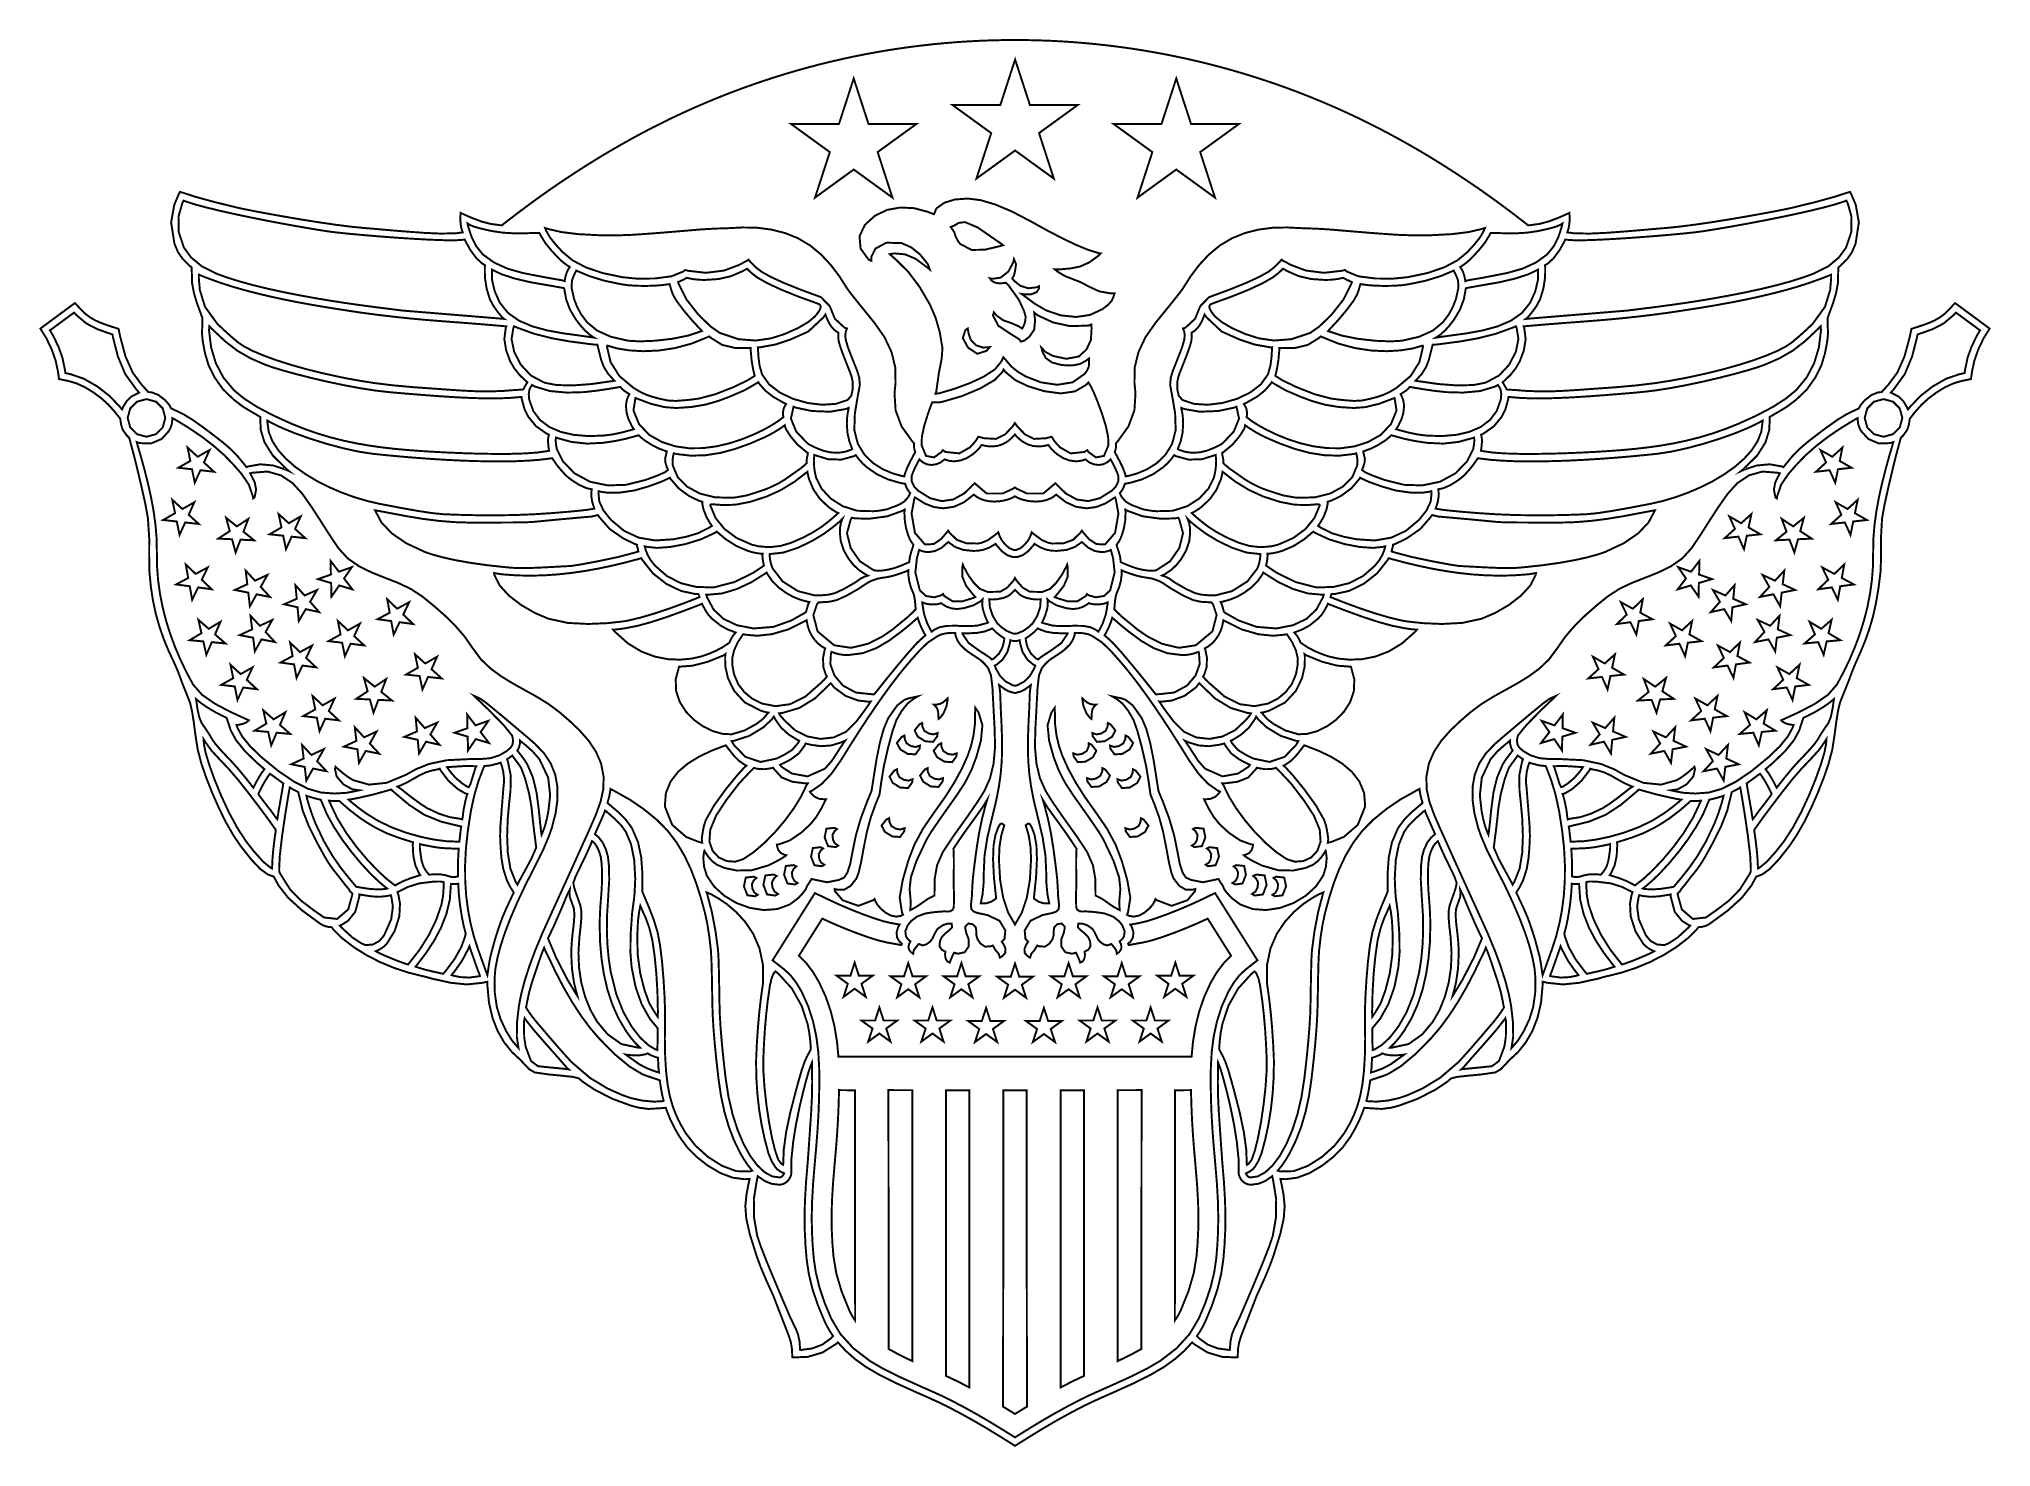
# Model space of a CAD drawing. Extents: x 11.8 to 36.4, y 8.1 to 25.8.
import ezdxf

# ---------------------------------------------------------------- set-up
doc = ezdxf.new("R2010")
doc.units = 0
doc.header["$LTSCALE"] = 0.1
doc.layers.add('FOREGROUND', color=7, linetype='CONTINUOUS')

msp = doc.modelspace()

# ---------------------------------------------------------------- linework, layer by layer
at = {"layer": 'FOREGROUND', "linetype": 'CONTINUOUS', "const_width": 0.024547}
for points in [[(33.40016, 15.25708), (33.473993, 15.28413), (33.477505, 15.285905), (33.570036, 15.35343), (33.684142, 15.473396), (33.819821, 15.645802), (33.910587, 15.780729), (34.000693, 15.938361), (34.090206, 16.118673), (34.179195, 16.321638), (34.251407, 16.504969), (34.311439, 16.679861), (34.357438, 16.856584), (34.387552, 17.045409), (34.407961, 17.207631), (34.42948, 17.339853), (34.452553, 17.441408), (34.46059, 17.463593), (34.47685, 17.50489), (34.501554, 17.56641), (34.558109, 17.706667), (34.604664, 17.831816), (34.648553, 17.939409), (34.715648, 18.089609), (34.774173, 18.232926), (34.824908, 18.37648), (34.868634, 18.527386), (34.90613, 18.692765), (34.938176, 18.879732), (34.965553, 19.095408), (34.972547, 19.29345), (34.970328, 19.517431), (34.984553, 19.767409), (35.014545, 19.936393), (35.06633, 20.17128), (35.124018, 20.413176), (35.171721, 20.603185), (35.193552, 20.682409), (35.220002, 20.78296), (35.253755, 20.816713), (35.30344, 20.887403), (35.323123, 20.953592), (35.331388, 21.009107), (35.335518, 21.027153), (35.408416, 21.118274), (35.484116, 21.202686), (35.572141, 21.282079), (35.672492, 21.356453), (35.780448, 21.421911), (35.883291, 21.469159), (35.981021, 21.498197), (36.10395, 21.523945), (36.119122, 21.627209), (36.147714, 21.758369), (36.195771, 21.895089), (36.263294, 22.037368), (36.33954, 22.159363), (35.903931, 22.481271), (35.819088, 22.390203), (35.769313, 22.34281), (35.713602, 22.301113), (35.651955, 22.265112), (35.596789, 22.23967), (35.528033, 22.212979), (35.445688, 22.18504), (35.354382, 22.155785), (35.335413, 22.062774), (35.267345, 21.80897), (35.176995, 21.605806), (35.064363, 21.453281), (35.063299, 21.452186), (34.978904, 21.359352), (34.936475, 21.356763), (34.850719, 21.322431), (34.76466, 21.254989), (34.713704, 21.194748), (34.693452, 21.154245), (34.657553, 21.13841), (34.532553, 21.077408), (34.425442, 21.01226), (34.267665, 20.900223), (34.058555, 20.740409), (33.951631, 20.649163), (33.853012, 20.549192), (33.763478, 20.440844), (33.743553, 20.41441), (33.719093, 20.423888), (33.569192, 20.450288), (33.405785, 20.43491), (33.244021, 20.381078), (33.208227, 20.364558), (33.238514, 20.389338), (33.413165, 20.561928), (33.516772, 20.726828), (33.564172, 20.882766), (33.570201, 21.028465), (33.570201, 21.047212), (33.579828, 21.052785), (33.662007, 21.100496), (33.743829, 21.148812), (33.792218, 21.1794), (33.900794, 21.261494), (34.03868, 21.3935), (34.145252, 21.545089), (34.221224, 21.698445), (34.265537, 21.846538), (34.294421, 22.000105), (34.303697, 22.092933), (34.299553, 22.222408), (34.297635, 22.285678), (34.307333, 22.314772), (34.32657, 22.369163), (34.346801, 22.423199), (34.366552, 22.477409), (34.404481, 22.601704), (34.428684, 22.730905), (34.43199, 22.863733), (34.433834, 22.927633), (34.463279, 22.9544), (34.550905, 23.041766), (34.605914, 23.1223), (34.65066, 23.227441), (34.692697, 23.498002), (34.653238, 23.718001), (34.597122, 23.851151), (34.581061, 23.880595), (34.532879, 23.867212), (34.386164, 23.818943), (34.159174, 23.756681), (33.872553, 23.685408), (33.783412, 23.66619), (33.648165, 23.639366), (33.477079, 23.607183), (33.28042, 23.571888), (33.068455, 23.535728), (32.85145, 23.500951), (32.639671, 23.469804), (32.443386, 23.444532), (32.272861, 23.427385), (32.09405, 23.412186), (31.912882, 23.396202), (31.731773, 23.381409), (31.504819, 23.364876), (31.296268, 23.355514), (31.10227, 23.36019), (31.020931, 23.3708), (31.036974, 23.421547), (31.045068, 23.467247), (31.050406, 23.513282), (31.050584, 23.559609), (31.046697, 23.616001), (30.968915, 23.580999), (30.95481, 23.574922), (30.927833, 23.563377), (30.900855, 23.551831), (30.789439, 23.509538), (30.674586, 23.478673), (30.556669, 23.462381), (30.5275, 23.460436), (30.457612, 23.51491), (30.320261, 23.620465), (30.181494, 23.724098), (30.041318, 23.825767), (29.899737, 23.925431), (29.756757, 24.023047), (29.612384, 24.118575), (29.466624, 24.211972), (29.319482, 24.303197), (29.170963, 24.392208), (29.021074, 24.478964), (28.86982, 24.563422), (28.737395, 24.634735), (28.604176, 24.70392), (28.470188, 24.770976), (28.335453, 24.835903), (28.199997, 24.898702), (28.063844, 24.959371), (27.927017, 25.017912), (27.78954, 25.074324), (27.651439, 25.128608), (27.512735, 25.180762), (27.373455, 25.230788), (27.233621, 25.278685), (27.093258, 25.324453), (26.952389, 25.368093), (26.81104, 25.409604), (26.669234, 25.448986), (26.526994, 25.486239), (26.384346, 25.521364), (26.241313, 25.554359), (26.097919, 25.585226), (25.954188, 25.613964), (25.810144, 25.640574), (25.665812, 25.665055), (25.521215, 25.687406), (25.376378, 25.70763), (25.231324, 25.725724), (25.086078, 25.74169), (24.940663, 25.755527), (24.795104, 25.767235), (24.649425, 25.776814), (24.50365, 25.784265), (24.357802, 25.789587), (24.211906, 25.79278), (24.065987, 25.793844), (23.920067, 25.792779), (23.774171, 25.789586), (23.628323, 25.784264), (23.482548, 25.776814), (23.336869, 25.767234), (23.19131, 25.755526), (23.045895, 25.741689), (22.900649, 25.725723), (22.755595, 25.707629), (22.610758, 25.687406), (22.466161, 25.665054), (22.321829, 25.640573), (22.177785, 25.613963), (22.034055, 25.585225), (21.89066, 25.554358), (21.747627, 25.521362), (21.604979, 25.486238), (21.46274, 25.448985), (21.320933, 25.409603), (21.179584, 25.368092), (21.038716, 25.324452), (20.898352, 25.278684), (20.758519, 25.230787), (20.619238, 25.180761), (20.480535, 25.128607), (20.342433, 25.074323), (20.204956, 25.017911), (20.068129, 24.95937), (19.931976, 24.898701), (19.79652, 24.835903), (19.661786, 24.770976), (19.527797, 24.70392), (19.394578, 24.634735), (19.262153, 24.563422), (19.262153, 24.563422), (19.110899, 24.478964), (18.961009, 24.392208), (18.812491, 24.303197), (18.665349, 24.211972), (18.519588, 24.118575), (18.375216, 24.023047), (18.232236, 23.925431), (18.090655, 23.825767), (17.950479, 23.724098), (17.811712, 23.620465), (17.674362, 23.51491), (17.604473, 23.460436), (17.575304, 23.462381), (17.457387, 23.478673), (17.342534, 23.509538), (17.231118, 23.551831), (17.20414, 23.563377), (17.177163, 23.574922), (17.163058, 23.580999), (17.085276, 23.616001), (17.081389, 23.559609), (17.081566, 23.513282), (17.086904, 23.467247), (17.094999, 23.421547), (17.11104, 23.3708), (17.029703, 23.36019), (16.835704, 23.355514), (16.627154, 23.364876), (16.4002, 23.381409), (16.219091, 23.396202), (16.037923, 23.412186), (15.859111, 23.427385), (15.688586, 23.444532), (15.492301, 23.469804), (15.280523, 23.500951), (15.063518, 23.535728), (14.851553, 23.571888), (14.654894, 23.607183), (14.483808, 23.639366), (14.348561, 23.66619), (14.25942, 23.685408), (13.972799, 23.756681), (13.745809, 23.818943), (13.599094, 23.867212), (13.550912, 23.880595), (13.534852, 23.851151), (13.478736, 23.718001), (13.439276, 23.498002), (13.481313, 23.227441), (13.526059, 23.1223), (13.581068, 23.041766), (13.668694, 22.9544), (13.69814, 22.927633), (13.699982, 22.863733), (13.703288, 22.730905), (13.727492, 22.601704), (13.765419, 22.477409), (13.785172, 22.423199), (13.805403, 22.369163), (13.824641, 22.314772), (13.834338, 22.285678), (13.832418, 22.222408), (13.828276, 22.092933), (13.837551, 22.000105), (13.866435, 21.846538), (13.910748, 21.698445), (13.986721, 21.545089), (14.093293, 21.3935), (14.231179, 21.261494), (14.339754, 21.1794), (14.388144, 21.148812), (14.469966, 21.100496), (14.552145, 21.052785), (14.561771, 21.047212), (14.561771, 21.028465), (14.567801, 20.882766), (14.615201, 20.726828), (14.718807, 20.561928), (14.893458, 20.389338), (14.923746, 20.364558), (14.887951, 20.381078), (14.726188, 20.43491), (14.562781, 20.450288), (14.41288, 20.423888), (14.38842, 20.41441), (14.368495, 20.440844), (14.278961, 20.549192), (14.180342, 20.649163), (14.073418, 20.740409), (13.864308, 20.900223), (13.706531, 21.01226), (13.59942, 21.077408), (13.47442, 21.13841), (13.438521, 21.154245), (13.418269, 21.194748), (13.367313, 21.254989), (13.281254, 21.322431), (13.195498, 21.356763), (13.153069, 21.359352), (13.068672, 21.452186), (13.067609, 21.453281), (12.954978, 21.605806), (12.864628, 21.80897), (12.796561, 22.062774), (12.777591, 22.155785), (12.686286, 22.18504), (12.60394, 22.212979), (12.535184, 22.23967), (12.480019, 22.265112), (12.418371, 22.301113), (12.36266, 22.34281), (12.312885, 22.390203), (12.228042, 22.481271), (11.792433, 22.159363), (11.868679, 22.037368), (11.936202, 21.895089), (11.984259, 21.758369), (12.01285, 21.627209), (12.028021, 21.523945), (12.150952, 21.498197), (12.248682, 21.469159), (12.351524, 21.421911), (12.459481, 21.356453), (12.559832, 21.282079), (12.647858, 21.202686), (12.723557, 21.118274), (12.796454, 21.027153), (12.800586, 21.009107), (12.808849, 20.953592), (12.828533, 20.887403), (12.878219, 20.816713), (12.911971, 20.78296), (12.93842, 20.682409), (12.960251, 20.603185), (13.007955, 20.413176), (13.065643, 20.17128), (13.117427, 19.936393), (13.14742, 19.767409), (13.163347, 19.51758), (13.162829, 19.29375), (13.166419, 19.095408), (13.183955, 18.909242), (13.210743, 18.733392), (13.246781, 18.565875), (13.292068, 18.404703), (13.346604, 18.247892), (13.410388, 18.093456), (13.483419, 17.939409), (13.528831, 17.832547), (13.574625, 17.707033), (13.630419, 17.56641), (13.655123, 17.50489), (13.671383, 17.463593), (13.679419, 17.441408), (13.702493, 17.339853), (13.724011, 17.207631), (13.744419, 17.045409), (13.774534, 16.856584), (13.820534, 16.679861), (13.880566, 16.504969), (13.952779, 16.321638), (14.041766, 16.118673), (14.13128, 15.938361), (14.221386, 15.780729), (14.312152, 15.645802), (14.447832, 15.473396), (14.561937, 15.35343), (14.654468, 15.285905), (14.657978, 15.28413), (14.731813, 15.25708), (14.792382, 15.145524), (14.913262, 14.990347), (15.088472, 14.831647), (15.308732, 14.670006), (15.335823, 14.652754), (15.375156, 14.634504), (15.420639, 14.623821), (15.461493, 14.620269), (15.481032, 14.591848), (15.512133, 14.562044), (15.561196, 14.512619), (15.592305, 14.481833), (15.743351, 14.365865), (15.905968, 14.2647), (16.075879, 14.178383), (16.248804, 14.106958), (16.420465, 14.050467), (16.586582, 14.008956), (16.586582, 14.008956), (16.654322, 13.992962), (16.69236, 13.981433), (16.727539, 13.971367), (16.96044, 13.920238), (17.162278, 13.899127), (17.359498, 13.919683), (17.422928, 13.933778), (17.421436, 13.892796), (17.441621, 13.672533), (17.4858, 13.479835), (17.550712, 13.312926), (17.6331, 13.170033), (17.729701, 13.04938), (17.837256, 12.949194), (17.886719, 12.896367), (17.949326, 12.830338), (18.018346, 12.791153), (18.20115, 12.764983), (18.354687, 12.75052), (18.499058, 12.73518), (18.574786, 12.715425), (18.624175, 12.672621), (18.773515, 12.572858), (18.997734, 12.458295), (19.230001, 12.372999), (19.32821, 12.346675), (19.450482, 12.331295), (19.640761, 12.343147), (19.667454, 12.346598), (19.678023, 12.316224), (19.723073, 12.204487), (19.778038, 12.092077), (19.842919, 11.978995), (19.937733, 11.848757), (20.055667, 11.728447), (20.19672, 11.618066), (20.357896, 11.522863), (20.510642, 11.465741), (20.654957, 11.4467), (20.72364, 11.448436), (20.715419, 11.414408), (20.684019, 11.251064), (20.670379, 11.106776), (20.681939, 10.95116), (20.726139, 10.753832), (20.81042, 10.484409), (20.859568, 10.350446), (20.929605, 10.182704), (21.021421, 9.981408), (21.05342, 9.898), (21.119419, 9.727481), (21.21942, 9.469407), (21.243543, 9.391299), (21.256919, 9.3115), (21.261045, 9.229539), (21.262349, 9.204763), (21.282521, 9.202264), (21.456467, 9.209005), (21.640809, 9.263328), (21.806123, 9.366462), (21.83514, 9.391889), (21.936753, 9.282015), (22.054382, 9.179014), (22.188025, 9.082885), (22.350968, 8.987272), (22.568533, 8.877941), (22.840721, 8.754893), (22.990037, 8.689218), (23.10939, 8.634726), (23.198779, 8.591418), (23.365228, 8.504498), (23.533421, 8.4116), (23.703358, 8.312724), (23.875037, 8.207868), (24.065987, 8.088526), (24.256936, 8.207868), (24.428615, 8.312724), (24.598551, 8.4116), (24.766744, 8.504498), (24.933194, 8.591418), (25.022584, 8.634726), (25.141936, 8.689218), (25.291252, 8.754893), (25.563439, 8.877941), (25.781004, 8.987272), (25.943948, 9.082885), (26.077591, 9.179014), (26.19522, 9.282015), (26.296834, 9.391889), (26.325849, 9.366462), (26.491164, 9.263328), (26.675506, 9.209005), (26.849452, 9.202264), (26.869623, 9.204763), (26.870928, 9.229539), (26.875054, 9.3115), (26.88843, 9.391299), (26.912553, 9.469407), (27.012554, 9.727481), (27.078554, 9.898), (27.110552, 9.981408), (27.202369, 10.182704), (27.272405, 10.350446), (27.321553, 10.484409), (27.405834, 10.753832), (27.450034, 10.95116), (27.461594, 11.106776), (27.447954, 11.251064), (27.416554, 11.414408), (27.408333, 11.448436), (27.477016, 11.4467), (27.621331, 11.465741), (27.774077, 11.522863), (27.935253, 11.618066), (28.076306, 11.728447), (28.194239, 11.848757), (28.289052, 11.978995), (28.353934, 12.092077), (28.4089, 12.204487), (28.45395, 12.316224), (28.464519, 12.346598), (28.491211, 12.343147), (28.68149, 12.331295), (28.803763, 12.346675), (28.901972, 12.372999), (29.134239, 12.458295), (29.358458, 12.572858), (29.507798, 12.672621), (29.557187, 12.715425), (29.632915, 12.73518), (29.777285, 12.75052), (29.930822, 12.764983), (30.113626, 12.791153), (30.182647, 12.830338), (30.245253, 12.896367), (30.294716, 12.949194), (30.402272, 13.04938), (30.498873, 13.170033), (30.58126, 13.312926), (30.646172, 13.479835), (30.690351, 13.672533), (30.710536, 13.892796), (30.710536, 13.892796), (30.709045, 13.933778), (30.772475, 13.919683), (30.969694, 13.899127), (31.171532, 13.920238), (31.404433, 13.971367), (31.439613, 13.981433), (31.477651, 13.992962), (31.545391, 14.008956), (31.711509, 14.050467), (31.883169, 14.106958), (32.056094, 14.178383), (32.226005, 14.2647), (32.388623, 14.365865), (32.539668, 14.481833), (32.570777, 14.512619), (32.61984, 14.562044), (32.650941, 14.591848), (32.67048, 14.620269), (32.711334, 14.623821), (32.756817, 14.634504), (32.79615, 14.652754), (32.823241, 14.670006), (33.0435, 14.831647), (33.21871, 14.990347), (33.339591, 15.145524)], [(24.067498, 25.548258), (24.253658, 24.975159), (24.855998, 24.975159), (24.368668, 24.621357), (24.554828, 24.048258), (24.067498, 24.402059), (23.580168, 24.048258), (23.766328, 24.621357), (23.278998, 24.975159), (23.881338, 24.975159)], [(22.035164, 25.308923), (21.849004, 24.735824), (21.246664, 24.735824), (21.733994, 24.382023), (21.547834, 23.808923), (22.035164, 24.162725), (22.522494, 23.808923), (22.336334, 24.382023), (22.823664, 24.735824), (22.221324, 24.735824)], [(26.096809, 25.308923), (26.282969, 24.735824), (26.885309, 24.735824), (26.397979, 24.382023), (26.584139, 23.808923), (26.096809, 24.162725), (25.609479, 23.808923), (25.795639, 24.382023), (25.308309, 24.735824), (25.910649, 24.735824)], [(17.135835, 23.281538), (17.145558, 23.260148), (17.208676, 23.147002), (17.28607, 23.043413), (17.357514, 22.978188), (17.391151, 22.95833), (17.389401, 22.928588), (17.3906, 22.802746), (17.411855, 22.666862), (17.452384, 22.531446), (17.49532, 22.448962), (17.553723, 22.366716), (17.610476, 22.299025), (17.634334, 22.28057), (17.606942, 22.283454), (17.530193, 22.289928), (17.350029, 22.304755), (17.10824, 22.324554), (16.846614, 22.345941), (16.60694, 22.365535), (16.431008, 22.379953), (16.360607, 22.385814), (16.183715, 22.407635), (16.006895, 22.430085), (15.830217, 22.453569), (15.653745, 22.478496), (15.477548, 22.505273), (15.301692, 22.534306), (15.074598, 22.575097), (14.861442, 22.616945), (14.662186, 22.660181), (14.476795, 22.705137), (14.305234, 22.752145), (14.147466, 22.801535), (14.003457, 22.853639), (13.824708, 22.94441), (13.691698, 23.054318), (13.600283, 23.179756), (13.53429, 23.378529), (13.532275, 23.569483), (13.578598, 23.733329), (13.595665, 23.770942), (13.641084, 23.754706), (13.743527, 23.722167), (13.877141, 23.685994), (14.036417, 23.647177), (14.215844, 23.606706), (14.409912, 23.565571), (14.613111, 23.524764), (14.81993, 23.485272), (15.02486, 23.448088), (15.22239, 23.4142), (15.407009, 23.384599), (15.510841, 23.371241), (15.662302, 23.355317), (15.84909, 23.338011), (16.058905, 23.320507), (16.279445, 23.30399), (16.49841, 23.289643), (16.703499, 23.278651), (16.882411, 23.272199), (17.022845, 23.27147), (17.112501, 23.277649)], [(24.996889, 21.782594), (24.956736, 21.752479), (24.881908, 21.712786), (24.784623, 21.694587), (24.656524, 21.699839), (24.531382, 21.732231), (24.451977, 21.790269), (24.411325, 21.869592), (24.39794, 21.919783), (24.447524, 21.866839), (24.544709, 21.814431), (24.713005, 21.778913), (24.869524, 21.807839), (24.966997, 21.897321), (25.021543, 22.015885), (25.03035, 22.160701), (25.027004, 22.210892), (24.984524, 22.195839), (24.751614, 22.191681), (24.546018, 22.236817), (24.354442, 22.324659), (24.307596, 22.361466), (24.319372, 22.264429), (24.307594, 22.147362), (24.251364, 22.060744), (24.184385, 22.008648), (24.141524, 21.994839), (24.11687, 22.026858), (24.018615, 22.087175), (23.855766, 22.194973), (23.788954, 22.324659), (23.799524, 22.364839), (23.833524, 22.323839), (23.91707, 22.264099), (24.016532, 22.229715), (24.112258, 22.188193), (24.156524, 22.159839), (24.170322, 22.184221), (24.186982, 22.223836), (24.197046, 22.265709), (24.199524, 22.309839), (24.181222, 22.377385), (24.115502, 22.521285), (23.986139, 22.701349), (23.952524, 22.736839), (23.922379, 22.732043), (23.861172, 22.728432), (23.812468, 22.739115), (23.768877, 22.762995), (23.762695, 22.771292), (23.755517, 22.78388), (23.748801, 22.79311), (23.778524, 22.785839), (23.883893, 22.800796), (23.981742, 22.87678), (24.041524, 22.987839), (24.053294, 23.034028), (24.078524, 22.971839), (24.071185, 22.90966), (24.061644, 22.859738), (24.050184, 22.822212), (24.031524, 22.790839), (24.038129, 22.781464), (24.04506, 22.772401), (24.052303, 22.763656), (24.134574, 22.697535), (24.232467, 22.66704), (24.334365, 22.678164), (24.368524, 22.692839), (24.368524, 22.664839), (24.338971, 22.618269), (24.271341, 22.592021), (24.197176, 22.588999), (24.150331, 22.595691), (24.198567, 22.559595), (24.312801, 22.47397), (24.457824, 22.388794), (24.642524, 22.325839), (24.836079, 22.305802), (25.009635, 22.330876), (25.164524, 22.402839), (25.242709, 22.461837), (25.284794, 22.511665), (25.308074, 22.565576), (25.320524, 22.603839), (25.271267, 22.602383), (25.126615, 22.628052), (24.997253, 22.688329), (24.890524, 22.744839), (24.795139, 22.781686), (24.69975, 22.818521), (24.61209, 22.87007), (24.565244, 22.906877), (24.622524, 22.904839), (24.651781, 22.906943), (24.707653, 22.911881), (24.763524, 22.916839), (24.884154, 22.940746), (24.99822, 22.991245), (25.105414, 23.068334), (25.145524, 23.105839), (25.098225, 23.115963), (24.982383, 23.152828), (24.8405, 23.211265), (24.672469, 23.291058), (24.47818, 23.391988), (24.257524, 23.513839), (24.025352, 23.634698), (23.817649, 23.722464), (23.634133, 23.776667), (23.474524, 23.796839), (23.310154, 23.785655), (23.175942, 23.744313), (23.076239, 23.673129), (23.046124, 23.599515), (22.963524, 23.630839), (22.795333, 23.675754), (22.623542, 23.684617), (22.457047, 23.654522), (22.304742, 23.582564), (22.175524, 23.465838), (22.108496, 23.323042), (22.121349, 23.167466), (22.222988, 23.027336), (22.258524, 23.011839), (22.25715, 23.064391), (22.308413, 23.166547), (22.445492, 23.24071), (22.635524, 23.236839), (22.75869, 23.182442), (22.869998, 23.093515), (22.969164, 22.970452), (22.992587, 22.903531), (22.950524, 22.936839), (22.814862, 23.038179), (22.68008, 23.094763), (22.547057, 23.106299), (22.488524, 23.096839), (22.567524, 23.026839), (22.71982, 22.876061), (22.862561, 22.687283), (22.995524, 22.459839), (23.065783, 22.297135), (23.118265, 22.114876), (23.152524, 21.912839), (23.142663, 21.780136), (23.10705, 21.598545), (23.07484, 21.366649), (23.064063, 21.339708), (23.108698, 21.343507), (23.296199, 21.399077), (23.491, 21.469845), (23.670634, 21.552962), (23.812631, 21.645577), (23.894524, 21.744839), (23.918524, 21.799839), (23.959524, 21.752839), (24.018739, 21.682852), (24.100255, 21.616673), (24.199097, 21.55749), (24.393596, 21.481737), (24.599325, 21.451484), (24.791546, 21.48257), (24.945524, 21.590839), (24.977035, 21.637682), (24.995127, 21.680759), (24.999719, 21.720305)], [(30.996138, 23.281538), (30.986415, 23.260148), (30.923297, 23.147002), (30.845903, 23.043413), (30.774459, 22.978188), (30.740822, 22.95833), (30.742572, 22.928588), (30.741373, 22.802746), (30.720118, 22.666862), (30.679589, 22.531446), (30.636653, 22.448962), (30.57825, 22.366716), (30.521496, 22.299025), (30.497639, 22.28057), (30.525031, 22.283454), (30.60178, 22.289928), (30.781944, 22.304755), (31.023733, 22.324554), (31.285359, 22.345941), (31.525033, 22.365535), (31.700964, 22.379953), (31.771365, 22.385814), (31.948258, 22.407635), (32.125078, 22.430085), (32.301756, 22.453569), (32.478228, 22.478496), (32.654425, 22.505273), (32.830281, 22.534306), (32.830281, 22.534306), (33.057374, 22.575097), (33.270531, 22.616945), (33.469787, 22.660181), (33.655178, 22.705137), (33.826739, 22.752145), (33.984506, 22.801535), (34.128516, 22.853639), (34.307265, 22.94441), (34.440275, 23.054318), (34.53169, 23.179756), (34.597683, 23.378529), (34.599698, 23.569483), (34.553375, 23.733329), (34.536308, 23.770942), (34.490889, 23.754706), (34.388446, 23.722167), (34.254831, 23.685994), (34.095555, 23.647177), (33.916128, 23.606706), (33.72206, 23.565571), (33.518862, 23.524764), (33.312042, 23.485272), (33.107113, 23.448088), (32.909583, 23.4142), (32.724964, 23.384599), (32.621132, 23.371241), (32.469671, 23.355317), (32.282883, 23.338011), (32.073068, 23.320507), (31.852528, 23.30399), (31.633563, 23.289643), (31.428473, 23.278651), (31.249561, 23.272199), (31.109127, 23.27147), (31.019472, 23.277649)], [(18.459794, 22.934368), (18.435041, 22.950576), (18.387343, 22.984741), (18.34261, 23.02264), (18.300929, 23.063942), (18.300551, 23.064345), (18.222524, 23.149486), (18.15003, 23.23912), (18.090205, 23.336027), (18.075638, 23.364946), (18.035761, 23.363815), (17.924692, 23.360666), (17.765692, 23.35874), (17.618692, 23.367258), (17.483692, 23.386666), (17.349915, 23.416444), (17.256137, 23.442221), (17.201692, 23.464666), (17.171692, 23.484666), (17.181179, 23.442127), (17.221407, 23.317371), (17.28155, 23.196574), (17.364908, 23.093043), (17.503569, 22.992603), (17.675284, 22.914039), (17.865271, 22.860356), (17.972646, 22.838965), (18.183677, 22.798368), (18.362135, 22.767632), (18.395376, 22.757134), (18.402124, 22.799225), (18.410668, 22.833548), (18.423119, 22.870392), (18.441528, 22.906177)], [(22.79664, 20.714731), (22.795558, 20.697416), (22.795041, 20.667325), (22.797022, 20.644135), (22.802051, 20.623825), (22.809627, 20.604345), (22.799887, 20.585948), (22.755287, 20.502503), (22.707938, 20.407238), (22.67736, 20.323286), (22.671745, 20.298024), (22.639467, 20.303638), (22.528071, 20.334512), (22.404319, 20.386803), (22.281053, 20.464021), (22.171112, 20.569681), (22.087338, 20.707293), (22.042572, 20.880371), (22.049653, 21.092426), (22.073653, 21.236352), (22.089653, 21.327834), (22.097653, 21.366426), (22.112513, 21.453519), (22.104099, 21.541233), (22.078653, 21.626427), (22.02096, 21.771515), (21.964433, 21.917039), (21.934653, 22.016426), (21.930797, 22.052557), (21.930032, 22.092176), (21.936348, 22.126351), (21.949956, 22.160989), (21.919028, 22.170886), (21.79767, 22.283424), (21.733279, 22.442039), (21.621653, 22.555426), (21.367133, 22.649146), (21.157973, 22.733506), (20.994173, 22.808506), (20.875733, 22.874146), (20.802653, 22.930426), (20.774588, 22.95794), (20.746335, 22.985765), (20.719937, 23.015638), (20.710653, 23.027426), (20.696916, 23.01794), (20.653986, 22.994716), (20.610442, 22.971574), (20.587653, 22.959427), (20.400653, 22.889892), (20.172527, 22.861694), (19.949589, 22.887443), (19.913653, 22.897426), (19.88679, 22.877592), (19.741262, 22.817911), (19.529744, 22.790343), (19.305714, 22.788609), (19.122653, 22.806426), (18.872622, 22.858942), (18.663653, 22.929551), (18.495184, 23.018348), (18.366653, 23.125426), (18.286608, 23.212739), (18.212149, 23.304567), (18.162265, 23.391099), (18.148541, 23.426483), (18.187731, 23.413527), (18.355031, 23.375006), (18.562969, 23.349086), (18.823603, 23.335231), (19.043667, 23.332827), (19.249778, 23.340504), (19.442564, 23.353592), (19.622653, 23.367426), (19.870687, 23.387826), (20.118671, 23.408793), (20.288653, 23.418426), (20.463021, 23.424362), (20.637342, 23.432964), (20.811653, 23.430426), (20.997542, 23.406426), (21.170764, 23.362426), (21.330653, 23.298426), (21.486169, 23.206167), (21.624193, 23.091959), (21.74666, 22.960381), (21.855502, 22.81601), (21.952653, 22.663426), (22.001283, 22.597796), (22.115023, 22.455056), (22.293653, 22.235426), (22.423981, 22.049239), (22.512028, 21.861176), (22.557888, 21.671239), (22.561653, 21.479427), (22.548653, 21.343426), (22.562355, 21.130193), (22.637444, 20.927465), (22.774763, 20.736086)], [(23.37589, 23.225386), (23.345522, 23.264426), (23.320539, 23.314087), (23.300531, 23.375328), (23.256927, 23.438904), (23.303772, 23.45898), (23.35713, 23.490704), (23.437054, 23.500361), (23.595056, 23.433281), (23.882644, 23.234793), (23.91589, 23.209386), (23.849183, 23.191294), (23.684507, 23.152647), (23.519367, 23.149977)], [(25.335332, 20.714731), (25.336415, 20.697416), (25.336932, 20.667325), (25.334951, 20.644135), (25.329921, 20.623825), (25.322346, 20.604345), (25.332086, 20.585948), (25.376686, 20.502503), (25.424035, 20.407238), (25.454613, 20.323286), (25.460227, 20.298024), (25.492506, 20.303638), (25.603902, 20.334512), (25.727653, 20.386803), (25.85092, 20.464021), (25.96086, 20.569681), (26.044635, 20.707293), (26.089401, 20.880371), (26.08232, 21.092426), (26.05832, 21.236352), (26.04232, 21.327834), (26.03432, 21.366426), (26.01946, 21.453519), (26.027874, 21.541233), (26.05332, 21.626427), (26.111013, 21.771515), (26.167539, 21.917039), (26.19732, 22.016426), (26.201176, 22.052557), (26.201941, 22.092176), (26.195625, 22.126351), (26.182017, 22.160989), (26.212945, 22.170886), (26.334303, 22.283424), (26.398693, 22.442039), (26.51032, 22.555426), (26.76484, 22.649146), (26.974, 22.733506), (27.1378, 22.808506), (27.25624, 22.874146), (27.32932, 22.930426), (27.357384, 22.95794), (27.385638, 22.985765), (27.412036, 23.015638), (27.42132, 23.027426), (27.435057, 23.01794), (27.477987, 22.994716), (27.521531, 22.971574), (27.544319, 22.959427), (27.73132, 22.889892), (27.959446, 22.861694), (28.182384, 22.887443), (28.21832, 22.897426), (28.245183, 22.877592), (28.390711, 22.817911), (28.602229, 22.790343), (28.826259, 22.788609), (29.00932, 22.806426), (29.259351, 22.858942), (29.46832, 22.929551), (29.636789, 23.018348), (29.76532, 23.125426), (29.845365, 23.212739), (29.919824, 23.304567), (29.969708, 23.391099), (29.983432, 23.426483), (29.944242, 23.413527), (29.776942, 23.375006), (29.569003, 23.349086), (29.30837, 23.335231), (29.088306, 23.332827), (28.882195, 23.340504), (28.689409, 23.353592), (28.50932, 23.367426), (28.261286, 23.387826), (28.013302, 23.408793), (27.84332, 23.418426), (27.668952, 23.424362), (27.49463, 23.432964), (27.32032, 23.430426), (27.134431, 23.406426), (26.961209, 23.362426), (26.801319, 23.298426), (26.645804, 23.206167), (26.50778, 23.091959), (26.385313, 22.960381), (26.276471, 22.81601), (26.17932, 22.663426), (26.13069, 22.597796), (26.016949, 22.455056), (25.83832, 22.235426), (25.707992, 22.049239), (25.619945, 21.861176), (25.574085, 21.671239), (25.570319, 21.479427), (25.58332, 21.343426), (25.569617, 21.130193), (25.494529, 20.927465), (25.35721, 20.736086)], [(29.672179, 22.934368), (29.696931, 22.950576), (29.74463, 22.984741), (29.789363, 23.02264), (29.831044, 23.063942), (29.831422, 23.064345), (29.909449, 23.149486), (29.981943, 23.23912), (30.041768, 23.336027), (30.056334, 23.364946), (30.096211, 23.363815), (30.20728, 23.360666), (30.36628, 23.35874), (30.51328, 23.367258), (30.64828, 23.386666), (30.782058, 23.416444), (30.875836, 23.442221), (30.930281, 23.464666), (30.96028, 23.484666), (30.950794, 23.442127), (30.910566, 23.317371), (30.850423, 23.196574), (30.767065, 23.093043), (30.628404, 22.992603), (30.456689, 22.914039), (30.266702, 22.860356), (30.159327, 22.838965), (29.948296, 22.798368), (29.769838, 22.767632), (29.736597, 22.757134), (29.729849, 22.799225), (29.721305, 22.833548), (29.708854, 22.870392), (29.690445, 22.906177)], [(18.388235, 22.668579), (18.413695, 22.528422), (18.461263, 22.400322), (18.532723, 22.278832), (18.592798, 22.200049), (18.651556, 22.134869), (18.709766, 22.08283), (18.717412, 22.076947), (18.725064, 22.071281), (18.732723, 22.065832), (18.766275, 22.045079), (18.746145, 22.048121), (18.715856, 22.052663), (18.695661, 22.055705), (18.658538, 22.061022), (18.62182, 22.066004), (18.586074, 22.071322), (18.379233, 22.099244), (18.177798, 22.135861), (17.989398, 22.186952), (17.821666, 22.258293), (17.68223, 22.35566), (17.578723, 22.484832), (17.514612, 22.62761), (17.481834, 22.766388), (17.479723, 22.901832), (17.600895, 22.843551), (17.763598, 22.790332), (17.968114, 22.742364), (18.214723, 22.699832), (18.26993, 22.690174), (18.331695, 22.678904)], [(19.716355, 22.719831), (19.723797, 22.694093), (19.735697, 22.651717), (19.75655, 22.591176), (19.802659, 22.509708), (19.893287, 22.388535), (20.000473, 22.261955), (20.123659, 22.128707), (19.952811, 22.071476), (19.746635, 22.030612), (19.532683, 22.006164), (19.338507, 21.99818), (19.191659, 22.006708), (18.975066, 22.057078), (18.803585, 22.134337), (18.677659, 22.238708), (18.604872, 22.335115), (18.551204, 22.434036), (18.514344, 22.529697), (18.481432, 22.674886), (18.4874, 22.76759), (18.516093, 22.839362), (18.540587, 22.890098), (18.70354, 22.82119), (18.895268, 22.762078), (19.107718, 22.717672), (19.193723, 22.70596), (19.291538, 22.698933), (19.401164, 22.696591), (19.518806, 22.699173), (19.62387, 22.70692)], [(21.618185, 22.429031), (21.613339, 22.408501), (21.599896, 22.381515), (21.570709, 22.341383), (21.560862, 22.329208), (21.55224, 22.318907), (21.543128, 22.308757), (21.458918, 22.239225), (21.331021, 22.164696), (21.164231, 22.090698), (20.99596, 22.03683), (20.803639, 22.008884), (20.588025, 22.025148), (20.349876, 22.103906), (20.231274, 22.187147), (20.077237, 22.337086), (19.929555, 22.52561), (19.830019, 22.724603), (19.823239, 22.746074), (19.861173, 22.761671), (19.900978, 22.780535), (19.932106, 22.798926), (20.002692, 22.78374), (20.078077, 22.774629), (20.15826, 22.771591), (20.335547, 22.783706), (20.493174, 22.820049), (20.63114, 22.880622), (20.69181, 22.913112), (20.712883, 22.892418), (20.721625, 22.883902), (20.73037, 22.875388), (20.739017, 22.866777), (20.818335, 22.804505), (20.94304, 22.733163), (21.113339, 22.653339), (21.329438, 22.565625), (21.591546, 22.470612), (21.606816, 22.462226), (21.61659, 22.448542)], [(26.513788, 22.429031), (26.518634, 22.408501), (26.532077, 22.381515), (26.561264, 22.341383), (26.571111, 22.329208), (26.579733, 22.318907), (26.588845, 22.308757), (26.673055, 22.239225), (26.800952, 22.164696), (26.967742, 22.090698), (27.136013, 22.03683), (27.328334, 22.008884), (27.543948, 22.025148), (27.782096, 22.103906), (27.900699, 22.187147), (28.054736, 22.337086), (28.202418, 22.52561), (28.301954, 22.724603), (28.308734, 22.746074), (28.2708, 22.761671), (28.230995, 22.780535), (28.199867, 22.798926), (28.129281, 22.78374), (28.053896, 22.774629), (27.973713, 22.771591), (27.796426, 22.783706), (27.638799, 22.820049), (27.500833, 22.880622), (27.440163, 22.913112), (27.419089, 22.892418), (27.410348, 22.883902), (27.401603, 22.875388), (27.392955, 22.866777), (27.313638, 22.804505), (27.188933, 22.733163), (27.018634, 22.653339), (26.802534, 22.565625), (26.540427, 22.470612), (26.525157, 22.462226), (26.515382, 22.448542)], [(28.415618, 22.719831), (28.408176, 22.694093), (28.396276, 22.651717), (28.375423, 22.591176), (28.329314, 22.509708), (28.238686, 22.388535), (28.1315, 22.261955), (28.008314, 22.128707), (28.179162, 22.071476), (28.385338, 22.030612), (28.59929, 22.006164), (28.793466, 21.99818), (28.940314, 22.006708), (29.156906, 22.057078), (29.328388, 22.134337), (29.454314, 22.238708), (29.527101, 22.335115), (29.580769, 22.434036), (29.617629, 22.529697), (29.65054, 22.674886), (29.644573, 22.76759), (29.61588, 22.839362), (29.591386, 22.890098), (29.428433, 22.82119), (29.236705, 22.762078), (29.024255, 22.717672), (28.93825, 22.70596), (28.840434, 22.698933), (28.730809, 22.696591), (28.613167, 22.699173), (28.508103, 22.70692)], [(29.743738, 22.668579), (29.718278, 22.528422), (29.67071, 22.400322), (29.59925, 22.278832), (29.539175, 22.200049), (29.480416, 22.134869), (29.422206, 22.08283), (29.41456, 22.076947), (29.406909, 22.071281), (29.39925, 22.065832), (29.365698, 22.045079), (29.385827, 22.048121), (29.416117, 22.052663), (29.436312, 22.055705), (29.473435, 22.061022), (29.510153, 22.066004), (29.545899, 22.071322), (29.75274, 22.099244), (29.954175, 22.135861), (30.142574, 22.186952), (30.310307, 22.258293), (30.449742, 22.35566), (30.55325, 22.484832), (30.617361, 22.62761), (30.650139, 22.766388), (30.65225, 22.901832), (30.531078, 22.843551), (30.368375, 22.790332), (30.163859, 22.742364), (29.91725, 22.699832), (29.862043, 22.690174), (29.800278, 22.678904)], [(13.788362, 22.838641), (13.823246, 22.824085), (13.86584, 22.807101), (13.908925, 22.790921), (13.95196, 22.774915), (14.072895, 22.731813), (14.20472, 22.689539), (14.347465, 22.648141), (14.50116, 22.607667), (14.665835, 22.568165), (14.84152, 22.529683), (15.028245, 22.492269), (15.22604, 22.455971), (15.434935, 22.420837), (15.65496, 22.386915), (15.843988, 22.358651), (16.037182, 22.332804), (16.23471, 22.30929), (16.436738, 22.288026), (16.643432, 22.268929), (16.85496, 22.251915), (17.152996, 22.229617), (17.384056, 22.211203), (17.547487, 22.197363), (17.642632, 22.188793), (17.660526, 22.187083), (17.653464, 22.168253), (17.635305, 22.026884), (17.657944, 21.886038), (17.709954, 21.746936), (17.759764, 21.66032), (17.824925, 21.578196), (17.897801, 21.506855), (17.925062, 21.483604), (17.918244, 21.471673), (17.902402, 21.444929), (17.89276, 21.429036), (17.884155, 21.412017), (17.875633, 21.393268), (17.839839, 21.389859), (17.763352, 21.385161), (17.634415, 21.375133), (17.452929, 21.367701), (17.298831, 21.369164), (17.126044, 21.377084), (16.935027, 21.389556), (16.72624, 21.404676), (16.500142, 21.420539), (16.233066, 21.444523), (16.006297, 21.472473), (15.819321, 21.501384), (15.671625, 21.528253), (15.562694, 21.550077), (15.34201, 21.598423), (15.133119, 21.650655), (14.938884, 21.705623), (14.762169, 21.76218), (14.605836, 21.819175), (14.472749, 21.87546), (14.365771, 21.929885), (14.287765, 21.981303), (14.191066, 22.062426), (14.100528, 22.144622), (14.020167, 22.219926), (13.865378, 22.435318), (13.801114, 22.644271), (13.788362, 22.789212)], [(34.343611, 22.838641), (34.308727, 22.824085), (34.266133, 22.807101), (34.223048, 22.790921), (34.180013, 22.774915), (34.059078, 22.731813), (33.927253, 22.689539), (33.784508, 22.648141), (33.630813, 22.607667), (33.466138, 22.568165), (33.290453, 22.529683), (33.103728, 22.492269), (32.905933, 22.455971), (32.697038, 22.420837), (32.477013, 22.386915), (32.287985, 22.358651), (32.09479, 22.332804), (31.897263, 22.30929), (31.695235, 22.288026), (31.488541, 22.268929), (31.277013, 22.251915), (30.978977, 22.229617), (30.747917, 22.211203), (30.584486, 22.197363), (30.48934, 22.188793), (30.471447, 22.187083), (30.478508, 22.168253), (30.496668, 22.026884), (30.474029, 21.886038), (30.422019, 21.746936), (30.372209, 21.66032), (30.307048, 21.578196), (30.234172, 21.506855), (30.206911, 21.483604), (30.213729, 21.471673), (30.229571, 21.444929), (30.239213, 21.429036), (30.247818, 21.412017), (30.25634, 21.393268), (30.292134, 21.389859), (30.368621, 21.385161), (30.497558, 21.375133), (30.679044, 21.367701), (30.833142, 21.369164), (31.005929, 21.377084), (31.196946, 21.389556), (31.405733, 21.404676), (31.631831, 21.420539), (31.898907, 21.444523), (32.125676, 21.472473), (32.312651, 21.501384), (32.460348, 21.528253), (32.569279, 21.550077), (32.789963, 21.598423), (32.998854, 21.650655), (33.193089, 21.705623), (33.369804, 21.76218), (33.526137, 21.819175), (33.659224, 21.87546), (33.766202, 21.929885), (33.844208, 21.981303), (33.940907, 22.062426), (34.031445, 22.144622), (34.111806, 22.219926), (34.266595, 22.435318), (34.330859, 22.644271), (34.343611, 22.789212)], [(12.820838, 21.140743), (12.793835, 21.174496), (12.666064, 21.308811), (12.509816, 21.431059), (12.33947, 21.527973), (12.169402, 21.586284), (12.107938, 21.599158), (12.101896, 21.640289), (12.070568, 21.791472), (12.020915, 21.930793), (11.946631, 22.082456), (11.912878, 22.136461), (12.216938, 22.361158), (12.247034, 22.328854), (12.371899, 22.223795), (12.509078, 22.152735), (12.658823, 22.099332), (12.699938, 22.086158), (12.708376, 22.044789), (12.768325, 21.809522), (12.861815, 21.585541), (13.003105, 21.390516), (13.036858, 21.353388), (13.003105, 21.336511), (12.939971, 21.304546), (12.881348, 21.248582), (12.834339, 21.171121)], [(35.311135, 21.140743), (35.338137, 21.174496), (35.465909, 21.308811), (35.622157, 21.431059), (35.792503, 21.527973), (35.962571, 21.586284), (36.024034, 21.599158), (36.030077, 21.640289), (36.061404, 21.791472), (36.111057, 21.930793), (36.185341, 22.082456), (36.219095, 22.136461), (35.915035, 22.361158), (35.884938, 22.328854), (35.760074, 22.223795), (35.622895, 22.152735), (35.47315, 22.099332), (35.432034, 22.086158), (35.423597, 22.044789), (35.363648, 21.809522), (35.270158, 21.585541), (35.128868, 21.390516), (35.095115, 21.353388), (35.128868, 21.336511), (35.192002, 21.304546), (35.250625, 21.248582), (35.297634, 21.171121)], [(13.916771, 22.135486), (13.920913, 22.187444), (13.953667, 22.154691), (14.121272, 21.997475), (14.275059, 21.879563), (14.43683, 21.786216), (14.628386, 21.702695), (14.720869, 21.670446), (14.851385, 21.630839), (15.012455, 21.586368), (15.196599, 21.539531), (15.396339, 21.492824), (15.604193, 21.448743), (15.812682, 21.409785), (16.014328, 21.378446), (16.20165, 21.357222), (16.434998, 21.337399), (16.655171, 21.319763), (16.862145, 21.304776), (17.055898, 21.292899), (17.23641, 21.284592), (17.403657, 21.280316), (17.557619, 21.280534), (17.698272, 21.285706), (17.825596, 21.296293), (17.851975, 21.299196), (17.854771, 21.272486), (17.890323, 21.142319), (17.936812, 21.049172), (18.035596, 20.928506), (18.172701, 20.833214), (18.197104, 20.822756), (18.188969, 20.792542), (18.185349, 20.749718), (18.188413, 20.694109), (18.194711, 20.644599), (18.198771, 20.620486), (18.176489, 20.616047), (18.050506, 20.598213), (17.893454, 20.587031), (17.713352, 20.581566), (17.51822, 20.580883), (17.316077, 20.584047), (17.114941, 20.590124), (16.922832, 20.59818), (16.747769, 20.607279), (16.597771, 20.616486), (16.427843, 20.628973), (16.26063, 20.644198), (16.095584, 20.662965), (15.932159, 20.686078), (15.769805, 20.714341), (15.607974, 20.748558), (15.446119, 20.789533), (15.283691, 20.83807), (15.120143, 20.894973), (14.954927, 20.961046), (14.723105, 21.06646), (14.524655, 21.17132), (14.360331, 21.276324), (14.230889, 21.382171), (14.097292, 21.542908), (14.002205, 21.723578), (13.94293, 21.921874)], [(17.748053, 22.164046), (17.75855, 22.18854), (17.798789, 22.171045), (18.011997, 22.093705), (18.232469, 22.037888), (18.450418, 21.998787), (18.656055, 21.971599), (18.709358, 21.964536), (18.745675, 21.96015), (18.776772, 21.957603), (18.806514, 21.955853), (18.852938, 21.770191), (18.888309, 21.67671), (18.944568, 21.587006), (19.021938, 21.502191), (18.732813, 21.460754), (18.489438, 21.442941), (18.291813, 21.448754), (18.139938, 21.478192), (17.969863, 21.568544), (17.841558, 21.706124), (17.759102, 21.867113), (17.726574, 22.027693)], [(21.956495, 21.259716), (21.812206, 21.211563), (21.63995, 21.200015), (21.454628, 21.221965), (21.27114, 21.274307), (21.104384, 21.353935), (20.969261, 21.457743), (20.880671, 21.582624), (20.84898, 21.69579), (20.834709, 21.809778), (20.83139, 21.870576), (20.827573, 21.92376), (20.859185, 21.92376), (20.931582, 21.937942), (21.00999, 21.951368), (21.055787, 21.960958), (21.239732, 22.022432), (21.463363, 22.122271), (21.655118, 22.301905), (21.678251, 22.337426), (21.700643, 22.280686), (21.721882, 22.234903), (21.741968, 22.200075), (21.770853, 22.162816), (21.803836, 22.131782), (21.840916, 22.106973), (21.840239, 22.09806), (21.839832, 22.088845), (21.839697, 22.079329), (21.840331, 22.057509), (21.842232, 22.032685), (21.8454, 22.004857), (21.860166, 21.947099), (21.894815, 21.848255), (21.949348, 21.708325), (21.994814, 21.593696), (22.01026, 21.546846), (22.019527, 21.502904), (22.022616, 21.461871), (22.020167, 21.385061), (22.003025, 21.311795)], [(23.440962, 22.140625), (23.471076, 22.160701), (23.481439, 22.097244), (23.50988, 22.016125), (23.577812, 21.948236), (23.665149, 21.919783), (23.748801, 21.926475), (23.708648, 21.87963), (23.591665, 21.841957), (23.475181, 21.918513), (23.408509, 22.040876)], [(26.175478, 21.259716), (26.319767, 21.211563), (26.492022, 21.200015), (26.677344, 21.221965), (26.860833, 21.274307), (27.027589, 21.353935), (27.162711, 21.457743), (27.251301, 21.582624), (27.282992, 21.69579), (27.297264, 21.809778), (27.300583, 21.870576), (27.3044, 21.92376), (27.272788, 21.92376), (27.200391, 21.937942), (27.121982, 21.951368), (27.076186, 21.960958), (26.892241, 22.022432), (26.66861, 22.122271), (26.476854, 22.301905), (26.453722, 22.337426), (26.43133, 22.280686), (26.410091, 22.234903), (26.390005, 22.200075), (26.361119, 22.162816), (26.328137, 22.131782), (26.291057, 22.106973), (26.291734, 22.09806), (26.29214, 22.088845), (26.292276, 22.079329), (26.291642, 22.057509), (26.289741, 22.032685), (26.286573, 22.004857), (26.271807, 21.947099), (26.237158, 21.848255), (26.182624, 21.708325), (26.137158, 21.593696), (26.121713, 21.546846), (26.112446, 21.502904), (26.109357, 21.461871), (26.111806, 21.385061), (26.128948, 21.311795)], [(30.38392, 22.164046), (30.373423, 22.18854), (30.333184, 22.171045), (30.119976, 22.093705), (29.899504, 22.037888), (29.681555, 21.998787), (29.475918, 21.971599), (29.422615, 21.964536), (29.386298, 21.96015), (29.355201, 21.957603), (29.325459, 21.955853), (29.279035, 21.770191), (29.243664, 21.67671), (29.187405, 21.587006), (29.110035, 21.502191), (29.39916, 21.460754), (29.642535, 21.442941), (29.84016, 21.448754), (29.992035, 21.478192), (30.162109, 21.568544), (30.290415, 21.706124), (30.372871, 21.867113), (30.405399, 22.027693)], [(34.215201, 22.135486), (34.211059, 22.187444), (34.178306, 22.154691), (34.010701, 21.997475), (33.856914, 21.879563), (33.695143, 21.786216), (33.503587, 21.702695), (33.411104, 21.670446), (33.280588, 21.630839), (33.119518, 21.586368), (32.935373, 21.539531), (32.735634, 21.492824), (32.52778, 21.448743), (32.31929, 21.409785), (32.117645, 21.378446), (31.930323, 21.357222), (31.696975, 21.337399), (31.476802, 21.319763), (31.269828, 21.304776), (31.076075, 21.292899), (30.895563, 21.284592), (30.728315, 21.280316), (30.574354, 21.280534), (30.4337, 21.285706), (30.306377, 21.296293), (30.279997, 21.299196), (30.277201, 21.272486), (30.24165, 21.142319), (30.195161, 21.049172), (30.096377, 20.928506), (29.959272, 20.833214), (29.934869, 20.822756), (29.943004, 20.792542), (29.946624, 20.749718), (29.94356, 20.694109), (29.937262, 20.644599), (29.933202, 20.620486), (29.955484, 20.616047), (30.081467, 20.598213), (30.238519, 20.587031), (30.41862, 20.581566), (30.613752, 20.580883), (30.815896, 20.584047), (31.017032, 20.590124), (31.209141, 20.59818), (31.384204, 20.607279), (31.534202, 20.616486), (31.70413, 20.628973), (31.871343, 20.644198), (32.036388, 20.662965), (32.199814, 20.686078), (32.362168, 20.714341), (32.523999, 20.748558), (32.685854, 20.789533), (32.848282, 20.83807), (33.011829, 20.894973), (33.177046, 20.961046), (33.177046, 20.961046), (33.408868, 21.06646), (33.607318, 21.17132), (33.771642, 21.276324), (33.901084, 21.382171), (34.034681, 21.542908), (34.129768, 21.723578), (34.189043, 21.921874)], [(18.926881, 21.937114), (18.932881, 21.945114), (19.055148, 21.909858), (19.206677, 21.884883), (19.382129, 21.874379), (19.576169, 21.882536), (19.783458, 21.913542), (19.99866, 21.971588), (20.216437, 22.060863), (20.237317, 22.041723), (20.379473, 21.953483), (20.53983, 21.915644), (20.707107, 21.912966), (20.736686, 21.914706), (20.737138, 21.895567), (20.748739, 21.760723), (20.768461, 21.645949), (20.787772, 21.564557), (20.69794, 21.507153), (20.515439, 21.419892), (20.294261, 21.333453), (20.088399, 21.278515), (19.990232, 21.26515), (19.891713, 21.25555), (19.794491, 21.24848), (19.695054, 21.253659), (19.597047, 21.274411), (19.502728, 21.299253), (19.429915, 21.323324), (19.351072, 21.359647), (19.259592, 21.414385), (19.082889, 21.563018), (18.972251, 21.739147)], [(29.205092, 21.937114), (29.199092, 21.945114), (29.076825, 21.909858), (28.925296, 21.884883), (28.749844, 21.874379), (28.555804, 21.882536), (28.348515, 21.913542), (28.133313, 21.971588), (27.915536, 22.060863), (27.894656, 22.041723), (27.7525, 21.953483), (27.592143, 21.915644), (27.424866, 21.912966), (27.395287, 21.914706), (27.394835, 21.895567), (27.383234, 21.760723), (27.363512, 21.645949), (27.344201, 21.564557), (27.434033, 21.507153), (27.616534, 21.419892), (27.837712, 21.333453), (28.043574, 21.278515), (28.141741, 21.26515), (28.24026, 21.25555), (28.337482, 21.24848), (28.436919, 21.253659), (28.534926, 21.274411), (28.629245, 21.299253), (28.702058, 21.323324), (28.780901, 21.359647), (28.872381, 21.414385), (29.049084, 21.563018), (29.159722, 21.739147)], [(23.022619, 21.229571), (23.11157, 21.22962), (23.15611, 21.238196), (23.394911, 21.308235), (23.62596, 21.404478), (23.81041, 21.511852), (23.909413, 21.61529), (23.922042, 21.643401), (23.948327, 21.610611), (24.069138, 21.510408), (24.231609, 21.432996), (24.434747, 21.371026), (24.641709, 21.34299), (24.820818, 21.368353), (24.958553, 21.448346), (24.992042, 21.480401), (25.021925, 21.430598), (25.06038, 21.349327), (25.105913, 21.238434), (25.158042, 21.0984), (25.209635, 20.933586), (25.238116, 20.798549), (25.243042, 20.692401), (25.185801, 20.555225), (25.08487, 20.537201), (24.990346, 20.606018), (24.976042, 20.628401), (24.939541, 20.605309), (24.767257, 20.587593), (24.633505, 20.663147), (24.566235, 20.736014), (24.527784, 20.797536), (24.454726, 20.778311), (24.304994, 20.770084), (24.19289, 20.825141), (24.09713, 20.924426), (24.063986, 20.970567), (24.034843, 20.924426), (23.939082, 20.825141), (23.826978, 20.770084), (23.677247, 20.778311), (23.604189, 20.797536), (23.565738, 20.736014), (23.498468, 20.663147), (23.364716, 20.587593), (23.192432, 20.605309), (23.155931, 20.628401), (23.141627, 20.606017), (23.047103, 20.537201), (22.946172, 20.555225), (22.888931, 20.692401), (22.893857, 20.798549), (22.922338, 20.933586), (22.973931, 21.098401), (22.990767, 21.144897), (23.007001, 21.188625)], [(19.210065, 21.333293), (19.196725, 21.3096), (19.180387, 21.268632), (19.170584, 21.224495), (19.167316, 21.177188), (19.175271, 21.098232), (19.199138, 21.017825), (19.238915, 20.935966), (19.247738, 20.921117), (19.257117, 20.906107), (19.266437, 20.891958), (19.226726, 20.880612), (19.110676, 20.849899), (18.991873, 20.825303), (18.873107, 20.810645), (18.684162, 20.806141), (18.506258, 20.821513), (18.344138, 20.858758), (18.202549, 20.919872), (18.086233, 21.006849), (17.999935, 21.121686), (17.948401, 21.266379), (17.942768, 21.333822), (17.950496, 21.388217), (17.963529, 21.41766), (17.98433, 21.449807), (17.993219, 21.44456), (18.00461, 21.436997), (18.013585, 21.431536), (18.208903, 21.372683), (18.426947, 21.353052), (18.634846, 21.359129), (18.79973, 21.3774), (18.940954, 21.398584), (19.0963, 21.424475), (19.112776, 21.403291), (19.131965, 21.385667), (19.159289, 21.367222), (19.190449, 21.346802)], [(21.184087, 21.20896), (21.138884, 21.233061), (21.019963, 21.300185), (20.923461, 21.375881), (20.848976, 21.460304), (20.832384, 21.484936), (20.817091, 21.473023), (20.657363, 21.381324), (20.463996, 21.298226), (20.326159, 21.247234), (20.164048, 21.200863), (19.98927, 21.171604), (19.801159, 21.159234), (19.65164, 21.170567), (19.479677, 21.212567), (19.286159, 21.285234), (19.261455, 21.128493), (19.331196, 20.957308), (19.459159, 20.821234), (19.618829, 20.731409), (19.787111, 20.676698), (19.960321, 20.65242), (20.134774, 20.653895), (20.306785, 20.676442), (20.472669, 20.715381), (20.628743, 20.766031), (20.771322, 20.823713), (20.896721, 20.883744), (21.001255, 20.941446), (21.08124, 20.992137), (21.132992, 21.031138), (21.150856, 21.046127), (21.14421, 21.074373), (21.145282, 21.108109), (21.151555, 21.147888), (21.167472, 21.184037)], [(26.947885, 21.20896), (26.993089, 21.233061), (27.11201, 21.300185), (27.208512, 21.375881), (27.282997, 21.460304), (27.299589, 21.484936), (27.314882, 21.473023), (27.47461, 21.381324), (27.667977, 21.298226), (27.805814, 21.247234), (27.967925, 21.200863), (28.142703, 21.171604), (28.330814, 21.159234), (28.480333, 21.170567), (28.652296, 21.212567), (28.845814, 21.285234), (28.870518, 21.128493), (28.800777, 20.957308), (28.672814, 20.821234), (28.513144, 20.731409), (28.344862, 20.676698), (28.171652, 20.65242), (27.997199, 20.653895), (27.825188, 20.676442), (27.659304, 20.715381), (27.50323, 20.766031), (27.360651, 20.823713), (27.235252, 20.883744), (27.130718, 20.941446), (27.050732, 20.992137), (26.998981, 21.031138), (26.981117, 21.046127), (26.987763, 21.074373), (26.986691, 21.108109), (26.980418, 21.147888), (26.964501, 21.184037)], [(28.921908, 21.333293), (28.935248, 21.3096), (28.951586, 21.268632), (28.961389, 21.224495), (28.964657, 21.177188), (28.956702, 21.098232), (28.932835, 21.017825), (28.893058, 20.935966), (28.884235, 20.921117), (28.874856, 20.906107), (28.865535, 20.891958), (28.905247, 20.880612), (29.021297, 20.849899), (29.1401, 20.825303), (29.258866, 20.810645), (29.447811, 20.806141), (29.625715, 20.821513), (29.787834, 20.858758), (29.929424, 20.919872), (30.04574, 21.006849), (30.132037, 21.121686), (30.183572, 21.266379), (30.189205, 21.333822), (30.181477, 21.388217), (30.168444, 21.41766), (30.147643, 21.449807), (30.138754, 21.44456), (30.127363, 21.436997), (30.118388, 21.431536), (29.92307, 21.372683), (29.705026, 21.353052), (29.497126, 21.359129), (29.332243, 21.3774), (29.191019, 21.398584), (29.035673, 21.424475), (29.019197, 21.403291), (29.000008, 21.385667), (28.972684, 21.367222), (28.941524, 21.346802)], [(13.128987, 21.271189), (13.009368, 21.238831), (12.924344, 21.153807), (12.891987, 21.034189), (12.924344, 20.91457), (13.009368, 20.829546), (13.128987, 20.797189), (13.248605, 20.829546), (13.333629, 20.91457), (13.365987, 21.034189), (13.333629, 21.153807), (13.248605, 21.238831)], [(21.452694, 20.713222), (21.311055, 20.862857), (21.244548, 21.024583), (21.277068, 21.175566), (21.308235, 21.1631), (21.508164, 21.121206), (21.739354, 21.11252), (21.938571, 21.147196), (21.971336, 21.160848), (21.969685, 21.145573), (21.963291, 21.115192), (21.959249, 21.096835), (21.953185, 21.049266), (21.949547, 21.002616), (21.948334, 20.956886), (21.956318, 20.846276), (21.979298, 20.740743), (22.015818, 20.643737), (22.000219, 20.63351), (21.940663, 20.612271), (21.878906, 20.599528), (21.814947, 20.595281), (21.736128, 20.601364), (21.656601, 20.619615), (21.576366, 20.650033), (21.530223, 20.671199), (21.484726, 20.693666)], [(26.679278, 20.713222), (26.820918, 20.862857), (26.887425, 21.024583), (26.854905, 21.175566), (26.823738, 21.1631), (26.623809, 21.121206), (26.392619, 21.11252), (26.193402, 21.147196), (26.160637, 21.160848), (26.162288, 21.145573), (26.168682, 21.115192), (26.172723, 21.096835), (26.178788, 21.049266), (26.182426, 21.002616), (26.183639, 20.956886), (26.175655, 20.846276), (26.152674, 20.740743), (26.116155, 20.643737), (26.131754, 20.63351), (26.19131, 20.612271), (26.253067, 20.599528), (26.317026, 20.595281), (26.395845, 20.601364), (26.475372, 20.619615), (26.555606, 20.650033), (26.60175, 20.671199), (26.647247, 20.693666)], [(35.002986, 21.271189), (35.122605, 21.238831), (35.207629, 21.153807), (35.239986, 21.034189), (35.207629, 20.91457), (35.122605, 20.829546), (35.002986, 20.797189), (34.883368, 20.829546), (34.798344, 20.91457), (34.765986, 21.034189), (34.798344, 21.153807), (34.883368, 21.238831)], [(17.331195, 17.499347), (17.252921, 17.534431), (17.33256, 17.458362), (17.437634, 17.35751), (17.624486, 17.168214), (17.73356, 17.033362), (17.745237, 16.974107), (17.739581, 16.923963), (17.71556, 16.882362), (17.662304, 16.836637), (17.576687, 16.786499), (17.47056, 16.751362), (17.431471, 16.745808), (17.339443, 16.738765), (17.19356, 16.737362), (16.912473, 16.723567), (16.687628, 16.676353), (16.51656, 16.607362), (16.39656, 16.539362), (16.153042, 16.438658), (15.931079, 16.415732), (15.73156, 16.472362), (15.673755, 16.507044), (15.606182, 16.557242), (15.528839, 16.622955), (15.50956, 16.640362), (15.50253, 16.611913), (15.524538, 16.517754), (15.608409, 16.419682), (15.722032, 16.356036), (15.808354, 16.344437), (15.753818, 16.331852), (15.643695, 16.312525), (15.498693, 16.303567), (15.32756, 16.316362), (15.169669, 16.361472), (14.991435, 16.450737), (14.792763, 16.584815), (14.57356, 16.764362), (14.433797, 16.8998), (14.334166, 17.022091), (14.274348, 17.131394), (14.26256, 17.167362), (14.291646, 17.169691), (14.336787, 17.178991), (14.373481, 17.192689), (14.398701, 17.208101), (14.417985, 17.226057), (14.377369, 17.244244), (14.186604, 17.331781), (13.994734, 17.432488), (13.82898, 17.546853), (13.71656, 17.675362), (13.633316, 17.830389), (13.557063, 17.988797), (13.488307, 18.150333), (13.427556, 18.314743), (13.375316, 18.481774), (13.332097, 18.651172), (13.298404, 18.822683), (13.274746, 18.996054), (13.261628, 19.171031), (13.25956, 19.347362), (13.256762, 19.514649), (13.242701, 19.685255), (13.21903, 19.857751), (13.187402, 20.030712), (13.149469, 20.20271), (13.106884, 20.372318), (13.0613, 20.53811), (13.014369, 20.698659), (13.005879, 20.729787), (13.045497, 20.717053), (13.18617, 20.712135), (13.320839, 20.769697), (13.413375, 20.871278), (13.431638, 20.909814), (13.446122, 20.95115), (13.452992, 20.995791), (13.454407, 21.032579), (13.496206, 21.01007), (13.671936, 20.902317), (13.832162, 20.79276), (13.97706, 20.681009), (14.106801, 20.566673), (14.22156, 20.449362), (14.328128, 20.326485), (14.418612, 20.192698), (14.46856, 20.046362), (14.472264, 20.020015), (14.490961, 20.037544), (14.509448, 20.130836), (14.493142, 20.219526), (14.445387, 20.316831), (14.433701, 20.336697), (14.461748, 20.343708), (14.653851, 20.358736), (14.82326, 20.310755), (14.969617, 20.212664), (15.09256, 20.077362), (15.210096, 19.909546), (15.321484, 19.737539), (15.43166, 19.564693), (15.54556, 19.394362), (15.664198, 19.264018), (15.805842, 19.165541), (15.963134, 19.088508), (16.128712, 19.022496), (16.295216, 18.957082), (16.455286, 18.881845), (16.60156, 18.786362), (16.744977, 18.669684), (16.884271, 18.547901), (17.015855, 18.418558), (17.136147, 18.279197), (17.24156, 18.127362), (17.34373, 17.990656), (17.465106, 17.875538), (17.600866, 17.776513), (17.746184, 17.688083), (17.896237, 17.60475), (18.0462, 17.521017), (18.191249, 17.431387), (18.32656, 17.330362), (18.455716, 17.219056), (18.580717, 17.100567), (18.693905, 16.972762), (18.787621, 16.833509), (18.854208, 16.680676), (18.886006, 16.512132), (18.881296, 16.356028), (18.847577, 16.201829), (18.787869, 16.036505), (18.70519, 15.847026), (18.60256, 15.620362), (18.520056, 15.436674), (18.439568, 15.258938), (18.361432, 15.087346), (18.285984, 14.92209), (18.21356, 14.763362), (18.110968, 14.536992), (18.023153, 14.325066), (17.95006, 14.127862), (17.891634, 13.945659), (17.847819, 13.778733), (17.81856, 13.627362), (17.81856, 13.627362), (17.794153, 13.413547), (17.792634, 13.23751), (17.81356, 13.098362), (17.733227, 13.191325), (17.658227, 13.312066), (17.58856, 13.460362), (17.540164, 13.61716), (17.515545, 13.79018), (17.51256, 13.980362), (17.52356, 14.099803), (17.548745, 14.234707), (17.588377, 14.385109), (17.642718, 14.551043), (17.712028, 14.732542), (17.796569, 14.929643), (17.896602, 15.142377), (18.012388, 15.370781), (18.129117, 15.605771), (18.199431, 15.773279), (18.232518, 15.868113), (18.280154, 16.052401), (18.30455, 16.225649), (18.303924, 16.388086), (18.276494, 16.539945), (18.220478, 16.681457), (18.134094, 16.812852), (18.01556, 16.934362), (17.91356, 17.022362), (17.606183, 17.282012), (17.412725, 17.440992)], [(14.652298, 20.979352), (14.652298, 21.000576), (14.700051, 20.974046), (14.831629, 20.909507), (14.998257, 20.841237), (15.189079, 20.773204), (15.393241, 20.709371), (15.599886, 20.653706), (15.798158, 20.610174), (15.977203, 20.582741), (16.151529, 20.564653), (16.332127, 20.54774), (16.517127, 20.532289), (16.704663, 20.518586), (16.892867, 20.506918), (17.079871, 20.49757), (17.263808, 20.490829), (17.442809, 20.486982), (17.615007, 20.486314), (17.778535, 20.489113), (17.931523, 20.495665), (18.072106, 20.506255), (18.198414, 20.521171), (18.238682, 20.527004), (18.251164, 20.506721), (18.299892, 20.436892), (18.354493, 20.371519), (18.411867, 20.308572), (18.479938, 20.253099), (18.580747, 20.189088), (18.670865, 20.149429), (18.689195, 20.145344), (18.705646, 20.141903), (18.713957, 20.140209), (18.736239, 20.135545), (18.733567, 20.119784), (18.730532, 20.054861), (18.741297, 19.978969), (18.764284, 19.905643), (18.768794, 19.892365), (18.697858, 19.879573), (18.617381, 19.869577), (18.456816, 19.853727), (18.241721, 19.835965), (17.997653, 19.820234), (17.750173, 19.810477), (17.485967, 19.807364), (17.249539, 19.809345), (17.044252, 19.81456), (16.873467, 19.821149), (16.744731, 19.833159), (16.566447, 19.859609), (16.338704, 19.89975), (16.06159, 19.952835), (15.908202, 19.988316), (15.749498, 20.035464), (15.589032, 20.093511), (15.430361, 20.161686), (15.27704, 20.23922), (15.132626, 20.325343), (15.000674, 20.419286), (14.884739, 20.520278), (14.788379, 20.627551), (14.715148, 20.740334), (14.668602, 20.857857)], [(21.442631, 20.497824), (21.442561, 20.463844), (21.420045, 20.442401), (21.359674, 20.392998), (21.282152, 20.339332), (21.173566, 20.261991), (21.080731, 20.206419), (20.983352, 20.159559), (20.934445, 20.138752), (20.792528, 20.091071), (20.684539, 20.057269), (20.517481, 20.028388), (20.290659, 20.033907), (20.096097, 20.082382), (19.934277, 20.170447), (19.817203, 20.290699), (19.756883, 20.435731), (19.753139, 20.488788), (19.757391, 20.535605), (19.763904, 20.568253), (19.76917, 20.589316), (19.799854, 20.579926), (19.985014, 20.558613), (20.170139, 20.564295), (20.355542, 20.593719), (20.541539, 20.643632), (20.728445, 20.710779), (20.916575, 20.791907), (21.022055, 20.84656), (21.093052, 20.89112), (21.137564, 20.919848), (21.167472, 20.94311), (21.177349, 20.900203), (21.239641, 20.802285), (21.326752, 20.698421), (21.442561, 20.602329), (21.458239, 20.591877), (21.453013, 20.559216), (21.448694, 20.540939), (21.444509, 20.520805)], [(26.689342, 20.497824), (26.689411, 20.463844), (26.711928, 20.442401), (26.772299, 20.392998), (26.849821, 20.339332), (26.958407, 20.261991), (27.051242, 20.206419), (27.14862, 20.159559), (27.197528, 20.138752), (27.339445, 20.091071), (27.447434, 20.057269), (27.614492, 20.028388), (27.841314, 20.033907), (28.035876, 20.082382), (28.197696, 20.170447), (28.314769, 20.290699), (28.37509, 20.435731), (28.378834, 20.488788), (28.374581, 20.535605), (28.368069, 20.568253), (28.362803, 20.589316), (28.332119, 20.579926), (28.146958, 20.558613), (27.961834, 20.564295), (27.776431, 20.593719), (27.590434, 20.643632), (27.403528, 20.710779), (27.215398, 20.791907), (27.215398, 20.791907), (27.109918, 20.84656), (27.038921, 20.89112), (26.994409, 20.919848), (26.964501, 20.94311), (26.954624, 20.900203), (26.892332, 20.802285), (26.80522, 20.698421), (26.689411, 20.602329), (26.673734, 20.591877), (26.67896, 20.559216), (26.683279, 20.540939), (26.687464, 20.520805)], [(30.800778, 17.499347), (30.879052, 17.534431), (30.799413, 17.458362), (30.694339, 17.35751), (30.507487, 17.168214), (30.398413, 17.033362), (30.386736, 16.974107), (30.392392, 16.923963), (30.416413, 16.882362), (30.469669, 16.836637), (30.555286, 16.786499), (30.661413, 16.751362), (30.700502, 16.745808), (30.79253, 16.738765), (30.938413, 16.737362), (31.2195, 16.723567), (31.444345, 16.676353), (31.615413, 16.607362), (31.735412, 16.539362), (31.978931, 16.438658), (32.200894, 16.415732), (32.400413, 16.472362), (32.458218, 16.507044), (32.525791, 16.557242), (32.603134, 16.622955), (32.622413, 16.640362), (32.629443, 16.611913), (32.607435, 16.517754), (32.523564, 16.419682), (32.40994, 16.356036), (32.323619, 16.344437), (32.378155, 16.331852), (32.488278, 16.312525), (32.633279, 16.303567), (32.804413, 16.316362), (32.962303, 16.361472), (33.140538, 16.450737), (33.33921, 16.584815), (33.558413, 16.764362), (33.698176, 16.8998), (33.797807, 17.022091), (33.857625, 17.131394), (33.869413, 17.167362), (33.840327, 17.169691), (33.795186, 17.178991), (33.758492, 17.192689), (33.733272, 17.208101), (33.713988, 17.226057), (33.754604, 17.244244), (33.945369, 17.331781), (34.137239, 17.432488), (34.302993, 17.546853), (34.415413, 17.675362), (34.498657, 17.830389), (34.57491, 17.988797), (34.643666, 18.150333), (34.704417, 18.314743), (34.756656, 18.481774), (34.799876, 18.651172), (34.833569, 18.822683), (34.857227, 18.996054), (34.870344, 19.171031), (34.872413, 19.347362), (34.875211, 19.514649), (34.889272, 19.685255), (34.912943, 19.857751), (34.944571, 20.030712), (34.982504, 20.20271), (35.025089, 20.372318), (35.070673, 20.53811), (35.117604, 20.698659), (35.126093, 20.729787), (35.086476, 20.717053), (34.945803, 20.712135), (34.811134, 20.769697), (34.718598, 20.871278), (34.700335, 20.909814), (34.685851, 20.95115), (34.67898, 20.995791), (34.677566, 21.032579), (34.635767, 21.01007), (34.460037, 20.902317), (34.29981, 20.79276), (34.154913, 20.681009), (34.025172, 20.566673), (33.910412, 20.449362), (33.803845, 20.326485), (33.713361, 20.192698), (33.663413, 20.046362), (33.659709, 20.020015), (33.641012, 20.037544), (33.622524, 20.130836), (33.638831, 20.219526), (33.686586, 20.316831), (33.698272, 20.336697), (33.670225, 20.343708), (33.478122, 20.358736), (33.308712, 20.310755), (33.162356, 20.212664), (33.039413, 20.077362), (32.921877, 19.909546), (32.810489, 19.737539), (32.700312, 19.564693), (32.586413, 19.394362), (32.467775, 19.264018), (32.32613, 19.165541), (32.168839, 19.088508), (32.003261, 19.022496), (31.836757, 18.957082), (31.676687, 18.881845), (31.530413, 18.786362), (31.386996, 18.669684), (31.247702, 18.547901), (31.116117, 18.418558), (30.995826, 18.279197), (30.890413, 18.127362), (30.788243, 17.990656), (30.666867, 17.875538), (30.531107, 17.776513), (30.385789, 17.688083), (30.235736, 17.60475), (30.085773, 17.521017), (29.940724, 17.431387), (29.805413, 17.330362), (29.676257, 17.219056), (29.551256, 17.100567), (29.438068, 16.972762), (29.344351, 16.833509), (29.277765, 16.680676), (29.245966, 16.512132), (29.250677, 16.356028), (29.284396, 16.201829), (29.344104, 16.036505), (29.426782, 15.847026), (29.529413, 15.620362), (29.611917, 15.436674), (29.692405, 15.258938), (29.770541, 15.087346), (29.845989, 14.92209), (29.918413, 14.763362), (30.021005, 14.536992), (30.10882, 14.325066), (30.181913, 14.127862), (30.240339, 13.945659), (30.284154, 13.778733), (30.313413, 13.627362), (30.313413, 13.627362), (30.33782, 13.413547), (30.339339, 13.23751), (30.318413, 13.098362), (30.398746, 13.191325), (30.473746, 13.312066), (30.543413, 13.460362), (30.591809, 13.61716), (30.616427, 13.79018), (30.619413, 13.980362), (30.608413, 14.099803), (30.583228, 14.234707), (30.543596, 14.385109), (30.489255, 14.551043), (30.419945, 14.732542), (30.335404, 14.929643), (30.235371, 15.142377), (30.119585, 15.370781), (30.002856, 15.605771), (29.932542, 15.773279), (29.899455, 15.868113), (29.851819, 16.052401), (29.827422, 16.225649), (29.828049, 16.388086), (29.855479, 16.539945), (29.911495, 16.681457), (29.997879, 16.812852), (30.116413, 16.934362), (30.116413, 16.934362), (30.218413, 17.022362), (30.52579, 17.282012), (30.719248, 17.440992)], [(33.479675, 20.979352), (33.479675, 21.000576), (33.431922, 20.974046), (33.300344, 20.909507), (33.133716, 20.841237), (32.942894, 20.773204), (32.738732, 20.709371), (32.532087, 20.653706), (32.333814, 20.610174), (32.154769, 20.582741), (31.980443, 20.564653), (31.799846, 20.54774), (31.614846, 20.532289), (31.42731, 20.518586), (31.239106, 20.506918), (31.052101, 20.49757), (30.868165, 20.490829), (30.689164, 20.486982), (30.516966, 20.486314), (30.353438, 20.489113), (30.200449, 20.495665), (30.059867, 20.506255), (29.933559, 20.521171), (29.933559, 20.521171), (29.893291, 20.527004), (29.880809, 20.506721), (29.832081, 20.436892), (29.77748, 20.371519), (29.720105, 20.308572), (29.652035, 20.253099), (29.551226, 20.189088), (29.461107, 20.149429), (29.442777, 20.145344), (29.426327, 20.141903), (29.418015, 20.140209), (29.395734, 20.135545), (29.398405, 20.119784), (29.401441, 20.054861), (29.390676, 19.978969), (29.367689, 19.905643), (29.363179, 19.892365), (29.434115, 19.879573), (29.514592, 19.869577), (29.675157, 19.853727), (29.890252, 19.835965), (30.13432, 19.820234), (30.3818, 19.810477), (30.646006, 19.807364), (30.882434, 19.809345), (31.087721, 19.81456), (31.258506, 19.821149), (31.387241, 19.833159), (31.565525, 19.859609), (31.793269, 19.89975), (32.070383, 19.952835), (32.223771, 19.988316), (32.382475, 20.035464), (32.542941, 20.093511), (32.701612, 20.161686), (32.854933, 20.23922), (32.999347, 20.325343), (33.131299, 20.419286), (33.247234, 20.520278), (33.343594, 20.627551), (33.416825, 20.740334), (33.463371, 20.857857)], [(13.646301, 20.661375), (13.680942, 20.492336), (13.530927, 20.406839), (13.702452, 20.38784), (13.737093, 20.218522), (13.808329, 20.375546), (13.980133, 20.356267), (13.852467, 20.472778), (13.923703, 20.630081), (13.773688, 20.544864)], [(19.327474, 20.816415), (19.334238, 20.809684), (19.357479, 20.787487), (19.381814, 20.766831), (19.407244, 20.747716), (19.493696, 20.693082), (19.585017, 20.647838), (19.681207, 20.611984), (19.659632, 20.518488), (19.664558, 20.47197), (19.677039, 20.425673), (19.696632, 20.378488), (19.654854, 20.348673), (19.559076, 20.306636), (19.408632, 20.251488), (19.168039, 20.191599), (18.936558, 20.184377), (18.714632, 20.230488), (18.519595, 20.336044), (18.372336, 20.488266), (18.296632, 20.638488), (18.284993, 20.70581), (18.282345, 20.744394), (18.283095, 20.761167), (18.284257, 20.786732), (18.306336, 20.77976), (18.48106, 20.732088), (18.674904, 20.710469), (18.878064, 20.720495), (19.033081, 20.743989), (19.162383, 20.77091), (19.302705, 20.809131)], [(24.063986, 20.159272), (24.040935, 20.142806), (23.911683, 20.082685), (23.708631, 20.082442), (23.558254, 20.21122), (23.42477, 20.081784), (23.286888, 20.006446), (23.144259, 19.98666), (22.996536, 20.023881), (22.843373, 20.119565), (22.795001, 20.171112), (22.766107, 20.233974), (22.765216, 20.303762), (22.783146, 20.355107), (22.816379, 20.425149), (22.861937, 20.51324), (22.904833, 20.474479), (22.954865, 20.450286), (23.011339, 20.441939), (23.072927, 20.449738), (23.128898, 20.473135), (23.179252, 20.51213), (23.218271, 20.498788), (23.258172, 20.490782), (23.298956, 20.488114), (23.377236, 20.497582), (23.454362, 20.525985), (23.530334, 20.573325), (23.576227, 20.611327), (23.613468, 20.649657), (23.642058, 20.688314), (23.645381, 20.693632), (23.654342, 20.691274), (23.695529, 20.682074), (23.73518, 20.676553), (23.773294, 20.674713), (23.842694, 20.681504), (23.908149, 20.701878), (23.969661, 20.735834), (23.999757, 20.759583), (24.030606, 20.789341), (24.063986, 20.825107), (24.098404, 20.789341), (24.131179, 20.759583), (24.162312, 20.735834), (24.223824, 20.701878), (24.289279, 20.681504), (24.358678, 20.674713), (24.396793, 20.676553), (24.436444, 20.682074), (24.477631, 20.691274), (24.486592, 20.693632), (24.489915, 20.688314), (24.518505, 20.649657), (24.555746, 20.611327), (24.601639, 20.573325), (24.677611, 20.525985), (24.754737, 20.497582), (24.833017, 20.488114), (24.873801, 20.490782), (24.913702, 20.498788), (24.952721, 20.51213), (25.003075, 20.473135), (25.059046, 20.449738), (25.120634, 20.441939), (25.177108, 20.450286), (25.227139, 20.474479), (25.270036, 20.51324), (25.315594, 20.425149), (25.348827, 20.355107), (25.366757, 20.303762), (25.365866, 20.233974), (25.336971, 20.171112), (25.2886, 20.119565), (25.135437, 20.023881), (24.987714, 19.98666), (24.845085, 20.006446), (24.707202, 20.081784), (24.573719, 20.21122), (24.422491, 20.082338), (24.217859, 20.082389), (24.087755, 20.142406)], [(28.804499, 20.816415), (28.797735, 20.809684), (28.774494, 20.787487), (28.750159, 20.766831), (28.724729, 20.747716), (28.638277, 20.693082), (28.546956, 20.647838), (28.450765, 20.611984), (28.472341, 20.518488), (28.467415, 20.47197), (28.454933, 20.425673), (28.435341, 20.378488), (28.477119, 20.348673), (28.572896, 20.306636), (28.723341, 20.251488), (28.963933, 20.191599), (29.195415, 20.184377), (29.417341, 20.230488), (29.612378, 20.336044), (29.759637, 20.488266), (29.835341, 20.638488), (29.84698, 20.70581), (29.849628, 20.744394), (29.848877, 20.761167), (29.847715, 20.786732), (29.825637, 20.77976), (29.650913, 20.732088), (29.457069, 20.710469), (29.253908, 20.720495), (29.098892, 20.743989), (28.96959, 20.77091), (28.829268, 20.809131)], [(34.485671, 20.661375), (34.451031, 20.492336), (34.601046, 20.406839), (34.429521, 20.38784), (34.39488, 20.218522), (34.323644, 20.375546), (34.151839, 20.356267), (34.279506, 20.472778), (34.20827, 20.630081), (34.358284, 20.544864)], [(22.745828, 20.08755), (22.717112, 20.124359), (22.696445, 20.163356), (22.682549, 20.204794), (22.622444, 20.215248), (22.620853, 20.215584), (22.465309, 20.260508), (22.325308, 20.326234), (22.200851, 20.412764), (22.14806, 20.460712), (22.101452, 20.51171), (22.061028, 20.56576), (22.043464, 20.554245), (21.879352, 20.508919), (21.7092, 20.514685), (21.539233, 20.568051), (21.537558, 20.551301), (21.532415, 20.498995), (21.538198, 20.395092), (21.559722, 20.286119), (21.630036, 20.144169), (21.745585, 20.018867), (21.898277, 19.921841), (22.080019, 19.864716), (22.282722, 19.859119), (22.350526, 19.86481), (22.450019, 19.882208), (22.57583, 19.928999), (22.622182, 19.950729), (22.667829, 19.977945), (22.707531, 20.019936), (22.717502, 20.033724), (22.727821, 20.048558), (22.737321, 20.066973)], [(25.386145, 20.08755), (25.414861, 20.124359), (25.435528, 20.163356), (25.449424, 20.204794), (25.509529, 20.215248), (25.51112, 20.215584), (25.666664, 20.260508), (25.806665, 20.326234), (25.931122, 20.412764), (25.983913, 20.460712), (26.030521, 20.51171), (26.070945, 20.56576), (26.088509, 20.554245), (26.252621, 20.508919), (26.422773, 20.514685), (26.59274, 20.568051), (26.594415, 20.551301), (26.599557, 20.498995), (26.593775, 20.395092), (26.572251, 20.286119), (26.501937, 20.144169), (26.386388, 20.018867), (26.233696, 19.921841), (26.051954, 19.864716), (25.849251, 19.859119), (25.781447, 19.86481), (25.681954, 19.882208), (25.556143, 19.928999), (25.509791, 19.950729), (25.464144, 19.977945), (25.424441, 20.019936), (25.414471, 20.033724), (25.404152, 20.048558), (25.394652, 20.066973)], [(18.823814, 20.112057), (18.856532, 20.103117), (18.926827, 20.093527), (19.075192, 20.091872), (19.273932, 20.120766), (19.452234, 20.172523), (19.613279, 20.230752), (19.701921, 20.271665), (19.719678, 20.281503), (19.728215, 20.266872), (19.82918, 20.148593), (19.960808, 20.051449), (20.081294, 19.993358), (20.128172, 19.978228), (20.128172, 19.955534), (20.143197, 19.880994), (20.181146, 19.785364), (20.231326, 19.69971), (20.249894, 19.674953), (20.214822, 19.652259), (20.073166, 19.581625), (19.921328, 19.53662), (19.764814, 19.506057), (19.53597, 19.490463), (19.328314, 19.526057), (19.142408, 19.612651), (18.978814, 19.750057), (18.884352, 19.868023), (18.831504, 19.98059), (18.820448, 20.088115)], [(21.452196, 20.356189), (21.458019, 20.3222), (21.465221, 20.289914), (21.473801, 20.259332), (21.529115, 20.129532), (21.609406, 20.01486), (21.714676, 19.915315), (21.755407, 19.88536), (21.796578, 19.85918), (21.840049, 19.83592), (21.806629, 19.806408), (21.780614, 19.782329), (21.75344, 19.759538), (21.726324, 19.736679), (21.634508, 19.665041), (21.524829, 19.595175), (21.397288, 19.52708), (21.246901, 19.461625), (21.114498, 19.42224), (21.000078, 19.408927), (20.917044, 19.41041), (20.834558, 19.418321), (20.753894, 19.437199), (20.56215, 19.521434), (20.407988, 19.63505), (20.295264, 19.774166), (20.227833, 19.934901), (20.242833, 19.947901), (20.383832, 19.936901), (20.543981, 19.940901), (20.729684, 19.976901), (20.939833, 20.044901), (21.116308, 20.124993), (21.291106, 20.232007)], [(26.679777, 20.356189), (26.673953, 20.3222), (26.666752, 20.289914), (26.658172, 20.259332), (26.602858, 20.129532), (26.522566, 20.01486), (26.417297, 19.915315), (26.376566, 19.88536), (26.335395, 19.85918), (26.291924, 19.83592), (26.325344, 19.806408), (26.351359, 19.782329), (26.378533, 19.759538), (26.405649, 19.736679), (26.497465, 19.665041), (26.607144, 19.595175), (26.734685, 19.52708), (26.885072, 19.461625), (27.017475, 19.42224), (27.131895, 19.408927), (27.214929, 19.41041), (27.297415, 19.418321), (27.378078, 19.437199), (27.569823, 19.521434), (27.723984, 19.63505), (27.836709, 19.774166), (27.90414, 19.934901), (27.88914, 19.947901), (27.74814, 19.936901), (27.587992, 19.940901), (27.402288, 19.976901), (27.19214, 20.044901), (27.015665, 20.124993), (26.840867, 20.232007)], [(29.308159, 20.112057), (29.275441, 20.103117), (29.205146, 20.093527), (29.056781, 20.091872), (28.858041, 20.120766), (28.679739, 20.172523), (28.518694, 20.230752), (28.430052, 20.271665), (28.412295, 20.281503), (28.403757, 20.266872), (28.302793, 20.148593), (28.171164, 20.051449), (28.050679, 19.993358), (28.003801, 19.978228), (28.003801, 19.955534), (27.988776, 19.880994), (27.950827, 19.785364), (27.900646, 19.69971), (27.882079, 19.674953), (27.917151, 19.652259), (28.058807, 19.581625), (28.210645, 19.53662), (28.367159, 19.506057), (28.596003, 19.490463), (28.803659, 19.526057), (28.989565, 19.612651), (29.153159, 19.750057), (29.247621, 19.868023), (29.300469, 19.98059), (29.311525, 20.088115)], [(13.454301, 20.003375), (13.488942, 19.834336), (13.338927, 19.748839), (13.510452, 19.72984), (13.545093, 19.560522), (13.616329, 19.717546), (13.788133, 19.698267), (13.660467, 19.814778), (13.731703, 19.972081), (13.581688, 19.886864)], [(24.051075, 19.371725), (23.997175, 19.392811), (23.947545, 19.435152), (23.906772, 19.483231), (23.884136, 19.520229), (23.871841, 19.547244), (23.862805, 19.572899), (23.855324, 19.594236), (23.836261, 19.5767), (23.724937, 19.494678), (23.64212, 19.460128), (23.59685, 19.452075), (23.451563, 19.45603), (23.332924, 19.499547), (23.237789, 19.593469), (23.224324, 19.614236), (23.208859, 19.593456), (23.134222, 19.507271), (23.042029, 19.446022), (22.932324, 19.440236), (22.806029, 19.585715), (22.763532, 19.828528), (22.798468, 20.0168), (22.807158, 20.033626), (22.927271, 19.957183), (23.046825, 19.911317), (23.165819, 19.896029), (23.297322, 19.915206), (23.424654, 19.972737), (23.547815, 20.068622), (23.569144, 20.050861), (23.592537, 20.034911), (23.617996, 20.020771), (23.674382, 19.998513), (23.736604, 19.985158), (23.804664, 19.980706), (23.864604, 19.983769), (23.923322, 19.99296), (23.980819, 20.008277), (24.013242, 20.020171), (24.041334, 20.03335), (24.065986, 20.047871), (24.090638, 20.03335), (24.118731, 20.020171), (24.151154, 20.008277), (24.208651, 19.99296), (24.267369, 19.983769), (24.327309, 19.980706), (24.395368, 19.985158), (24.457591, 19.998513), (24.513977, 20.020771), (24.539436, 20.034911), (24.562829, 20.050861), (24.584157, 20.068622), (24.707319, 19.972737), (24.834651, 19.915206), (24.966154, 19.896029), (25.085148, 19.911317), (25.204701, 19.957183), (25.324815, 20.033626), (25.333505, 20.0168), (25.368441, 19.828528), (25.325944, 19.585715), (25.199649, 19.440236), (25.089944, 19.446022), (24.99775, 19.507271), (24.923114, 19.593456), (24.907649, 19.614236), (24.894184, 19.593469), (24.799049, 19.499547), (24.68041, 19.45603), (24.535122, 19.452075), (24.489852, 19.460128), (24.407036, 19.494678), (24.295712, 19.5767), (24.276649, 19.594236), (24.269167, 19.572899), (24.260132, 19.547244), (24.247836, 19.520229), (24.225201, 19.483231), (24.184428, 19.435152), (24.134798, 19.392811), (24.080898, 19.371725), (24.070962, 19.371084), (24.061011, 19.371084)], [(34.677671, 20.003375), (34.643031, 19.834336), (34.793046, 19.748839), (34.621521, 19.72984), (34.58688, 19.560522), (34.515644, 19.717546), (34.343839, 19.698267), (34.471506, 19.814778), (34.40027, 19.972081), (34.550284, 19.886864)], [(14.132097, 19.775753), (14.177911, 19.60923), (14.033763, 19.514233), (14.206126, 19.50641), (14.251941, 19.339886), (14.312841, 19.501101), (14.485204, 19.492998), (14.350275, 19.601127), (14.411174, 19.762901), (14.267026, 19.667904)], [(14.793022, 19.823849), (14.828501, 19.65481), (14.679044, 19.568754), (14.85057, 19.550593), (14.886048, 19.381555), (14.956726, 19.538858), (15.12853, 19.520418), (15.000305, 19.63637), (15.070703, 19.793953), (14.921247, 19.708176)], [(19.32116, 19.360549), (19.323713, 19.353167), (19.28095, 19.338913), (19.078899, 19.285181), (18.82282, 19.230721), (18.595227, 19.188103), (18.478636, 19.169897), (18.123329, 19.150998), (17.917882, 19.142407), (17.792234, 19.14298), (17.676323, 19.151571), (17.425595, 19.178425), (17.205994, 19.209542), (17.017279, 19.243398), (16.859209, 19.278467), (16.731543, 19.313226), (16.634042, 19.346152), (16.401776, 19.455323), (16.219666, 19.579027), (16.087995, 19.717542), (16.007042, 19.871152), (16.053893, 19.862892), (16.183856, 19.838411), (16.396042, 19.798152), (16.608495, 19.76312), (16.810917, 19.737652), (17.003401, 19.721933), (17.186041, 19.716152), (17.501276, 19.716402), (17.739167, 19.717402), (17.899995, 19.719527), (17.984042, 19.723152), (18.339461, 19.75707), (18.58979, 19.779728), (18.734442, 19.791996), (18.814481, 19.811175), (18.83469, 19.781639), (18.962438, 19.635068), (19.133656, 19.516469), (19.273057, 19.448978), (19.305313, 19.437804), (19.307256, 19.420997), (19.311754, 19.403167), (19.317309, 19.382068)], [(21.546276, 18.798257), (21.605024, 18.79843), (21.663638, 18.80352), (21.722253, 18.808609), (21.799029, 18.827858), (21.90896, 18.878522), (22.052047, 18.960603), (22.090108, 18.987414), (22.127977, 19.014535), (22.16968, 19.034575), (22.214285, 19.048499), (22.201129, 19.054745), (22.188157, 19.061333), (22.17537, 19.068262), (22.100066, 19.118945), (22.031858, 19.182797), (21.970745, 19.259819), (21.909333, 19.367793), (21.872486, 19.477645), (21.860203, 19.589376), (21.862979, 19.653822), (21.873342, 19.711886), (21.894346, 19.765304), (21.857188, 19.728804), (21.837513, 19.711988), (21.806391, 19.686262), (21.785589, 19.668946), (21.669382, 19.581033), (21.512155, 19.485379), (21.332001, 19.39874), (21.147011, 19.337877), (20.975279, 19.319546), (20.980441, 19.25346), (20.995551, 19.189777), (21.014047, 19.138358), (21.140921, 18.974184), (21.332735, 18.853098)], [(22.78626, 19.438038), (22.78281, 19.421282), (22.77681, 19.399372), (22.769228, 19.377924), (22.761905, 19.356393), (22.754064, 19.329327), (22.747053, 19.302731), (22.740872, 19.276604), (22.734667, 19.217948), (22.712169, 19.208104), (22.629755, 19.173025), (22.545628, 19.142648), (22.458706, 19.121739), (22.398331, 19.112643), (22.337628, 19.108504), (22.286697, 19.115993), (22.114298, 19.227767), (21.996161, 19.396137), (21.950281, 19.581883), (21.994652, 19.745782), (22.009684, 19.776479), (22.052253, 19.769112), (22.22909, 19.76428), (22.457445, 19.79511), (22.653135, 19.865711), (22.676057, 19.879628), (22.673484, 19.836966), (22.678672, 19.738235), (22.694235, 19.645362), (22.720174, 19.558346), (22.732964, 19.526351), (22.74639, 19.498052), (22.760872, 19.472759), (22.768169, 19.46246), (22.778792, 19.448118)], [(25.345713, 19.438038), (25.349162, 19.421282), (25.355163, 19.399372), (25.362745, 19.377924), (25.370067, 19.356393), (25.377909, 19.329327), (25.38492, 19.302731), (25.391101, 19.276604), (25.397306, 19.217948), (25.419804, 19.208104), (25.502218, 19.173025), (25.586345, 19.142648), (25.673267, 19.121739), (25.733642, 19.112643), (25.794344, 19.108504), (25.845276, 19.115993), (26.017675, 19.227767), (26.135811, 19.396137), (26.181692, 19.581883), (26.137321, 19.745782), (26.122289, 19.776479), (26.07972, 19.769112), (25.902883, 19.76428), (25.674528, 19.79511), (25.478838, 19.865711), (25.455916, 19.879628), (25.458489, 19.836966), (25.453301, 19.738235), (25.437738, 19.645362), (25.411799, 19.558346), (25.399009, 19.526351), (25.385583, 19.498052), (25.371101, 19.472759), (25.363804, 19.46246), (25.353181, 19.448118)], [(26.585697, 18.798257), (26.526949, 18.79843), (26.468335, 18.80352), (26.40972, 18.808609), (26.332944, 18.827858), (26.223012, 18.878522), (26.079926, 18.960603), (26.041864, 18.987414), (26.003996, 19.014535), (25.962292, 19.034575), (25.917688, 19.048499), (25.930844, 19.054745), (25.943815, 19.061333), (25.956603, 19.068262), (26.031907, 19.118945), (26.100115, 19.182797), (26.161228, 19.259819), (26.22264, 19.367793), (26.259487, 19.477645), (26.27177, 19.589376), (26.268994, 19.653822), (26.258631, 19.711886), (26.237627, 19.765304), (26.274785, 19.728804), (26.29446, 19.711988), (26.325582, 19.686262), (26.346384, 19.668946), (26.462591, 19.581033), (26.619818, 19.485379), (26.799972, 19.39874), (26.984961, 19.337877), (27.156694, 19.319546), (27.151532, 19.25346), (27.136421, 19.189777), (27.117926, 19.138358), (26.991052, 18.974184), (26.799238, 18.853098)], [(28.810813, 19.360549), (28.80826, 19.353167), (28.851023, 19.338913), (29.053074, 19.285181), (29.309153, 19.230721), (29.536746, 19.188103), (29.653337, 19.169897), (30.008644, 19.150998), (30.214091, 19.142407), (30.339739, 19.14298), (30.45565, 19.151571), (30.706378, 19.178425), (30.925979, 19.209542), (31.114694, 19.243398), (31.272764, 19.278467), (31.40043, 19.313226), (31.497931, 19.346152), (31.730197, 19.455323), (31.912306, 19.579027), (32.043978, 19.717542), (32.124931, 19.871152), (32.078079, 19.862892), (31.948116, 19.838411), (31.735931, 19.798152), (31.523478, 19.76312), (31.321056, 19.737652), (31.128572, 19.721933), (30.945931, 19.716152), (30.630697, 19.716402), (30.392806, 19.717402), (30.231978, 19.719527), (30.147931, 19.723152), (29.792512, 19.75707), (29.542183, 19.779728), (29.397531, 19.791996), (29.317492, 19.811175), (29.297283, 19.781639), (29.169535, 19.635068), (28.998317, 19.516469), (28.858916, 19.448978), (28.82666, 19.437804), (28.824717, 19.420997), (28.820219, 19.403167), (28.814663, 19.382068)], [(33.338951, 19.823849), (33.303472, 19.65481), (33.452928, 19.568754), (33.281403, 19.550593), (33.245925, 19.381555), (33.175247, 19.538858), (33.003443, 19.520418), (33.131668, 19.63637), (33.06127, 19.793953), (33.210726, 19.708176)], [(33.999876, 19.775753), (33.954062, 19.60923), (34.09821, 19.514233), (33.925847, 19.50641), (33.880032, 19.339886), (33.819132, 19.501101), (33.646769, 19.492998), (33.781698, 19.601127), (33.720798, 19.762901), (33.864947, 19.667904)], [(20.904298, 19.177107), (20.892153, 19.165316), (20.76977, 19.083904), (20.534461, 18.967721), (20.271153, 18.899317), (20.053481, 18.905551), (19.858028, 18.952942), (19.684887, 19.04177), (19.534153, 19.172316), (19.480692, 19.238949), (19.441162, 19.305348), (19.415712, 19.370769), (19.403634, 19.417888), (19.43317, 19.410115), (19.557531, 19.39729), (19.725101, 19.409199), (19.916429, 19.445419), (20.112063, 19.505525), (20.292552, 19.589092), (20.310942, 19.603104), (20.319699, 19.594347), (20.422742, 19.50697), (20.557602, 19.421052), (20.705891, 19.357903), (20.761375, 19.342459), (20.816958, 19.330605), (20.874028, 19.32375), (20.888915, 19.32375), (20.885307, 19.300574), (20.887859, 19.263976), (20.893015, 19.226818), (20.900745, 19.190342)], [(24.065986, 19.019198), (24.046573, 18.985143), (23.969516, 18.897752), (23.879662, 18.845227), (23.72143, 18.842398), (23.623694, 18.88154), (23.548025, 18.956878), (23.481935, 19.048586), (23.460007, 19.086146), (23.438932, 19.127521), (23.423251, 19.154852), (23.408976, 19.186573), (23.402632, 19.153266), (23.403552, 19.032789), (23.450067, 18.920877), (23.535594, 18.812677), (23.565997, 18.777369), (23.529517, 18.763095), (23.401765, 18.72355), (23.281115, 18.724022), (23.174239, 18.791644), (23.159965, 18.817021), (23.131415, 18.797988), (23.047562, 18.775258), (22.94551, 18.791557), (22.868129, 18.86143), (22.811166, 19.08875), (22.830702, 19.26775), (22.855441, 19.357868), (22.860128, 19.372433), (22.875947, 19.364389), (22.891599, 19.358435), (22.908768, 19.353374), (22.931981, 19.348133), (22.955244, 19.344989), (22.978558, 19.343941), (23.062081, 19.358097), (23.143998, 19.400564), (23.22431, 19.471342), (23.3118, 19.409265), (23.41569, 19.372019), (23.535979, 19.359603), (23.557723, 19.359907), (23.580302, 19.360819), (23.603714, 19.362337), (23.671906, 19.374502), (23.740599, 19.400602), (23.809795, 19.440639), (23.821796, 19.448964), (23.835137, 19.428748), (23.902653, 19.353294), (23.970063, 19.304613), (24.037366, 19.282707), (24.056429, 19.281102), (24.075543, 19.281102), (24.094607, 19.282707), (24.16191, 19.304613), (24.229319, 19.353294), (24.296836, 19.428748), (24.310177, 19.448964), (24.322178, 19.440639), (24.391373, 19.400602), (24.460067, 19.374502), (24.528259, 19.362337), (24.551671, 19.360819), (24.57425, 19.359907), (24.595994, 19.359603), (24.716283, 19.372019), (24.820173, 19.409265), (24.907663, 19.471342), (24.987975, 19.400564), (25.069892, 19.358097), (25.153415, 19.343941), (25.176728, 19.344989), (25.199992, 19.348133), (25.223205, 19.353374), (25.240374, 19.358435), (25.256026, 19.364389), (25.271845, 19.372433), (25.276532, 19.357868), (25.30127, 19.26775), (25.320807, 19.08875), (25.263844, 18.86143), (25.186463, 18.791557), (25.084411, 18.775258), (25.000557, 18.797988), (24.972008, 18.817021), (24.957734, 18.791644), (24.850857, 18.724022), (24.730208, 18.72355), (24.602456, 18.763095), (24.565976, 18.777369), (24.596379, 18.812677), (24.681906, 18.920877), (24.728421, 19.032789), (24.729341, 19.153266), (24.722996, 19.186573), (24.708722, 19.154852), (24.693041, 19.127521), (24.671966, 19.086146), (24.650038, 19.048586), (24.583948, 18.956878), (24.508278, 18.88154), (24.410542, 18.842398), (24.252311, 18.845227), (24.162457, 18.897752), (24.0854, 18.985143)], [(27.227675, 19.177107), (27.23982, 19.165316), (27.362203, 19.083904), (27.597512, 18.967721), (27.86082, 18.899317), (28.078492, 18.905551), (28.273945, 18.952942), (28.447086, 19.04177), (28.59782, 19.172316), (28.651281, 19.238949), (28.690811, 19.305348), (28.716261, 19.370769), (28.728339, 19.417888), (28.698803, 19.410115), (28.574442, 19.39729), (28.406871, 19.409199), (28.215544, 19.445419), (28.01991, 19.505525), (27.839421, 19.589092), (27.821031, 19.603104), (27.812274, 19.594347), (27.709231, 19.50697), (27.57437, 19.421052), (27.426082, 19.357903), (27.370598, 19.342459), (27.315015, 19.330605), (27.257945, 19.32375), (27.243058, 19.32375), (27.246666, 19.300574), (27.244114, 19.263976), (27.238958, 19.226818), (27.231227, 19.190342)], [(13.623559, 19.188687), (13.654568, 19.018811), (13.502598, 18.936946), (13.673844, 18.914035), (13.704573, 18.744158), (13.779441, 18.899506), (13.950687, 18.876316), (13.825535, 18.99562), (13.900402, 19.151527), (13.748432, 19.069383)], [(15.447101, 19.234389), (15.451292, 19.061718), (15.288706, 19.004162), (15.454085, 18.955266), (15.458276, 18.782596), (15.55633, 18.924253), (15.721989, 18.874798), (15.616951, 19.012264), (15.714726, 19.15448), (15.55214, 19.097203)], [(19.185288, 18.480045), (19.107577, 18.468323), (18.930465, 18.449525), (18.692786, 18.439095), (18.433379, 18.452472), (18.19108, 18.5051), (18.01956, 18.578044), (17.84804, 18.677532), (17.69428, 18.795548), (17.57604, 18.924076), (17.51108, 19.0551), (17.505504, 19.080901), (17.538118, 19.074727), (17.578621, 19.068207), (17.61609, 19.063471), (17.789142, 19.051144), (17.962027, 19.047353), (18.13463, 19.051541), (18.306834, 19.063151), (18.478521, 19.081629), (18.649575, 19.106416), (18.819879, 19.136957), (18.989316, 19.172697), (19.157769, 19.213078), (19.325122, 19.257544), (19.360778, 19.267448), (19.374644, 19.243677), (19.505778, 19.077095), (19.67429, 18.944961), (19.859867, 18.855217), (20.0422, 18.815807), (20.081112, 18.814878), (20.082871, 18.810041), (20.085349, 18.802319), (20.087496, 18.794699), (20.091227, 18.783435), (20.093206, 18.777937), (20.077374, 18.771121), (19.903855, 18.703105), (19.719759, 18.635724), (19.533213, 18.573243), (19.352347, 18.519929)], [(28.946684, 18.480045), (29.024395, 18.468323), (29.201508, 18.449525), (29.439187, 18.439095), (29.698594, 18.452472), (29.940893, 18.5051), (30.112413, 18.578044), (30.283933, 18.677532), (30.437693, 18.795548), (30.555933, 18.924076), (30.620893, 19.0551), (30.626468, 19.080901), (30.593855, 19.074727), (30.553352, 19.068207), (30.515883, 19.063471), (30.342831, 19.051144), (30.169946, 19.047353), (29.997343, 19.051541), (29.825139, 19.063151), (29.653452, 19.081629), (29.482398, 19.106416), (29.312094, 19.136957), (29.142657, 19.172697), (28.974204, 19.213078), (28.806851, 19.257544), (28.771195, 19.267448), (28.757329, 19.243677), (28.626194, 19.077095), (28.457683, 18.944961), (28.272106, 18.855217), (28.089773, 18.815807), (28.050861, 18.814878), (28.049101, 18.810041), (28.046624, 18.802319), (28.044477, 18.794699), (28.040746, 18.783435), (28.038767, 18.777937), (28.054599, 18.771121), (28.228118, 18.703105), (28.412214, 18.635724), (28.59876, 18.573243), (28.779626, 18.519929)], [(32.684871, 19.234389), (32.680681, 19.061718), (32.843267, 19.004162), (32.677888, 18.955266), (32.673697, 18.782596), (32.575643, 18.924253), (32.409984, 18.874798), (32.515022, 19.012264), (32.417247, 19.15448), (32.579833, 19.097203)], [(34.508414, 19.188687), (34.477405, 19.018811), (34.629375, 18.936946), (34.458129, 18.914035), (34.4274, 18.744158), (34.352532, 18.899506), (34.181286, 18.876316), (34.306438, 18.99562), (34.231571, 19.151527), (34.383541, 19.069383)], [(14.378186, 19.111436), (14.398579, 18.939883), (14.241859, 18.867518), (14.410871, 18.83399), (14.431264, 18.662437), (14.515629, 18.812755), (14.68492, 18.778947), (14.56759, 18.906075), (14.652235, 19.056952), (14.495516, 18.984587)], [(15.004829, 18.927915), (15.021031, 18.756083), (14.862636, 18.68735), (15.031088, 18.64991), (15.047291, 18.477798), (15.135288, 18.626161), (15.303741, 18.588442), (15.189484, 18.718084), (15.277202, 18.867006), (15.119086, 18.798273)], [(21.433512, 18.589391), (21.439246, 18.607555), (21.44732, 18.637404), (21.455581, 18.667096), (21.465581, 18.694744), (21.469029, 18.702111), (21.472791, 18.709102), (21.476906, 18.71567), (21.451038, 18.72035), (21.360782, 18.744727), (21.271516, 18.781459), (21.18324, 18.830546), (21.085881, 18.901662), (21.007939, 18.9802), (20.949414, 19.06616), (20.939003, 19.087188), (20.919208, 19.073215), (20.746583, 18.965088), (20.563737, 18.879198), (20.378231, 18.823887), (20.19763, 18.8075), (20.178349, 18.807364), (20.189248, 18.772851), (20.272137, 18.618628), (20.397484, 18.502098), (20.565059, 18.423356), (20.77463, 18.3825), (21.023744, 18.402895), (21.245628, 18.481288), (21.409898, 18.573043)], [(22.810414, 18.685005), (22.815802, 18.62473), (22.782844, 18.590533), (22.755636, 18.564461), (22.732434, 18.542504), (22.720839, 18.531141), (22.571538, 18.408764), (22.519874, 18.365868), (22.391746, 18.278476), (22.21125, 18.188732), (22.002482, 18.13878), (21.789538, 18.170764), (21.579908, 18.345616), (21.526501, 18.550912), (21.571538, 18.685764), (21.591538, 18.710764), (21.727538, 18.718764), (21.822908, 18.74069), (21.947167, 18.796838), (22.100538, 18.884764), (22.214538, 18.960764), (22.24513, 18.976838), (22.286612, 18.993357), (22.338538, 19.010764), (22.473313, 19.032932), (22.540342, 19.048698), (22.61228, 19.07224), (22.690159, 19.099957), (22.700135, 19.104652), (22.711635, 19.110919), (22.7217, 19.115728), (22.721687, 19.102772), (22.721599, 19.08546), (22.721763, 19.072556), (22.732145, 18.985327), (22.7541, 18.901535), (22.787631, 18.821181), (22.798368, 18.784593), (22.805555, 18.734971)], [(25.321559, 18.685005), (25.316171, 18.62473), (25.349129, 18.590533), (25.376336, 18.564461), (25.399539, 18.542504), (25.411134, 18.531141), (25.560435, 18.408764), (25.612099, 18.365868), (25.740227, 18.278476), (25.920723, 18.188732), (26.129491, 18.13878), (26.342435, 18.170764), (26.552065, 18.345616), (26.605472, 18.550912), (26.560435, 18.685764), (26.540435, 18.710764), (26.404435, 18.718764), (26.309065, 18.74069), (26.184805, 18.796838), (26.031435, 18.884764), (25.917435, 18.960764), (25.886842, 18.976838), (25.845361, 18.993357), (25.793435, 19.010764), (25.65866, 19.032932), (25.59163, 19.048698), (25.519692, 19.07224), (25.441814, 19.099957), (25.431838, 19.104652), (25.420338, 19.110919), (25.410273, 19.115728), (25.410285, 19.102772), (25.410374, 19.08546), (25.41021, 19.072556), (25.399828, 18.985327), (25.377873, 18.901535), (25.344342, 18.821181), (25.333604, 18.784593), (25.326418, 18.734971)], [(26.698461, 18.589391), (26.692727, 18.607555), (26.684653, 18.637404), (26.676392, 18.667096), (26.666392, 18.694744), (26.662944, 18.702111), (26.659182, 18.709102), (26.655067, 18.71567), (26.680935, 18.72035), (26.77119, 18.744727), (26.860456, 18.781459), (26.948733, 18.830546), (27.046092, 18.901662), (27.124034, 18.9802), (27.182559, 19.06616), (27.19297, 19.087188), (27.212765, 19.073215), (27.385389, 18.965088), (27.568236, 18.879198), (27.753741, 18.823887), (27.934343, 18.8075), (27.953623, 18.807364), (27.942725, 18.772851), (27.859836, 18.618628), (27.734489, 18.502098), (27.566914, 18.423356), (27.357343, 18.3825), (27.108229, 18.402895), (26.886344, 18.481288), (26.722075, 18.573043)], [(33.127144, 18.927915), (33.110942, 18.756083), (33.269337, 18.68735), (33.100885, 18.64991), (33.084682, 18.477798), (32.996684, 18.626161), (32.828232, 18.588442), (32.942489, 18.718084), (32.854771, 18.867006), (33.012887, 18.798273)], [(33.753787, 19.111436), (33.733394, 18.939883), (33.890113, 18.867518), (33.721102, 18.83399), (33.700709, 18.662437), (33.616343, 18.812755), (33.447053, 18.778947), (33.564383, 18.906075), (33.479738, 19.056952), (33.636457, 18.984587)], [(16.160559, 18.750687), (16.191568, 18.580811), (16.039598, 18.498946), (16.210844, 18.476035), (16.241573, 18.306158), (16.316441, 18.461506), (16.487687, 18.438316), (16.362535, 18.55762), (16.437402, 18.713527), (16.285432, 18.631383)], [(19.004143, 18.369456), (19.031663, 18.369456), (19.046557, 18.370428), (19.086085, 18.374646), (19.156531, 18.385335), (19.309902, 18.41515), (19.488161, 18.463854), (19.691531, 18.530335), (19.86517, 18.593454), (20.010934, 18.648219), (20.103349, 18.683923), (20.125263, 18.693784), (20.134029, 18.672965), (20.171675, 18.604897), (20.206155, 18.553386), (20.247984, 18.507512), (20.357015, 18.420089), (20.448759, 18.369919), (20.518626, 18.343154), (20.548684, 18.3318), (20.535453, 18.315261), (20.517663, 18.294505), (20.500995, 18.271384), (20.482527, 18.234219), (20.47095, 18.206102), (20.439525, 18.182947), (20.370934, 18.138559), (20.296448, 18.100466), (20.212938, 18.063865), (20.113372, 18.029369), (19.990596, 18.002551), (19.849312, 17.989406), (19.694226, 17.995933), (19.530041, 18.028127), (19.36146, 18.091985), (19.193186, 18.193506), (19.029924, 18.338685)], [(23.726678, 18.457972), (23.715743, 18.478453), (23.705184, 18.500434), (23.695184, 18.523593), (23.68574, 18.547932), (23.669104, 18.598883), (23.658071, 18.646), (23.652641, 18.689282), (23.657262, 18.748984), (23.635115, 18.726837), (23.543912, 18.674516), (23.425889, 18.639087), (23.338656, 18.627084), (23.271656, 18.634839), (23.210541, 18.6542), (23.155224, 18.686839), (23.137341, 18.701492), (23.113126, 18.694082), (23.08804, 18.688957), (23.061434, 18.685882), (23.033308, 18.684857), (22.99113, 18.686937), (22.952287, 18.693174), (22.91678, 18.703571), (22.899536, 18.710665), (22.900304, 18.689451), (22.920478, 18.565631), (22.957922, 18.45492), (22.996441, 18.375911), (23.01655, 18.341881), (23.045941, 18.363537), (23.114236, 18.397718), (23.205618, 18.415021), (23.325219, 18.416819), (23.445159, 18.411929), (23.585746, 18.417091), (23.711084, 18.45016)], [(24.065986, 18.315791), (24.037791, 18.320133), (23.96195, 18.351697), (23.891188, 18.401738), (23.843406, 18.446891), (23.785193, 18.542213), (23.74964, 18.648602), (23.743837, 18.72885), (23.743837, 18.750997), (23.772025, 18.746971), (23.846698, 18.751878), (23.920704, 18.76672), (23.980252, 18.791674), (24.002843, 18.807996), (24.027597, 18.829858), (24.054515, 18.857257), (24.065973, 18.869279), (24.077458, 18.857257), (24.104376, 18.829858), (24.12913, 18.807996), (24.151721, 18.791674), (24.211269, 18.76672), (24.285275, 18.751878), (24.359948, 18.746971), (24.388136, 18.750997), (24.388136, 18.72885), (24.382333, 18.648602), (24.34678, 18.542213), (24.288567, 18.446891), (24.240784, 18.401738), (24.170023, 18.351697), (24.094181, 18.320133)], [(24.405295, 18.457972), (24.41623, 18.478453), (24.426788, 18.500434), (24.436789, 18.523593), (24.446233, 18.547932), (24.462869, 18.598883), (24.473902, 18.646), (24.479332, 18.689282), (24.474711, 18.748984), (24.496858, 18.726837), (24.588061, 18.674516), (24.706084, 18.639087), (24.793317, 18.627084), (24.860317, 18.634839), (24.921432, 18.6542), (24.976748, 18.686839), (24.994632, 18.701492), (25.018847, 18.694082), (25.043933, 18.688957), (25.070538, 18.685882), (25.098665, 18.684857), (25.140843, 18.686937), (25.179686, 18.693174), (25.215192, 18.703571), (25.232437, 18.710665), (25.231669, 18.689451), (25.211494, 18.565631), (25.174051, 18.45492), (25.135531, 18.375911), (25.115422, 18.341881), (25.086032, 18.363537), (25.017737, 18.397718), (24.926355, 18.415021), (24.806754, 18.416819), (24.686814, 18.411929), (24.546227, 18.417091), (24.420889, 18.45016)], [(29.12783, 18.369456), (29.10031, 18.369456), (29.085416, 18.370428), (29.045888, 18.374646), (28.975441, 18.385335), (28.822071, 18.41515), (28.643812, 18.463854), (28.440441, 18.530335), (28.266803, 18.593454), (28.121039, 18.648219), (28.028624, 18.683923), (28.00671, 18.693784), (27.997944, 18.672965), (27.960298, 18.604897), (27.925818, 18.553386), (27.883989, 18.507512), (27.774958, 18.420089), (27.683214, 18.369919), (27.613347, 18.343154), (27.583289, 18.3318), (27.59652, 18.315261), (27.61431, 18.294505), (27.630978, 18.271384), (27.649446, 18.234219), (27.661023, 18.206102), (27.692448, 18.182947), (27.761039, 18.138559), (27.835525, 18.100466), (27.919035, 18.063865), (28.018601, 18.029369), (28.141377, 18.002551), (28.28266, 17.989406), (28.437746, 17.995933), (28.601932, 18.028127), (28.770513, 18.091985), (28.938787, 18.193506), (29.102049, 18.338685)], [(31.971414, 18.750687), (31.940405, 18.580811), (32.092375, 18.498946), (31.921129, 18.476035), (31.8904, 18.306158), (31.815532, 18.461506), (31.644286, 18.438316), (31.769438, 18.55762), (31.694571, 18.713527), (31.846541, 18.631383)], [(13.782693, 18.491946), (13.820965, 18.323467), (13.672906, 18.234896), (13.844711, 18.219529), (13.882982, 18.051049), (13.951146, 18.20975), (14.12295, 18.194103), (13.99277, 18.30782), (14.060933, 18.4668), (13.912594, 18.378229)], [(14.438631, 18.543459), (14.459583, 18.371627), (14.303143, 18.298982), (14.472433, 18.266013), (14.493106, 18.09446), (14.577192, 18.245058), (14.746483, 18.211529), (14.628873, 18.338378), (14.71296, 18.489255), (14.55652, 18.416611)], [(15.539326, 18.476884), (15.572848, 18.307287), (15.421996, 18.223187), (15.593521, 18.202791), (15.627044, 18.033194), (15.699397, 18.189659), (15.870923, 18.168983), (15.744094, 18.286611), (15.816727, 18.443356), (15.666154, 18.359256)], [(21.442086, 18.487004), (21.455804, 18.414304), (21.476341, 18.351668), (21.506531, 18.292996), (21.543718, 18.238724), (21.585196, 18.193356), (21.635833, 18.153456), (21.676185, 18.132725), (21.670001, 18.116236), (21.648902, 18.014203), (21.652015, 17.897651), (21.68443, 17.798813), (21.696797, 17.77614), (21.680013, 17.755528), (21.663591, 17.736632), (21.644855, 17.718643), (21.627011, 17.701054), (21.426023, 17.524478), (21.233855, 17.429066), (21.050549, 17.403763), (20.87615, 17.437517), (20.758645, 17.49674), (20.656862, 17.58177), (20.579783, 17.682408), (20.527233, 17.808131), (20.506387, 17.924384), (20.505617, 18.008748), (20.528444, 18.106164), (20.573755, 18.206412), (20.633793, 18.297492), (20.643489, 18.309832), (20.662881, 18.305425), (20.815396, 18.290662), (21.001279, 18.310059), (21.207695, 18.369449), (21.421812, 18.474664)], [(21.75502, 18.087646), (21.748326, 18.066767), (21.740443, 17.933644), (21.791845, 17.790749), (21.899781, 17.663033), (22.061498, 17.575445), (22.274243, 17.552936), (22.294025, 17.554465), (22.318843, 17.585608), (22.445185, 17.743207), (22.585266, 17.914893), (22.721171, 18.076301), (22.834989, 18.203067), (22.908804, 18.270828), (22.9391, 18.29604), (22.918958, 18.330126), (22.888003, 18.390334), (22.861589, 18.454946), (22.840549, 18.517221), (22.828297, 18.505856), (22.814118, 18.494153), (22.794859, 18.477286), (22.740826, 18.430085), (22.685255, 18.384686), (22.634451, 18.343962), (22.481428, 18.229741), (22.319681, 18.135292), (22.1473, 18.071003), (21.962376, 18.047265), (21.910614, 18.049528), (21.860511, 18.056317), (21.812065, 18.067633)], [(26.376953, 18.087646), (26.383646, 18.066767), (26.39153, 17.933644), (26.340127, 17.790749), (26.232191, 17.663033), (26.070475, 17.575445), (25.85773, 17.552936), (25.837948, 17.554465), (25.81313, 17.585608), (25.686788, 17.743207), (25.546707, 17.914893), (25.410801, 18.076301), (25.296984, 18.203067), (25.223168, 18.270828), (25.192873, 18.29604), (25.213015, 18.330126), (25.24397, 18.390334), (25.270384, 18.454946), (25.291424, 18.517221), (25.303676, 18.505856), (25.317855, 18.494153), (25.337114, 18.477286), (25.391147, 18.430085), (25.446718, 18.384686), (25.497522, 18.343962), (25.650545, 18.229741), (25.812292, 18.135292), (25.984673, 18.071003), (26.169597, 18.047265), (26.221358, 18.049528), (26.271462, 18.056317), (26.319907, 18.067633)], [(26.689887, 18.487004), (26.676169, 18.414304), (26.655632, 18.351668), (26.625441, 18.292996), (26.588255, 18.238724), (26.546777, 18.193356), (26.49614, 18.153456), (26.455788, 18.132725), (26.461971, 18.116236), (26.483071, 18.014203), (26.479958, 17.897651), (26.447543, 17.798813), (26.435176, 17.77614), (26.45196, 17.755528), (26.468382, 17.736632), (26.487118, 17.718643), (26.504962, 17.701054), (26.70595, 17.524478), (26.898118, 17.429066), (27.081424, 17.403763), (27.255822, 17.437517), (27.373328, 17.49674), (27.47511, 17.58177), (27.552189, 17.682408), (27.60474, 17.808131), (27.625586, 17.924384), (27.626356, 18.008748), (27.603529, 18.106164), (27.558218, 18.206412), (27.49818, 18.297492), (27.488484, 18.309832), (27.469092, 18.305425), (27.316577, 18.290662), (27.130694, 18.310059), (26.924278, 18.369449), (26.710161, 18.474664)], [(32.592647, 18.476884), (32.559124, 18.307287), (32.709977, 18.223187), (32.538452, 18.202791), (32.504929, 18.033194), (32.432576, 18.189659), (32.26105, 18.168983), (32.387878, 18.286611), (32.315246, 18.443356), (32.465819, 18.359256)], [(33.693342, 18.543459), (33.67239, 18.371627), (33.82883, 18.298982), (33.65954, 18.266013), (33.638867, 18.09446), (33.554781, 18.245058), (33.38549, 18.211529), (33.5031, 18.338378), (33.419013, 18.489255), (33.575453, 18.416611)], [(34.34928, 18.491946), (34.311008, 18.323467), (34.459067, 18.234896), (34.287262, 18.219529), (34.24899, 18.051049), (34.180827, 18.20975), (34.009023, 18.194103), (34.139203, 18.30782), (34.07104, 18.4668), (34.219379, 18.378229)], [(14.937559, 18.204687), (14.968568, 18.034811), (14.816598, 17.952946), (14.987844, 17.930035), (15.018573, 17.760158), (15.093441, 17.915506), (15.264687, 17.892316), (15.139535, 18.01162), (15.214402, 18.167527), (15.062432, 18.085383)], [(23.099329, 18.291082), (23.142556, 18.308648), (23.200103, 18.322305), (23.274506, 18.327874), (23.313375, 18.325159), (23.314531, 18.312861), (23.315217, 18.306167), (23.31594, 18.300644), (23.316701, 18.296292), (23.338393, 18.236042), (23.378224, 18.177234), (23.436196, 18.11987), (23.476635, 18.088486), (23.531027, 18.050878), (23.599371, 18.007046), (23.647155, 17.971323), (23.689445, 17.929275), (23.727606, 17.883247), (23.763646, 17.792608), (23.781734, 17.641877), (23.793071, 17.423834), (23.808861, 17.131257), (23.815018, 16.891179), (23.795861, 16.679132), (23.751205, 16.494648), (23.680861, 16.337257), (23.602787, 16.211924), (23.473602, 16.023924), (23.294861, 15.773257), (23.159299, 15.57107), (23.084861, 15.401507), (23.054674, 15.22932), (23.051861, 15.019257), (23.009343, 14.998702), (22.97438, 14.97948), (22.947861, 14.962258), (22.850861, 14.894257), (22.830361, 14.880752), (22.804369, 14.865778), (22.772646, 14.848746), (22.746861, 14.835257), (22.74932, 14.865504), (22.751956, 14.906364), (22.752675, 14.940113), (22.750861, 14.966257), (22.738861, 15.101257), (22.755269, 15.249776), (22.826787, 15.458739), (22.953861, 15.727257), (23.011676, 15.822702), (23.13838, 16.00748), (23.332861, 16.282257), (23.435046, 16.438554), (23.516343, 16.597294), (23.577861, 16.758257), (23.636993, 16.971629), (23.65556, 17.165418), (23.608316, 17.321134), (23.565833, 17.383741), (23.563598, 17.312191), (23.561361, 17.18027), (23.543713, 17.036045), (23.512843, 16.90515), (23.471861, 16.784257), (23.397205, 16.617679), (23.302111, 16.443132), (23.186392, 16.260148), (23.049861, 16.068257), (22.907269, 15.860924), (22.797787, 15.656924), (22.721861, 15.456257), (22.652058, 15.214879), (22.613677, 14.991624), (22.64269, 14.808244), (22.656992, 14.778339), (22.625939, 14.762664), (22.570923, 14.753168), (22.501831, 14.767033), (22.434861, 14.804257), (22.382833, 14.847951), (22.336409, 14.896971), (22.30464, 14.953865), (22.296861, 14.976257), (22.282537, 14.961666), (22.094586, 14.889304), (21.895637, 14.95959), (21.797565, 15.074783), (21.794861, 15.102257), (21.826277, 15.092202), (21.9153, 15.09292), (21.996548, 15.140389), (22.069861, 15.235257), (22.096898, 15.30785), (22.128158, 15.441331), (22.163861, 15.635257), (22.20212, 15.826887), (22.250602, 16.004294), (22.308861, 16.165257), (22.360861, 16.293257), (22.378861, 16.429257), (22.413689, 16.642601), (22.468486, 16.885007), (22.527221, 17.100038), (22.573861, 17.231257), (22.640419, 17.346441), (22.713836, 17.437687), (22.787728, 17.495537), (22.841861, 17.527257), (22.725121, 17.502245), (22.675536, 17.484309), (22.583558, 17.414272), (22.470225, 17.254056), (22.412918, 17.118869), (22.363793, 16.941907), (22.320293, 16.72407), (22.279861, 16.466257), (22.258861, 16.334257), (22.206861, 16.210257), (22.124565, 15.990998), (22.061824, 15.775517), (22.018861, 15.564257), (21.989232, 15.411591), (21.954491, 15.305591), (21.914861, 15.246257), (21.850713, 15.215998), (21.699676, 15.186183), (21.502861, 15.227257), (21.492602, 15.209665), (21.484121, 15.195183), (21.477861, 15.184257), (21.448861, 15.142257), (21.432861, 15.101257), (21.404417, 15.06048), (21.333972, 14.984368), (21.228861, 14.906257), (21.073683, 14.849012), (20.903724, 14.836094), (20.729059, 14.862727), (20.559765, 14.924135), (20.405917, 15.015543), (20.27759, 15.132176), (20.184861, 15.269257), (20.184861, 15.269257), (20.15071, 15.381013), (20.141181, 15.488319), (20.148665, 15.561236), (20.15464, 15.581551), (20.16898, 15.558846), (20.202232, 15.509557), (20.248611, 15.455794), (20.311189, 15.407077), (20.409657, 15.365951), (20.564986, 15.333816), (20.750861, 15.337257), (20.958061, 15.397805), (21.110072, 15.474642), (21.171861, 15.515257), (21.185218, 15.526779), (21.15837, 15.533844), (21.115579, 15.555755), (21.085602, 15.592406), (21.070764, 15.638406), (21.067861, 15.660257), (21.089133, 15.662427), (21.227547, 15.71163), (21.3728, 15.809476), (21.491412, 15.919219), (21.561551, 16.006608), (21.617166, 16.097211), (21.670269, 16.202048), (21.684861, 16.232257), (21.666047, 16.23105), (21.60131, 16.237054), (21.542864, 16.2631), (21.496759, 16.308562), (21.483861, 16.327257), (21.512852, 16.341104), (21.634338, 16.425907), (21.755302, 16.553742), (21.874861, 16.724257), (21.988905, 16.907957), (22.099064, 17.081039), (22.20538, 17.24348), (22.307893, 17.395253), (22.406644, 17.536336), (22.501676, 17.666702), (22.593028, 17.786327), (22.680743, 17.895187), (22.764861, 17.993257), (22.864084, 18.104667), (22.971305, 18.207607)], [(23.779158, 18.3836), (23.795439, 18.366554), (23.831545, 18.331615), (23.870494, 18.29991), (23.911537, 18.27088), (23.930514, 18.258235), (23.928569, 18.225177), (23.907815, 18.144805), (23.86574, 18.066047), (23.8025, 18.006602), (23.774599, 17.991917), (23.746212, 18.017919), (23.617116, 18.102105), (23.481666, 18.199622), (23.404833, 18.314536), (23.404539, 18.317006), (23.404185, 18.320751), (23.403954, 18.32322), (23.419562, 18.322674), (23.440996, 18.322065), (23.460314, 18.321699), (23.477517, 18.321578), (23.586983, 18.326924), (23.678275, 18.342962), (23.751394, 18.369692)], [(24.065986, 17.660452), (24.037066, 17.66766), (23.951327, 17.712867), (23.876833, 17.787678), (23.825604, 17.876982), (23.811149, 17.914927), (23.838252, 17.929382), (23.909677, 17.989913), (23.970249, 18.085398), (24.002678, 18.200414), (24.006292, 18.234745), (24.031611, 18.227714), (24.042631, 18.225594), (24.053109, 18.224836), (24.064325, 18.224077), (24.076403, 18.224836), (24.088481, 18.225594), (24.100362, 18.227714), (24.125681, 18.234745), (24.129295, 18.200414), (24.161724, 18.085398), (24.222296, 17.989913), (24.293721, 17.929382), (24.320824, 17.914927), (24.306369, 17.876982), (24.25514, 17.787678), (24.180645, 17.712867), (24.094907, 17.66766)], [(24.352815, 18.3836), (24.336534, 18.366554), (24.300428, 18.331615), (24.261479, 18.29991), (24.220436, 18.27088), (24.201459, 18.258235), (24.203404, 18.225177), (24.224158, 18.144805), (24.266233, 18.066047), (24.329473, 18.006602), (24.357374, 17.991917), (24.385761, 18.017919), (24.514857, 18.102105), (24.650307, 18.199622), (24.72714, 18.314536), (24.727434, 18.317006), (24.727788, 18.320751), (24.728019, 18.32322), (24.712411, 18.322674), (24.690977, 18.322065), (24.671659, 18.321699), (24.654456, 18.321578), (24.54499, 18.326924), (24.453698, 18.342962), (24.380579, 18.369692)], [(25.032644, 18.291082), (24.989417, 18.308648), (24.93187, 18.322305), (24.857467, 18.327874), (24.818598, 18.325159), (24.817442, 18.312861), (24.816756, 18.306167), (24.816032, 18.300644), (24.815272, 18.296292), (24.79358, 18.236042), (24.753748, 18.177234), (24.695777, 18.11987), (24.655338, 18.088486), (24.600946, 18.050878), (24.532602, 18.007046), (24.484818, 17.971323), (24.442528, 17.929275), (24.404367, 17.883247), (24.368327, 17.792608), (24.350239, 17.641877), (24.338901, 17.423834), (24.323111, 17.131257), (24.316955, 16.891179), (24.336112, 16.679132), (24.380768, 16.494648), (24.451112, 16.337257), (24.529186, 16.211924), (24.658371, 16.023924), (24.837112, 15.773257), (24.972674, 15.57107), (25.047112, 15.401507), (25.077299, 15.22932), (25.080112, 15.019257), (25.12263, 14.998702), (25.157593, 14.97948), (25.184112, 14.962258), (25.281111, 14.894257), (25.301611, 14.880752), (25.327604, 14.865778), (25.359326, 14.848746), (25.385112, 14.835257), (25.382653, 14.865504), (25.380017, 14.906364), (25.379298, 14.940113), (25.381112, 14.966257), (25.393112, 15.101257), (25.376704, 15.249776), (25.305186, 15.458739), (25.178112, 15.727257), (25.120297, 15.822702), (24.993593, 16.00748), (24.799112, 16.282257), (24.696927, 16.438554), (24.61563, 16.597294), (24.554112, 16.758257), (24.494979, 16.971629), (24.476413, 17.165418), (24.523657, 17.321134), (24.566139, 17.383741), (24.568375, 17.312191), (24.570611, 17.18027), (24.58826, 17.036045), (24.61913, 16.90515), (24.660112, 16.784257), (24.734768, 16.617679), (24.829862, 16.443132), (24.945581, 16.260148), (25.082112, 16.068257), (25.224704, 15.860924), (25.334186, 15.656924), (25.410112, 15.456257), (25.479915, 15.214879), (25.518296, 14.991624), (25.489283, 14.808244), (25.474981, 14.778339), (25.506034, 14.762664), (25.56105, 14.753168), (25.630142, 14.767033), (25.697112, 14.804257), (25.74914, 14.847951), (25.795563, 14.896971), (25.827333, 14.953865), (25.835112, 14.976257), (25.849436, 14.961666), (26.037387, 14.889304), (26.236336, 14.95959), (26.334407, 15.074783), (26.337112, 15.102257), (26.305696, 15.092202), (26.216673, 15.09292), (26.135425, 15.140389), (26.062112, 15.235257), (26.035075, 15.30785), (26.003815, 15.441331), (25.968112, 15.635257), (25.929852, 15.826887), (25.881371, 16.004294), (25.823112, 16.165257), (25.771111, 16.293257), (25.753111, 16.429257), (25.718283, 16.642601), (25.663487, 16.885007), (25.604752, 17.100038), (25.558112, 17.231257), (25.491554, 17.346441), (25.418137, 17.437687), (25.344245, 17.495537), (25.290112, 17.527257), (25.406851, 17.502245), (25.456437, 17.484309), (25.548414, 17.414272), (25.661748, 17.254056), (25.719055, 17.118869), (25.76818, 16.941907), (25.81168, 16.72407), (25.852112, 16.466257), (25.873112, 16.334257), (25.925112, 16.210257), (26.007408, 15.990998), (26.070149, 15.775517), (26.113112, 15.564257), (26.142741, 15.411591), (26.177482, 15.305591), (26.217111, 15.246257), (26.28126, 15.215998), (26.432297, 15.186183), (26.629112, 15.227257), (26.639371, 15.209665), (26.647852, 15.195183), (26.654111, 15.184257), (26.683112, 15.142257), (26.699112, 15.101257), (26.727556, 15.06048), (26.798001, 14.984368), (26.903112, 14.906257), (27.05829, 14.849012), (27.228249, 14.836094), (27.402913, 14.862727), (27.572208, 14.924135), (27.726056, 15.015543), (27.854383, 15.132176), (27.947112, 15.269257), (27.947112, 15.269257), (27.981263, 15.381013), (27.990792, 15.488319), (27.983308, 15.561236), (27.977333, 15.581551), (27.962993, 15.558846), (27.929741, 15.509557), (27.883362, 15.455794), (27.820784, 15.407077), (27.722315, 15.365951), (27.566986, 15.333816), (27.381112, 15.337257), (27.173912, 15.397805), (27.021901, 15.474642), (26.960112, 15.515257), (26.946755, 15.526779), (26.973602, 15.533844), (27.016394, 15.555755), (27.046371, 15.592406), (27.061209, 15.638406), (27.064112, 15.660257), (27.042839, 15.662427), (26.904426, 15.71163), (26.759173, 15.809476), (26.64056, 15.919219), (26.570422, 16.006608), (26.514807, 16.097211), (26.461704, 16.202048), (26.447112, 16.232257), (26.465926, 16.23105), (26.530662, 16.237054), (26.589109, 16.2631), (26.635214, 16.308562), (26.648112, 16.327257), (26.619121, 16.341104), (26.497635, 16.425907), (26.376671, 16.553742), (26.257112, 16.724257), (26.143068, 16.907957), (26.032909, 17.081039), (25.926593, 17.24348), (25.82408, 17.395253), (25.725329, 17.536336), (25.630297, 17.666702), (25.538944, 17.786327), (25.45123, 17.895187), (25.367112, 17.993257), (25.267889, 18.104667), (25.160667, 18.207607)], [(33.194414, 18.204687), (33.163405, 18.034811), (33.315375, 17.952946), (33.144129, 17.930035), (33.1134, 17.760158), (33.038532, 17.915506), (32.867286, 17.892316), (32.992438, 18.01162), (32.917571, 18.167527), (33.069541, 18.085383)], [(14.187326, 17.925884), (14.220848, 17.756287), (14.069996, 17.672187), (14.241521, 17.651791), (14.275044, 17.482194), (14.347397, 17.638659), (14.518923, 17.617983), (14.392094, 17.735611), (14.464727, 17.892356), (14.314154, 17.808256)], [(16.511022, 18.056849), (16.546501, 17.88781), (16.397044, 17.801754), (16.56857, 17.783593), (16.604048, 17.614555), (16.674726, 17.771858), (16.84653, 17.753418), (16.718305, 17.86937), (16.788703, 18.026953), (16.639247, 17.941176)], [(20.961455, 17.323039), (20.928914, 17.286241), (20.89639, 17.246837), (20.812094, 17.181319), (20.66202, 17.098689), (20.49839, 17.049837), (20.385349, 17.055054), (20.263024, 17.088904), (20.139612, 17.148689), (20.023312, 17.231708), (19.92232, 17.335262), (19.844834, 17.456652), (19.799053, 17.593177), (19.793172, 17.742139), (19.83539, 17.900837), (20.00879, 17.91414), (20.199106, 17.963702), (20.394506, 18.043004), (20.420009, 18.06066), (20.416086, 18.029272), (20.417067, 17.910108), (20.45099, 17.757722), (20.528954, 17.596845), (20.662059, 17.452208), (20.861405, 17.348542), (20.93399, 17.326962)], [(27.170518, 17.323039), (27.203059, 17.286241), (27.235583, 17.246837), (27.319879, 17.181319), (27.469953, 17.098689), (27.633583, 17.049837), (27.746624, 17.055054), (27.868949, 17.088904), (27.992361, 17.148689), (28.108661, 17.231708), (28.209653, 17.335262), (28.287138, 17.456652), (28.33292, 17.593177), (28.338801, 17.742139), (28.296583, 17.900837), (28.123182, 17.91414), (27.932867, 17.963702), (27.737467, 18.043004), (27.711964, 18.06066), (27.715887, 18.029272), (27.714905, 17.910108), (27.680983, 17.757722), (27.603019, 17.596845), (27.469914, 17.452208), (27.270568, 17.348542), (27.197983, 17.326962)], [(31.620951, 18.056849), (31.585472, 17.88781), (31.734928, 17.801754), (31.563403, 17.783593), (31.527925, 17.614555), (31.457247, 17.771858), (31.285443, 17.753418), (31.413668, 17.86937), (31.34327, 18.026953), (31.492726, 17.941176)], [(33.944647, 17.925884), (33.911124, 17.756287), (34.061977, 17.672187), (33.890452, 17.651791), (33.856929, 17.482194), (33.784576, 17.638659), (33.61305, 17.617983), (33.739878, 17.735611), (33.667246, 17.892356), (33.817819, 17.808256)], [(15.868097, 17.757753), (15.913911, 17.59123), (15.769763, 17.496233), (15.942126, 17.48841), (15.987941, 17.321886), (16.048841, 17.483101), (16.221204, 17.474998), (16.086275, 17.583127), (16.147174, 17.744901), (16.003026, 17.649904)], [(21.744204, 17.693693), (21.760694, 17.675142), (21.767599, 17.665826), (21.778158, 17.651594), (21.787489, 17.640102), (21.930874, 17.534263), (22.089375, 17.475144), (22.220338, 17.460779), (22.249194, 17.46284), (22.227084, 17.429299), (22.168028, 17.34394), (22.117897, 17.277331), (22.064625, 17.206316), (21.936174, 17.08075), (21.782896, 17.010119), (21.617015, 16.991685), (21.450755, 17.022707), (21.296343, 17.100445), (21.166002, 17.222159), (21.142547, 17.248908), (21.122091, 17.271404), (21.108587, 17.291651), (21.094854, 17.315192), (21.132128, 17.317154), (21.349874, 17.381476), (21.545713, 17.500749), (21.71947, 17.666897)], [(26.387769, 17.693693), (26.371279, 17.675142), (26.364374, 17.665826), (26.353815, 17.651594), (26.344484, 17.640102), (26.201098, 17.534263), (26.042598, 17.475144), (25.911635, 17.460779), (25.882778, 17.46284), (25.904889, 17.429299), (25.963945, 17.34394), (26.014076, 17.277331), (26.067348, 17.206316), (26.195799, 17.08075), (26.349077, 17.010119), (26.514958, 16.991685), (26.681217, 17.022707), (26.83563, 17.100445), (26.965971, 17.222159), (26.989426, 17.248908), (27.009882, 17.271404), (27.023386, 17.291651), (27.037119, 17.315192), (26.999845, 17.317154), (26.782099, 17.381476), (26.58626, 17.500749), (26.412503, 17.666897)], [(32.263876, 17.757753), (32.218062, 17.59123), (32.36221, 17.496233), (32.189847, 17.48841), (32.144032, 17.321886), (32.083132, 17.483101), (31.910769, 17.474998), (32.045698, 17.583127), (31.984798, 17.744901), (32.128947, 17.649904)], [(13.961163, 16.979066), (13.992538, 16.933581), (14.050739, 16.865388), (14.135765, 16.774485), (14.135956, 16.774286), (14.224229, 16.681455), (14.224591, 16.681065), (14.290225, 16.606546), (14.373652, 16.50518), (14.474872, 16.376969), (14.486416, 16.400313), (14.501007, 16.428641), (14.518995, 16.461973), (14.550571, 16.517236), (14.577774, 16.560814), (14.600605, 16.592707), (14.614403, 16.610858), (14.581297, 16.638601), (14.547808, 16.667297), (14.513937, 16.696945), (14.364745, 16.841749), (14.256923, 16.975689), (14.190472, 17.098764), (14.189586, 17.101042), (14.141438, 17.247951), (14.139157, 17.256059), (14.12809, 17.26139), (14.057665, 17.296118), (13.999824, 17.326338), (13.949227, 17.354841), (13.881695, 17.396634), (13.821339, 17.438648), (13.768162, 17.480884), (13.753344, 17.494085), (13.75705, 17.466621), (13.771606, 17.36671), (13.792442, 17.268143), (13.823077, 17.192705), (13.870427, 17.122602), (13.918159, 17.051759)], [(15.220326, 17.532884), (15.253848, 17.363287), (15.102996, 17.279187), (15.274521, 17.258791), (15.308044, 17.089194), (15.380397, 17.245659), (15.551923, 17.224983), (15.425094, 17.342611), (15.497727, 17.499356), (15.347154, 17.415256)], [(23.119046, 17.253171), (23.163133, 17.309605), (23.203058, 17.401481), (23.218046, 17.488171), (23.217027, 17.504481), (23.18796, 17.475414), (23.155899, 17.449014), (23.119093, 17.430787), (23.078399, 17.423987), (23.042624, 17.423987), (23.064984, 17.403864), (23.087479, 17.37191), (23.097527, 17.333967), (23.100759, 17.294303), (23.102995, 17.242877)], [(24.065986, 14.653953), (24.1523, 14.80386), (24.214787, 14.991078), (24.253448, 15.215262), (24.268283, 15.476066), (24.261135, 15.633881), (24.238431, 15.776584), (24.201283, 15.903066), (24.229283, 15.926066), (24.251691, 15.920695), (24.279209, 15.872436), (24.312283, 15.781066), (24.335908, 15.651144), (24.342283, 15.474441), (24.331408, 15.25105), (24.303283, 14.981066), (24.366691, 14.939955), (24.431209, 14.920177), (24.497283, 14.921066), (24.47495, 15.031251), (24.46195, 15.168547), (24.458283, 15.334066), (24.449172, 15.526288), (24.413394, 15.753843), (24.350283, 16.018066), (24.302767, 16.214086), (24.268561, 16.390674), (24.245934, 16.55387), (24.233149, 16.709713), (24.228474, 16.864243), (24.230174, 17.023501), (24.236516, 17.193527), (24.245765, 17.38036), (24.249571, 17.487944), (24.25261, 17.569573), (24.260312, 17.638567), (24.265767, 17.669479), (24.247583, 17.65675), (24.194031, 17.617014), (24.137649, 17.588592), (24.076658, 17.571287), (24.065986, 17.569315), (24.055315, 17.571287), (23.994324, 17.588592), (23.937942, 17.617014), (23.884389, 17.65675), (23.866206, 17.669479), (23.871661, 17.638567), (23.879363, 17.569573), (23.882402, 17.487944), (23.886208, 17.38036), (23.895457, 17.193527), (23.901799, 17.023501), (23.903499, 16.864243), (23.898824, 16.709713), (23.886039, 16.55387), (23.863411, 16.390674), (23.829206, 16.214086), (23.78169, 16.018066), (23.718579, 15.753843), (23.682801, 15.526288), (23.67369, 15.334066), (23.670023, 15.168547), (23.657023, 15.031251), (23.63469, 14.921066), (23.700764, 14.920177), (23.765282, 14.939955), (23.82869, 14.981066), (23.800565, 15.25105), (23.78969, 15.474441), (23.796065, 15.651144), (23.81969, 15.781066), (23.852764, 15.872436), (23.880282, 15.920695), (23.90269, 15.926066), (23.93069, 15.903066), (23.893542, 15.776584), (23.870838, 15.633881), (23.86369, 15.476066), (23.878525, 15.215262), (23.917185, 14.991078), (23.979673, 14.80386)], [(25.012927, 17.253171), (24.968839, 17.309605), (24.928915, 17.401481), (24.913927, 17.488171), (24.914946, 17.504481), (24.944013, 17.475414), (24.976073, 17.449014), (25.01288, 17.430787), (25.053574, 17.423987), (25.089349, 17.423987), (25.066989, 17.403864), (25.044494, 17.37191), (25.034446, 17.333967), (25.031214, 17.294303), (25.028978, 17.242877)], [(32.911647, 17.532884), (32.878124, 17.363287), (33.028977, 17.279187), (32.857452, 17.258791), (32.823929, 17.089194), (32.751576, 17.245659), (32.58005, 17.224983), (32.706878, 17.342611), (32.634246, 17.499356), (32.784819, 17.415256)], [(34.17081, 16.979066), (34.139434, 16.933581), (34.081234, 16.865388), (33.996208, 16.774485), (33.996017, 16.774286), (33.907744, 16.681455), (33.907382, 16.681065), (33.841748, 16.606546), (33.758321, 16.50518), (33.657101, 16.376969), (33.645557, 16.400313), (33.630966, 16.428641), (33.612978, 16.461973), (33.581402, 16.517236), (33.554199, 16.560814), (33.531368, 16.592707), (33.51757, 16.610858), (33.550676, 16.638601), (33.584165, 16.667297), (33.618036, 16.696945), (33.767228, 16.841749), (33.875049, 16.975689), (33.941501, 17.098764), (33.942387, 17.101042), (33.990535, 17.247951), (33.992846, 17.253574), (34.003883, 17.26139), (34.074308, 17.296118), (34.132149, 17.326338), (34.182746, 17.354841), (34.250278, 17.396634), (34.310634, 17.438648), (34.363811, 17.480884), (34.378629, 17.494085), (34.374923, 17.466621), (34.360366, 17.36671), (34.339531, 17.268143), (34.308896, 17.192705), (34.261546, 17.122602), (34.213814, 17.051759)], [(14.599693, 17.351946), (14.637965, 17.183467), (14.489906, 17.094896), (14.661711, 17.079529), (14.699982, 16.911049), (14.768146, 17.06975), (14.93995, 17.054103), (14.80977, 17.16782), (14.877933, 17.3268), (14.729594, 17.238229)], [(16.518829, 17.257915), (16.535031, 17.086083), (16.376636, 17.01735), (16.545088, 16.97991), (16.561291, 16.807798), (16.649288, 16.956161), (16.817741, 16.918442), (16.703484, 17.048084), (16.791202, 17.197006), (16.633086, 17.128273)], [(17.167101, 17.299389), (17.171292, 17.126718), (17.008706, 17.069162), (17.174085, 17.020266), (17.178276, 16.847596), (17.27633, 16.989253), (17.441989, 16.939798), (17.336951, 17.077264), (17.434726, 17.21948), (17.27214, 17.162203)], [(21.348403, 16.968634), (21.331975, 16.937146), (21.260832, 16.853877), (21.165115, 16.79486), (21.063797, 16.744218), (20.861796, 16.701365), (20.670711, 16.765578), (20.52622, 16.915588), (20.498238, 16.963157), (20.526988, 16.967264), (20.720565, 17.030372), (20.895141, 17.135835), (21.004778, 17.238331), (21.02942, 17.272557), (21.047217, 17.236962), (21.119509, 17.134574), (21.218695, 17.044719), (21.325129, 16.979586)], [(23.091815, 17.066238), (23.040388, 17.04835), (22.980798, 17.05919), (22.92451, 17.093351), (22.899524, 17.148967), (22.897288, 17.19145), (22.861513, 17.173563), (22.801815, 17.098488), (22.843422, 17.018423), (22.937462, 16.961138), (23.03506, 16.954404), (23.087343, 17.025991)], [(25.040158, 17.066238), (25.091584, 17.04835), (25.151175, 17.05919), (25.207463, 17.093351), (25.232448, 17.148967), (25.234684, 17.19145), (25.270459, 17.173563), (25.330158, 17.098488), (25.288551, 17.018423), (25.194511, 16.961138), (25.096913, 16.954404), (25.04463, 17.025991)], [(26.78357, 16.968634), (26.799998, 16.937146), (26.871141, 16.853877), (26.966858, 16.79486), (27.068176, 16.744218), (27.270177, 16.701365), (27.461262, 16.765578), (27.605753, 16.915588), (27.633734, 16.963157), (27.604985, 16.967264), (27.411408, 17.030372), (27.236831, 17.135835), (27.127195, 17.238331), (27.102553, 17.272557), (27.084755, 17.236962), (27.012464, 17.134574), (26.913278, 17.044719), (26.806843, 16.979586)], [(30.964872, 17.299389), (30.960681, 17.126718), (31.123267, 17.069162), (30.957888, 17.020266), (30.953697, 16.847596), (30.855643, 16.989253), (30.689984, 16.939798), (30.795022, 17.077264), (30.697247, 17.21948), (30.859833, 17.162203)], [(31.613144, 17.257915), (31.596942, 17.086083), (31.755337, 17.01735), (31.586885, 16.97991), (31.570682, 16.807798), (31.482684, 16.956161), (31.314232, 16.918442), (31.428489, 17.048084), (31.340771, 17.197006), (31.498887, 17.128273)], [(33.53228, 17.351946), (33.494008, 17.183467), (33.642067, 17.094896), (33.470262, 17.079529), (33.43199, 16.911049), (33.363827, 17.06975), (33.192023, 17.054103), (33.322203, 17.16782), (33.25404, 17.3268), (33.402379, 17.238229)], [(13.88152, 16.937148), (13.9471, 16.845485), (14.04485, 16.739188), (14.158642, 16.619822), (14.279302, 16.480334), (14.408053, 16.31712), (14.550587, 16.130216), (14.634625, 16.017474), (14.699027, 15.927838), (14.743516, 15.865206), (14.757145, 15.846277), (14.754874, 15.819776), (14.752888, 15.805357), (14.75013, 15.791595), (14.747587, 15.778216), (14.730644, 15.640326), (14.722462, 15.563609), (14.715769, 15.4769), (14.710958, 15.380617), (14.710201, 15.360173), (14.695057, 15.366231), (14.599935, 15.443676), (14.486461, 15.569529), (14.384587, 15.699216), (14.271976, 15.872047), (14.164947, 16.071001), (14.067473, 16.280878), (13.983527, 16.486475), (13.917084, 16.672592), (13.872117, 16.824028), (13.8526, 16.925581), (13.847734, 16.989254)], [(15.752186, 17.138436), (15.772579, 16.966883), (15.615859, 16.894518), (15.784871, 16.86099), (15.805264, 16.689437), (15.889629, 16.839755), (16.05892, 16.805947), (15.94159, 16.933075), (16.026235, 17.083953), (15.869516, 17.011587)], [(18.100167, 15.814085), (18.09417, 15.860137), (18.084189, 15.949378), (18.068338, 16.108186), (18.040051, 16.321005), (17.993916, 16.50954), (17.923338, 16.673186), (17.892957, 16.720951), (17.856143, 16.771286), (17.817924, 16.820592), (17.798685, 16.845175), (17.809373, 16.863345), (17.818508, 16.881856), (17.825741, 16.906375), (17.833957, 16.946714), (17.832888, 16.970229), (17.857471, 16.948852), (17.905206, 16.910827), (17.991541, 16.834249), (18.078719, 16.734017), (18.187345, 16.503188), (18.212363, 16.28186), (18.189878, 16.080959), (18.16966, 15.981072), (18.146658, 15.893606), (18.119333, 15.819562), (18.104274, 15.784625)], [(21.10752, 16.665333), (21.129856, 16.675486), (21.242603, 16.73341), (21.343138, 16.808551), (21.4182, 16.909004), (21.430384, 16.933372), (21.497393, 16.917127), (21.625531, 16.899697), (21.753668, 16.909494), (21.877114, 16.947586), (21.927879, 16.969922), (21.905543, 16.939463), (21.832494, 16.827927), (21.759917, 16.716049), (21.672024, 16.616599), (21.453986, 16.520034), (21.258101, 16.554721), (21.127825, 16.638936)], [(22.868815, 16.908238), (22.817388, 16.89035), (22.757798, 16.90119), (22.70151, 16.935351), (22.676524, 16.990967), (22.674288, 17.03345), (22.638513, 17.015563), (22.578815, 16.940488), (22.620422, 16.860423), (22.714462, 16.803138), (22.81206, 16.796404), (22.864343, 16.867991)], [(25.263158, 16.908238), (25.314584, 16.89035), (25.374175, 16.90119), (25.430463, 16.935351), (25.455448, 16.990967), (25.457684, 17.03345), (25.493459, 17.015563), (25.553158, 16.940488), (25.511551, 16.860423), (25.417511, 16.803138), (25.319913, 16.796404), (25.26763, 16.867991)], [(27.024453, 16.665333), (27.002117, 16.675486), (26.88937, 16.73341), (26.788834, 16.808551), (26.713773, 16.909004), (26.701589, 16.933372), (26.634579, 16.917127), (26.506441, 16.899697), (26.378305, 16.909494), (26.254859, 16.947586), (26.204094, 16.969922), (26.22643, 16.939463), (26.299479, 16.827927), (26.372056, 16.716049), (26.459949, 16.616599), (26.677987, 16.520034), (26.873872, 16.554721), (27.004147, 16.638936)], [(30.031806, 15.814085), (30.037803, 15.860137), (30.047784, 15.949378), (30.063635, 16.108186), (30.091922, 16.321005), (30.138057, 16.50954), (30.208635, 16.673186), (30.239016, 16.720951), (30.275829, 16.771286), (30.314049, 16.820592), (30.333288, 16.845175), (30.322599, 16.863345), (30.313465, 16.881856), (30.306232, 16.906375), (30.298016, 16.946714), (30.299085, 16.970229), (30.274502, 16.948852), (30.226766, 16.910827), (30.140432, 16.834249), (30.053253, 16.734017), (29.944628, 16.503188), (29.91961, 16.28186), (29.942095, 16.080959), (29.962313, 15.981072), (29.985315, 15.893606), (30.01264, 15.819562), (30.027699, 15.784625)], [(32.379787, 17.138436), (32.359394, 16.966883), (32.516113, 16.894518), (32.347102, 16.86099), (32.326709, 16.689437), (32.242343, 16.839755), (32.073053, 16.805947), (32.190383, 16.933075), (32.105738, 17.083953), (32.262457, 17.011587)], [(34.250453, 16.937148), (34.184873, 16.845485), (34.087123, 16.739188), (33.97333, 16.619822), (33.852671, 16.480334), (33.72392, 16.31712), (33.581386, 16.130216), (33.497348, 16.017474), (33.432945, 15.927838), (33.388457, 15.865206), (33.374828, 15.846277), (33.377099, 15.819776), (33.379085, 15.805357), (33.381842, 15.791595), (33.384386, 15.778216), (33.401328, 15.640326), (33.409511, 15.563609), (33.416204, 15.4769), (33.421015, 15.380617), (33.421772, 15.360173), (33.436916, 15.366231), (33.532038, 15.443676), (33.645512, 15.569529), (33.747386, 15.699216), (33.859997, 15.872047), (33.967026, 16.071001), (34.0645, 16.280878), (34.148446, 16.486475), (34.214889, 16.672592), (34.259855, 16.824028), (34.279373, 16.925581), (34.284239, 16.989254)], [(15.087631, 16.916459), (15.108583, 16.744627), (14.952143, 16.671982), (15.121433, 16.639013), (15.142106, 16.46746), (15.226192, 16.618058), (15.395483, 16.584529), (15.277873, 16.711378), (15.36196, 16.862255), (15.20552, 16.789611)], [(17.736645, 16.782196), (17.747372, 16.764644), (17.7818, 16.717027), (17.818515, 16.669459), (17.849762, 16.620323), (17.89737, 16.490498), (17.948135, 16.299695), (17.978724, 16.122562), (17.993509, 15.975199), (18.011481, 15.823278), (18.030734, 15.671508), (18.036989, 15.622751), (18.031138, 15.611049), (17.977018, 15.485246), (17.892916, 15.328747), (17.83075, 15.216273), (17.800037, 15.155539), (17.776071, 15.195481), (17.711981, 15.356918), (17.679097, 15.555582), (17.670362, 15.773235), (17.678717, 15.991641), (17.697103, 16.192562), (17.712683, 16.340351), (17.716327, 16.531538), (17.6797, 16.708877), (17.668591, 16.734428)], [(20.683965, 16.655245), (20.655007, 16.628628), (20.56714, 16.532633), (20.424505, 16.358097), (20.276201, 16.153544), (20.171326, 15.967496), (20.147855, 15.893579), (20.132849, 15.814756), (20.121447, 15.73385), (20.126697, 15.68397), (20.089944, 15.691846), (19.926653, 15.756119), (19.749549, 15.908896), (19.656369, 16.141389), (19.669659, 16.309846), (19.728596, 16.454695), (19.824214, 16.5781), (19.94755, 16.682226), (20.089636, 16.769239), (20.24151, 16.841305), (20.394206, 16.900589), (20.423817, 16.911164), (20.457657, 16.866748), (20.5175, 16.790608), (20.58374, 16.720495), (20.658585, 16.667935)], [(23.331815, 16.810238), (23.280388, 16.79235), (23.220798, 16.80319), (23.16451, 16.837351), (23.139524, 16.892967), (23.137288, 16.93545), (23.101513, 16.917563), (23.041815, 16.842488), (23.083422, 16.762423), (23.177462, 16.705138), (23.27506, 16.698404), (23.327343, 16.769991)], [(24.800158, 16.810238), (24.851584, 16.79235), (24.911175, 16.80319), (24.967463, 16.837351), (24.992448, 16.892967), (24.994684, 16.93545), (25.030459, 16.917563), (25.090158, 16.842488), (25.048551, 16.762423), (24.954511, 16.705138), (24.856913, 16.698404), (24.80463, 16.769991)], [(27.448008, 16.655245), (27.476966, 16.628628), (27.564832, 16.532633), (27.707468, 16.358097), (27.855772, 16.153544), (27.960646, 15.967496), (27.984118, 15.893579), (27.999124, 15.814756), (28.010526, 15.73385), (28.005275, 15.68397), (28.042029, 15.691846), (28.20532, 15.756119), (28.382424, 15.908896), (28.475604, 16.141389), (28.462314, 16.309846), (28.403377, 16.454695), (28.307758, 16.5781), (28.184423, 16.682226), (28.042336, 16.769239), (27.890463, 16.841305), (27.737767, 16.900589), (27.708156, 16.911164), (27.674316, 16.866748), (27.614472, 16.790608), (27.548233, 16.720495), (27.473388, 16.667935)], [(30.395328, 16.782196), (30.384601, 16.764644), (30.350173, 16.717027), (30.313458, 16.669459), (30.282211, 16.620323), (30.234603, 16.490498), (30.183838, 16.299695), (30.153249, 16.122562), (30.138464, 15.975199), (30.120492, 15.823278), (30.101239, 15.671508), (30.094984, 15.622751), (30.100835, 15.611049), (30.154954, 15.485246), (30.239057, 15.328747), (30.301223, 15.216273), (30.331936, 15.155539), (30.355902, 15.195481), (30.419992, 15.356918), (30.452876, 15.555582), (30.461611, 15.773235), (30.453256, 15.991641), (30.43487, 16.192562), (30.41929, 16.340351), (30.415645, 16.531538), (30.452272, 16.708877), (30.463381, 16.734428)], [(33.044342, 16.916459), (33.02339, 16.744627), (33.17983, 16.671982), (33.01054, 16.639013), (32.989867, 16.46746), (32.905781, 16.618058), (32.73649, 16.584529), (32.8541, 16.711378), (32.770013, 16.862255), (32.926453, 16.789611)], [(14.775539, 15.980127), (14.762208, 15.99568), (14.694603, 16.089683), (14.623191, 16.180967), (14.553359, 16.273405), (14.537807, 16.297845), (14.546721, 16.319447), (14.574611, 16.375508), (14.62341, 16.463538), (14.671141, 16.536808), (14.683876, 16.552877), (14.711814, 16.533535), (14.837342, 16.441412), (14.85217, 16.431976), (14.849528, 16.413887), (14.833707, 16.318663), (14.810267, 16.184482), (14.79151, 16.076106), (14.780618, 16.002254)], [(16.288684, 16.390583), (16.325072, 16.404414), (16.405465, 16.441276), (16.484402, 16.485603), (16.563459, 16.531116), (16.64356, 16.568587), (16.723195, 16.593938), (16.800478, 16.608724), (16.821453, 16.617114), (16.836136, 16.589846), (16.933325, 16.462592), (17.053549, 16.356418), (17.14447, 16.304584), (17.171738, 16.298292), (17.163348, 16.279414), (17.145178, 16.212333), (17.122218, 16.09963), (17.11091, 16.00464), (17.104618, 15.977372), (17.066743, 15.988056), (16.947829, 16.006052), (16.813483, 16.04947), (16.664072, 16.119414), (16.582601, 16.171831), (16.46874, 16.254948), (16.323073, 16.369546)], [(16.913744, 16.635992), (16.951499, 16.638089), (17.058119, 16.645557), (17.143023, 16.650523), (17.245151, 16.648577), (17.282906, 16.648577), (17.270321, 16.621309), (17.207396, 16.419948), (17.188518, 16.38429), (17.16125, 16.39268), (17.103221, 16.432819), (17.02497, 16.4979), (16.951499, 16.581456)], [(17.406721, 14.056866), (17.386851, 14.111765), (17.35205, 14.209182), (17.304958, 14.340379), (17.252985, 14.500348), (17.210352, 14.66696), (17.177457, 14.840362), (17.154697, 15.020701), (17.14247, 15.208125), (17.141173, 15.402781), (17.151203, 15.604816), (17.172958, 15.814379), (17.213699, 16.081872), (17.260279, 16.294162), (17.312068, 16.466697), (17.36843, 16.614927), (17.383252, 16.650747), (17.405486, 16.650747), (17.42687, 16.656309), (17.450258, 16.655953), (17.474656, 16.660629), (17.563589, 16.684097), (17.588292, 16.692743), (17.60188, 16.656923), (17.621308, 16.579093), (17.630913, 16.49438), (17.629958, 16.435378), (17.62707, 16.408416), (17.622847, 16.363675), (17.617958, 16.301379), (17.598222, 16.053931), (17.58452, 15.874766), (17.582116, 15.762651), (17.588168, 15.627064), (17.599004, 15.490229), (17.621642, 15.355041), (17.666945, 15.212057), (17.711826, 15.121329), (17.736514, 15.085772), (17.753807, 15.056127), (17.739972, 15.027654), (17.662016, 14.861364), (17.610737, 14.741818), (17.583959, 14.667378), (17.560659, 14.60099), (17.517384, 14.46579), (17.461069, 14.25573), (17.449444, 14.196813), (17.438153, 14.126425), (17.428954, 14.065512), (17.421543, 14.01734)], [(20.302438, 16.025653), (20.427908, 16.21789), (20.590337, 16.429537), (20.732611, 16.581219), (20.781257, 16.62775), (20.802407, 16.61929), (20.841254, 16.612607), (20.915774, 16.610267), (21.00122, 16.62352), (21.02237, 16.629865), (21.03083, 16.612945), (21.128972, 16.505169), (21.265091, 16.45163), (21.41365, 16.433167), (21.455951, 16.431052), (21.436916, 16.401442), (21.371925, 16.265218), (21.280456, 16.116939), (21.168751, 15.964689), (21.043055, 15.816551), (20.909608, 15.68061), (20.774655, 15.56495), (20.644438, 15.477653), (20.542093, 15.445254), (20.434373, 15.453114), (20.335202, 15.499216), (20.258501, 15.58154), (20.218192, 15.698066), (20.228197, 15.846777)], [(22.775815, 16.484238), (22.724388, 16.46635), (22.664798, 16.47719), (22.60851, 16.511351), (22.583524, 16.566967), (22.581288, 16.60945), (22.545513, 16.591563), (22.485815, 16.516488), (22.527422, 16.436423), (22.621462, 16.379138), (22.71906, 16.372404), (22.771343, 16.443991)], [(23.159815, 16.498238), (23.108388, 16.48035), (23.048798, 16.49119), (22.99251, 16.525351), (22.967524, 16.580967), (22.965288, 16.62345), (22.929513, 16.605563), (22.869815, 16.530488), (22.911422, 16.450423), (23.005462, 16.393138), (23.10306, 16.386404), (23.155343, 16.457991)], [(24.972158, 16.498238), (25.023584, 16.48035), (25.083175, 16.49119), (25.139463, 16.525351), (25.164448, 16.580967), (25.166684, 16.62345), (25.202459, 16.605563), (25.262158, 16.530488), (25.220551, 16.450423), (25.126511, 16.393138), (25.028913, 16.386404), (24.97663, 16.457991)], [(25.356158, 16.484238), (25.407584, 16.46635), (25.467175, 16.47719), (25.523463, 16.511351), (25.548448, 16.566967), (25.550684, 16.60945), (25.586459, 16.591563), (25.646158, 16.516488), (25.604551, 16.436423), (25.510511, 16.379138), (25.412913, 16.372404), (25.36063, 16.443991)], [(27.829535, 16.025653), (27.704065, 16.21789), (27.541636, 16.429537), (27.399362, 16.581219), (27.350716, 16.62775), (27.329566, 16.61929), (27.290718, 16.612607), (27.216199, 16.610267), (27.130753, 16.62352), (27.109603, 16.629865), (27.101143, 16.612945), (27.003001, 16.505169), (26.866882, 16.45163), (26.718323, 16.433167), (26.676022, 16.431052), (26.695057, 16.401442), (26.760048, 16.265218), (26.851517, 16.116939), (26.963221, 15.964689), (27.088918, 15.816551), (27.222365, 15.68061), (27.357318, 15.56495), (27.487535, 15.477653), (27.58988, 15.445254), (27.697599, 15.453114), (27.796771, 15.499216), (27.873472, 15.58154), (27.913781, 15.698066), (27.903776, 15.846777)], [(30.725252, 14.056866), (30.745122, 14.111765), (30.779923, 14.209182), (30.827015, 14.340379), (30.878988, 14.500348), (30.921621, 14.66696), (30.954516, 14.840362), (30.977276, 15.020701), (30.989503, 15.208125), (30.9908, 15.402781), (30.98077, 15.604816), (30.959015, 15.814379), (30.918274, 16.081872), (30.871693, 16.294162), (30.819905, 16.466697), (30.763543, 16.614927), (30.748721, 16.650747), (30.726487, 16.650747), (30.705103, 16.656309), (30.681714, 16.655953), (30.657317, 16.660629), (30.568384, 16.684097), (30.54368, 16.692743), (30.530093, 16.656923), (30.510665, 16.579093), (30.50106, 16.49438), (30.502014, 16.435378), (30.504903, 16.408416), (30.509125, 16.363675), (30.514015, 16.301379), (30.533751, 16.053931), (30.547453, 15.874766), (30.549856, 15.762651), (30.543804, 15.627064), (30.532969, 15.490229), (30.51033, 15.355041), (30.465028, 15.212057), (30.420147, 15.121329), (30.395459, 15.085772), (30.378166, 15.056127), (30.392001, 15.027654), (30.469957, 14.861364), (30.521236, 14.741818), (30.548014, 14.667378), (30.571314, 14.60099), (30.614589, 14.46579), (30.670904, 14.25573), (30.682529, 14.196813), (30.69382, 14.126425), (30.703019, 14.065512), (30.71043, 14.01734)], [(31.218229, 16.635992), (31.180474, 16.638089), (31.073854, 16.645557), (30.98895, 16.650523), (30.886822, 16.648577), (30.849067, 16.648577), (30.861652, 16.621309), (30.924577, 16.419948), (30.943455, 16.38429), (30.970722, 16.39268), (31.028752, 16.432819), (31.107002, 16.4979), (31.180474, 16.581456)], [(31.843288, 16.390583), (31.806901, 16.404414), (31.726508, 16.441276), (31.647571, 16.485603), (31.568514, 16.531116), (31.488413, 16.568587), (31.408777, 16.593938), (31.331495, 16.608724), (31.31052, 16.617114), (31.295837, 16.589846), (31.198648, 16.462592), (31.078424, 16.356418), (30.987503, 16.304584), (30.960235, 16.298292), (30.968625, 16.279414), (30.986795, 16.212333), (31.009755, 16.09963), (31.021063, 16.00464), (31.027355, 15.977372), (31.06523, 15.988056), (31.184144, 16.006052), (31.31849, 16.04947), (31.467901, 16.119414), (31.549372, 16.171831), (31.663233, 16.254948), (31.8089, 16.369546)], [(33.356434, 15.980127), (33.369764, 15.99568), (33.43737, 16.089683), (33.508782, 16.180967), (33.578613, 16.273405), (33.594166, 16.297845), (33.585252, 16.319447), (33.557362, 16.375508), (33.508563, 16.463538), (33.460831, 16.536808), (33.448097, 16.552877), (33.420158, 16.533535), (33.294631, 16.441412), (33.279803, 16.431976), (33.282445, 16.413887), (33.298266, 16.318663), (33.321706, 16.184482), (33.340462, 16.076106), (33.351355, 16.002254)], [(14.934006, 16.380313), (14.946902, 16.37081), (14.970278, 16.357785), (15.007465, 16.338553), (15.033786, 16.324653), (15.041931, 16.319902), (15.044646, 16.302932), (15.097082, 16.087297), (15.176833, 15.884301), (15.275024, 15.688217), (15.382778, 15.493317), (15.430733, 15.415231), (15.486744, 15.336977), (15.548032, 15.261558), (15.636705, 15.146686), (15.658206, 15.122429), (15.678941, 15.096584), (15.693134, 15.070105), (15.721348, 15.045921), (15.719333, 15.023753), (15.668686, 14.843304), (15.52967, 14.724304), (15.365827, 14.742612), (15.228089, 14.838569), (15.079424, 14.951972), (14.937631, 15.095471), (14.82051, 15.281711), (14.800906, 15.31963), (14.799493, 15.348831), (14.80848, 15.528988), (14.838815, 15.782872), (14.877769, 16.048264), (14.912611, 16.262947), (14.930612, 16.364701)], [(16.160124, 15.107433), (16.13847, 15.102236), (16.059039, 15.095452), (15.937902, 15.102207), (15.792074, 15.125068), (15.769619, 15.129279), (15.756988, 15.144716), (15.673306, 15.245411), (15.577001, 15.366925), (15.472262, 15.516975), (15.363281, 15.70328), (15.254249, 15.933555), (15.207285, 16.057997), (15.168438, 16.178573), (15.147587, 16.255091), (15.143256, 16.275879), (15.168375, 16.267217), (15.20844, 16.25467), (15.259246, 16.24057), (15.30696, 16.229106), (15.323417, 16.225642), (15.333811, 16.201389), (15.401823, 16.041563), (15.491903, 15.87877), (15.597684, 15.71807), (15.712802, 15.564522), (15.830891, 15.423184), (15.945586, 15.299116), (16.050523, 15.197376), (16.139336, 15.123024)], [(15.427551, 16.213607), (15.442522, 16.212277), (15.476412, 16.210056), (15.510362, 16.209249), (15.544327, 16.209615), (15.557302, 16.209948), (15.572273, 16.196307), (15.684489, 16.098567), (15.827729, 15.988718), (15.939902, 15.9161), (16.03069, 15.864106), (16.163733, 15.799544), (16.3047, 15.746634), (16.443901, 15.702598), (16.485851, 15.690013), (16.481656, 15.660648), (16.488988, 15.520143), (16.515066, 15.398197), (16.561547, 15.298334), (16.577489, 15.275567), (16.546679, 15.266315), (16.45427, 15.236779), (16.368844, 15.20339), (16.286587, 15.161439), (16.261417, 15.146757), (16.236247, 15.163537), (16.152596, 15.228786), (16.041327, 15.3319), (15.912815, 15.466694), (15.777438, 15.626983), (15.64557, 15.806582), (15.52759, 15.999305), (15.433872, 16.198969)], [(16.209168, 16.354797), (16.230128, 16.33459), (16.438292, 16.159439), (16.626335, 16.036565), (16.839827, 15.949297), (17.06057, 15.895569), (17.092117, 15.888921), (17.089998, 15.876739), (17.083807, 15.829103), (17.079379, 15.781425), (17.073155, 15.73406), (17.069342, 15.698252), (17.031205, 15.698403), (16.904286, 15.703176), (16.751646, 15.72311), (16.581448, 15.758412), (16.401852, 15.809288), (16.221019, 15.875947), (16.047112, 15.958594), (15.888291, 16.057439), (15.799841, 16.123151), (15.733785, 16.175584), (15.69299, 16.210196), (15.674113, 16.226976), (15.730239, 16.235064), (15.814663, 16.252272), (15.989408, 16.292607), (16.179531, 16.345313)], [(20.160645, 14.804368), (20.190534, 14.666522), (20.216049, 14.505179), (20.23719, 14.320341), (20.243563, 14.200569), (20.249427, 13.978707), (20.254783, 13.654754), (20.259348, 13.509562), (20.269391, 13.342437), (20.284913, 13.153379), (20.305913, 12.942388), (20.332391, 12.709464), (20.363401, 12.497385), (20.405911, 12.298603), (20.45992, 12.113117), (20.525429, 11.940928), (20.602437, 11.782036), (20.652773, 11.695716), (20.704311, 11.619739), (20.757053, 11.554107), (20.747619, 11.551193), (20.732287, 11.54632), (20.722834, 11.543452), (20.556705, 11.548054), (20.376036, 11.615207), (20.198103, 11.728333), (20.040184, 11.870852), (19.919556, 12.026186), (19.855989, 12.135768), (19.801764, 12.246024), (19.756593, 12.362223), (19.720187, 12.489632), (19.692258, 12.633518), (19.672519, 12.799149), (19.660681, 12.991792), (19.656456, 13.216715), (19.659556, 13.479186), (19.658908, 13.580575), (19.652704, 13.748964), (19.640556, 13.957686), (19.622074, 14.180075), (19.59687, 14.389464), (19.564556, 14.559186), (19.515302, 14.718408), (19.452961, 14.879372), (19.385337, 15.038284), (19.371556, 15.070186), (19.372337, 15.105343), (19.373217, 15.301898), (19.359532, 15.497887), (19.319804, 15.688315), (19.242555, 15.868186), (19.160735, 15.979578), (19.060431, 16.078248), (18.952556, 16.169186), (18.933115, 16.185091), (18.941329, 16.211103), (18.950641, 16.244531), (18.960155, 16.285151), (18.96734, 16.326101), (18.972816, 16.361695), (19.031799, 16.329672), (19.217317, 16.225672), (19.392614, 16.105537), (19.557556, 15.971186), (19.692275, 15.834729), (19.806672, 15.683974), (19.903227, 15.521454), (19.984422, 15.3497), (20.052736, 15.171246), (20.110651, 14.988625), (20.160645, 14.804368)], [(23.244302, 14.173322), (23.214948, 14.187999), (23.197073, 14.213908), (23.187115, 14.248387), (23.185595, 14.279729), (23.189264, 14.312751), (23.145234, 14.334767), (23.115024, 14.380747), (23.121017, 14.444502), (23.145234, 14.496211), (23.197165, 14.549556), (23.245835, 14.588223), (23.273656, 14.617295), (23.268752, 14.664869), (23.214191, 14.664063), (23.15991, 14.646649), (23.09743, 14.603996), (23.082319, 14.587477), (23.058542, 14.545181), (23.025431, 14.475996), (22.99448, 14.435049), (22.950267, 14.404502), (22.902924, 14.390858), (22.85343, 14.408996), (22.826523, 14.376707), (22.810878, 14.357489), (22.796634, 14.337292), (22.789321, 14.32009), (22.784431, 14.284996), (22.755604, 14.306727), (22.736609, 14.329381), (22.72423, 14.364584), (22.730614, 14.404481), (22.74896, 14.441174), (22.712268, 14.474196), (22.692583, 14.507799), (22.685099, 14.569478), (22.715937, 14.646649), (22.758632, 14.697806), (22.829364, 14.752662), (22.93643, 14.792996), (23.029438, 14.807488), (23.121258, 14.816195), (23.178256, 14.819101), (23.214152, 14.817327), (23.249892, 14.819752), (23.27943, 14.837996), (23.292844, 14.863426), (23.295373, 14.887434), (23.296003, 14.912194), (23.29846, 15.004828), (23.294693, 15.125524), (23.29443, 15.293996), (23.296062, 15.387237), (23.295819, 15.484147), (23.29243, 15.580996), (23.290889, 15.608358), (23.318583, 15.650714), (23.366045, 15.722096), (23.432908, 15.818721), (23.525474, 15.947203), (23.560163, 15.994781), (23.605463, 16.057678), (23.666935, 16.143935), (23.67223, 16.152999), (23.677523, 16.163117), (23.683493, 16.172014), (23.716074, 16.225773), (23.694099, 16.151248), (23.647884, 15.973621), (23.61172, 15.794375), (23.582898, 15.613419), (23.558706, 15.430657), (23.53643, 15.245996), (23.527964, 15.126286), (23.523399, 15.009516), (23.510622, 14.896929), (23.517028, 14.8468), (23.549947, 14.815063), (23.595535, 14.798687), (23.7185, 14.773463), (23.869596, 14.702385), (23.943891, 14.579695), (23.934112, 14.474196), (23.901089, 14.437504), (23.926773, 14.397143), (23.94683, 14.346919), (23.943813, 14.295563), (23.908427, 14.257713), (23.898602, 14.250846), (23.886735, 14.242019), (23.87443, 14.236996), (23.864397, 14.276059), (23.848642, 14.302063), (23.825908, 14.323832), (23.809265, 14.349397), (23.787344, 14.389805), (23.75799, 14.378797), (23.688534, 14.375811), (23.632416, 14.412335), (23.59243, 14.471996), (23.579864, 14.518759), (23.579678, 14.562031), (23.57243, 14.616996), (23.535548, 14.656852), (23.477939, 14.66782), (23.44143, 14.630996), (23.440394, 14.616791), (23.442635, 14.58856), (23.452431, 14.546996), (23.48443, 14.462996), (23.483339, 14.377901), (23.432574, 14.304654), (23.348496, 14.286367), (23.29743, 14.298996), (23.28643, 14.274996), (23.274943, 14.249851), (23.263646, 14.22462), (23.256551, 14.207562)], [(24.887671, 14.173322), (24.917024, 14.187999), (24.934899, 14.213908), (24.944858, 14.248387), (24.946378, 14.279729), (24.942709, 14.312751), (24.986739, 14.334767), (25.016949, 14.380747), (25.010956, 14.444502), (24.986739, 14.496211), (24.934808, 14.549556), (24.886137, 14.588223), (24.858317, 14.617295), (24.863221, 14.664869), (24.917781, 14.664063), (24.972063, 14.646649), (25.034542, 14.603996), (25.049653, 14.587477), (25.073431, 14.545181), (25.106542, 14.475996), (25.137493, 14.435049), (25.181705, 14.404502), (25.229049, 14.390858), (25.278542, 14.408996), (25.30545, 14.376707), (25.321095, 14.357489), (25.335339, 14.337292), (25.342652, 14.32009), (25.347542, 14.284996), (25.376369, 14.306727), (25.395364, 14.329381), (25.407743, 14.364584), (25.401359, 14.404481), (25.383013, 14.441174), (25.419705, 14.474196), (25.43939, 14.507799), (25.446874, 14.569478), (25.416036, 14.646649), (25.37334, 14.697806), (25.302609, 14.752662), (25.195542, 14.792996), (25.102535, 14.807488), (25.010715, 14.816195), (24.953716, 14.819101), (24.917821, 14.817327), (24.882081, 14.819752), (24.852542, 14.837996), (24.839128, 14.863426), (24.8366, 14.887434), (24.83597, 14.912194), (24.833512, 15.004828), (24.83728, 15.125524), (24.837542, 15.293996), (24.835911, 15.387237), (24.836153, 15.484147), (24.839542, 15.580996), (24.841084, 15.608358), (24.81339, 15.650714), (24.765928, 15.722096), (24.699065, 15.818721), (24.606499, 15.947203), (24.57181, 15.994781), (24.52651, 16.057678), (24.465038, 16.143935), (24.459743, 16.152999), (24.45445, 16.163117), (24.44848, 16.172014), (24.415899, 16.225773), (24.437873, 16.151248), (24.484089, 15.973621), (24.520252, 15.794375), (24.549075, 15.613419), (24.573267, 15.430657), (24.595542, 15.245996), (24.604009, 15.126286), (24.608574, 15.009516), (24.62135, 14.896929), (24.614945, 14.8468), (24.582026, 14.815063), (24.536438, 14.798687), (24.413473, 14.773463), (24.262377, 14.702385), (24.188081, 14.579695), (24.197861, 14.474196), (24.230884, 14.437504), (24.205199, 14.397143), (24.185143, 14.346919), (24.18816, 14.295563), (24.223545, 14.257713), (24.233371, 14.250846), (24.245238, 14.242019), (24.257542, 14.236996), (24.267576, 14.276059), (24.283331, 14.302063), (24.306065, 14.323832), (24.322707, 14.349397), (24.344629, 14.389805), (24.373983, 14.378797), (24.443439, 14.375811), (24.499557, 14.412335), (24.539543, 14.471996), (24.552109, 14.518759), (24.552295, 14.562031), (24.559542, 14.616996), (24.596425, 14.656852), (24.654034, 14.66782), (24.690542, 14.630996), (24.691578, 14.616791), (24.689338, 14.58856), (24.679542, 14.546996), (24.647542, 14.462996), (24.648634, 14.377901), (24.699399, 14.304654), (24.783477, 14.286367), (24.834542, 14.298996), (24.845542, 14.274996), (24.85703, 14.249851), (24.868327, 14.22462), (24.875422, 14.207562)], [(27.971328, 14.804368), (27.941439, 14.666522), (27.915924, 14.505179), (27.894783, 14.320341), (27.88841, 14.200569), (27.882546, 13.978707), (27.87719, 13.654754), (27.872625, 13.509562), (27.862582, 13.342437), (27.84706, 13.153379), (27.82606, 12.942388), (27.799582, 12.709464), (27.768572, 12.497385), (27.726062, 12.298603), (27.672053, 12.113117), (27.606544, 11.940928), (27.529536, 11.782036), (27.4792, 11.695716), (27.427661, 11.619739), (27.374919, 11.554107), (27.384354, 11.551193), (27.399686, 11.54632), (27.409139, 11.543452), (27.575268, 11.548054), (27.755937, 11.615207), (27.93387, 11.728333), (28.091789, 11.870852), (28.212417, 12.026186), (28.275984, 12.135768), (28.330209, 12.246024), (28.37538, 12.362223), (28.411786, 12.489632), (28.439715, 12.633518), (28.459454, 12.799149), (28.471292, 12.991792), (28.475517, 13.216715), (28.472417, 13.479186), (28.473065, 13.580575), (28.479269, 13.748964), (28.491417, 13.957686), (28.509899, 14.180075), (28.535102, 14.389464), (28.567417, 14.559186), (28.616671, 14.718408), (28.679012, 14.879372), (28.746635, 15.038284), (28.760417, 15.070186), (28.759636, 15.105343), (28.758756, 15.301898), (28.772441, 15.497887), (28.812168, 15.688315), (28.889417, 15.868186), (28.971238, 15.979578), (29.071541, 16.078248), (29.179417, 16.169186), (29.198858, 16.185091), (29.190644, 16.211103), (29.181332, 16.244531), (29.171818, 16.285151), (29.164633, 16.326101), (29.159157, 16.361695), (29.100174, 16.329672), (28.914656, 16.225672), (28.739359, 16.105537), (28.574417, 15.971186), (28.439698, 15.834729), (28.325301, 15.683974), (28.228745, 15.521454), (28.147551, 15.3497), (28.079237, 15.171246), (28.021322, 14.988625), (27.971328, 14.804368)], [(31.922805, 16.354797), (31.901845, 16.33459), (31.693681, 16.159439), (31.505638, 16.036565), (31.292146, 15.949297), (31.071403, 15.895569), (31.039856, 15.888921), (31.041975, 15.876739), (31.048166, 15.829103), (31.052594, 15.781425), (31.058818, 15.73406), (31.062631, 15.698252), (31.100768, 15.698403), (31.227687, 15.703176), (31.380327, 15.72311), (31.550525, 15.758412), (31.730121, 15.809288), (31.910953, 15.875947), (32.084861, 15.958594), (32.243682, 16.057439), (32.332132, 16.123151), (32.398188, 16.175584), (32.438983, 16.210196), (32.45786, 16.226976), (32.401734, 16.235064), (32.31731, 16.252272), (32.142565, 16.292607), (31.952441, 16.345313)], [(32.704422, 16.213607), (32.689451, 16.212277), (32.655561, 16.210056), (32.621611, 16.209249), (32.587646, 16.209615), (32.574671, 16.209948), (32.559699, 16.196307), (32.447484, 16.098567), (32.304244, 15.988718), (32.192071, 15.9161), (32.101283, 15.864106), (31.96824, 15.799544), (31.827273, 15.746634), (31.688072, 15.702598), (31.646122, 15.690013), (31.650317, 15.660648), (31.642984, 15.520143), (31.616907, 15.398197), (31.570426, 15.298334), (31.554484, 15.275567), (31.585294, 15.266315), (31.677703, 15.236779), (31.763129, 15.20339), (31.845386, 15.161439), (31.870556, 15.146757), (31.895726, 15.163537), (31.979377, 15.228786), (32.090646, 15.3319), (32.219158, 15.466694), (32.354535, 15.626983), (32.486402, 15.806582), (32.604383, 15.999305), (32.698101, 16.198969)], [(31.971849, 15.107433), (31.993503, 15.102236), (32.072934, 15.095452), (32.194071, 15.102207), (32.339898, 15.125068), (32.362353, 15.129279), (32.374984, 15.144716), (32.458666, 15.245411), (32.554972, 15.366925), (32.659711, 15.516975), (32.768692, 15.70328), (32.877724, 15.933555), (32.924688, 16.057997), (32.963535, 16.178573), (32.984386, 16.255091), (32.988717, 16.275879), (32.963598, 16.267217), (32.923533, 16.25467), (32.872727, 16.24057), (32.825013, 16.229106), (32.808556, 16.225642), (32.798162, 16.201389), (32.730149, 16.041563), (32.64007, 15.87877), (32.534289, 15.71807), (32.419171, 15.564522), (32.301082, 15.423184), (32.186387, 15.299116), (32.08145, 15.197376), (31.992636, 15.123024)], [(33.197967, 16.380313), (33.18507, 16.37081), (33.161695, 16.357785), (33.124508, 16.338553), (33.098187, 16.324653), (33.090042, 16.319902), (33.087327, 16.302932), (33.034891, 16.087297), (32.955139, 15.884301), (32.856948, 15.688217), (32.749195, 15.493317), (32.70124, 15.415231), (32.645229, 15.336977), (32.58394, 15.261558), (32.495267, 15.146686), (32.473767, 15.122429), (32.453032, 15.096584), (32.438839, 15.070105), (32.410625, 15.045921), (32.41264, 15.023753), (32.463287, 14.843304), (32.602303, 14.724304), (32.766146, 14.742612), (32.903884, 14.838569), (33.052549, 14.951972), (33.194341, 15.095471), (33.311462, 15.281711), (33.331067, 15.31963), (33.33248, 15.348831), (33.323492, 15.528988), (33.293157, 15.782872), (33.254204, 16.048264), (33.219362, 16.262947), (33.201361, 16.364701)], [(19.563385, 13.072785), (19.563169, 13.098651), (19.564058, 13.140357), (19.565445, 13.182867), (19.566166, 13.226548), (19.566166, 13.22714), (19.567729, 13.345917), (19.467385, 13.466786), (19.364681, 13.650526), (19.288422, 13.866045), (19.238385, 14.113785), (19.223422, 14.296872), (19.225062, 14.522128), (19.244098, 14.792548), (19.25503, 14.881208), (19.268014, 14.97142), (19.276165, 15.055118), (19.283979, 15.231811), (19.27067, 15.46854), (19.230881, 15.665666), (19.164612, 15.823188), (19.112233, 15.895619), (19.031098, 15.980312), (18.919298, 16.079136), (18.902996, 16.089259), (18.894782, 16.061879), (18.787998, 15.819561), (18.776385, 15.791785), (18.793999, 15.77674), (18.824385, 15.750785), (18.874483, 15.68591), (18.915217, 15.59775), (18.939385, 15.511785), (18.952618, 15.394559), (18.956168, 15.217728), (18.942385, 14.979786), (18.929601, 14.784289), (18.926273, 14.593737), (18.932737, 14.408033), (18.949329, 14.227081), (18.976385, 14.050785), (19.045178, 13.775682), (19.136115, 13.547784), (19.23997, 13.365767), (19.34752, 13.228306), (19.449541, 13.134077), (19.53681, 13.081756)], [(22.675815, 15.868238), (22.624388, 15.85035), (22.564798, 15.86119), (22.50851, 15.895351), (22.483524, 15.950967), (22.481288, 15.99345), (22.445513, 15.975563), (22.385815, 15.900488), (22.427422, 15.820423), (22.521462, 15.763138), (22.61906, 15.756404), (22.671343, 15.827991)], [(25.456158, 15.868238), (25.507584, 15.85035), (25.567175, 15.86119), (25.623463, 15.895351), (25.648448, 15.950967), (25.650684, 15.99345), (25.686459, 15.975563), (25.746158, 15.900488), (25.704551, 15.820423), (25.610511, 15.763138), (25.512913, 15.756404), (25.46063, 15.827991)], [(28.568588, 13.072785), (28.568804, 13.098651), (28.567915, 13.140357), (28.566528, 13.182867), (28.565806, 13.226548), (28.565806, 13.22714), (28.564244, 13.345917), (28.664588, 13.466786), (28.767291, 13.650526), (28.843551, 13.866045), (28.893588, 14.113785), (28.908551, 14.296872), (28.906911, 14.522128), (28.887874, 14.792548), (28.876943, 14.881208), (28.863959, 14.97142), (28.855808, 15.055118), (28.847994, 15.231811), (28.861303, 15.46854), (28.901092, 15.665666), (28.96736, 15.823188), (29.019739, 15.895619), (29.100875, 15.980312), (29.212674, 16.079136), (29.228977, 16.089259), (29.237191, 16.061879), (29.343975, 15.819561), (29.355588, 15.791785), (29.337974, 15.77674), (29.307588, 15.750785), (29.25749, 15.68591), (29.216756, 15.59775), (29.192588, 15.511785), (29.179355, 15.394559), (29.175805, 15.217728), (29.189588, 14.979786), (29.202372, 14.784289), (29.2057, 14.593737), (29.199236, 14.408033), (29.182644, 14.227081), (29.155588, 14.050785), (29.086794, 13.775682), (28.995858, 13.547784), (28.892003, 13.365767), (28.784453, 13.228306), (28.682432, 13.134077), (28.595163, 13.081756)], [(21.838821, 15.647444), (21.797943, 15.674884), (21.773417, 15.723794), (21.767557, 15.782963), (21.794226, 15.831158), (21.823749, 15.855805), (21.791374, 15.871942), (21.691224, 15.861133), (21.668897, 15.751455), (21.711782, 15.641249), (21.807272, 15.628853)], [(26.293152, 15.647444), (26.33403, 15.674884), (26.358556, 15.723794), (26.364416, 15.782963), (26.337747, 15.831158), (26.308223, 15.855805), (26.340599, 15.871942), (26.440748, 15.861133), (26.463076, 15.751455), (26.420191, 15.641249), (26.324701, 15.628853)], [(16.573019, 15.667296), (16.595799, 15.660787), (16.735734, 15.633126), (16.782989, 15.625374), (16.83351, 15.619645), (16.885432, 15.615227), (17.030248, 15.608718), (17.061164, 15.608718), (17.059065, 15.582747), (17.053547, 15.482596), (17.051504, 15.381882), (17.050805, 15.284606), (17.050606, 15.259194), (17.018885, 15.25285), (16.978317, 15.251729), (16.939159, 15.260947), (16.898346, 15.273997), (16.837724, 15.285198), (16.779922, 15.286059), (16.720709, 15.284571), (16.686874, 15.282456), (16.642987, 15.336984), (16.6135, 15.390716), (16.591577, 15.468433), (16.5779, 15.561531), (16.574163, 15.591834), (16.571149, 15.618522), (16.571392, 15.64777)], [(18.739908, 15.704581), (18.765931, 15.682352), (18.781193, 15.66541), (18.797451, 15.639807), (18.814704, 15.605542), (18.830782, 15.567136), (18.8428, 15.530667), (18.850756, 15.496137), (18.859387, 15.431437), (18.864565, 15.354657), (18.866291, 15.265795), (18.864787, 15.178156), (18.860272, 15.085513), (18.852749, 14.987866), (18.843443, 14.865091), (18.83786, 14.744495), (18.835999, 14.626077), (18.841762, 14.422835), (18.859052, 14.225647), (18.887868, 14.034513), (18.93422, 13.831835), (18.995943, 13.644461), (19.07304, 13.472393), (19.165509, 13.31563), (19.224385, 13.233794), (19.283669, 13.162987), (19.343362, 13.103208), (19.318737, 13.103451), (19.109846, 13.148373), (18.937612, 13.270077), (18.80644, 13.426467), (18.720737, 13.575452), (18.652705, 13.744012), (18.604641, 13.920732), (18.576593, 14.105372), (18.568609, 14.297692), (18.580737, 14.497452), (18.596737, 14.631452), (18.605404, 14.746081), (18.603404, 14.835822), (18.590737, 14.900451), (18.545737, 15.027451), (18.529722, 15.072642), (18.51598, 15.117925), (18.508451, 15.153137), (18.504027, 15.179684), (18.510663, 15.19517), (18.529108, 15.249412), (18.562624, 15.321574), (18.608002, 15.414181), (18.667732, 15.538066), (18.723038, 15.661952)], [(21.664771, 15.406515), (21.624611, 15.433548), (21.600514, 15.481733), (21.594758, 15.540025), (21.620958, 15.587507), (21.649964, 15.611789), (21.618156, 15.627686), (21.519764, 15.617038), (21.497828, 15.508985), (21.539961, 15.400411), (21.633775, 15.388199)], [(26.467201, 15.406515), (26.507362, 15.433548), (26.531459, 15.481733), (26.537215, 15.540025), (26.511014, 15.587507), (26.482009, 15.611789), (26.513816, 15.627686), (26.612209, 15.617038), (26.634145, 15.508985), (26.592012, 15.400411), (26.498198, 15.388199)], [(29.392065, 15.704581), (29.366042, 15.682352), (29.350779, 15.66541), (29.334522, 15.639807), (29.317269, 15.605542), (29.301191, 15.567136), (29.289173, 15.530667), (29.281217, 15.496137), (29.272586, 15.431437), (29.267408, 15.354657), (29.265682, 15.265795), (29.267186, 15.178156), (29.2717, 15.085513), (29.279224, 14.987866), (29.28853, 14.865091), (29.294113, 14.744495), (29.295974, 14.626077), (29.290211, 14.422835), (29.272921, 14.225647), (29.244105, 14.034513), (29.197753, 13.831835), (29.136029, 13.644461), (29.058933, 13.472393), (28.966464, 13.31563), (28.907588, 13.233794), (28.848304, 13.162987), (28.78861, 13.103208), (28.813236, 13.103451), (29.022126, 13.148373), (29.194361, 13.270077), (29.325533, 13.426467), (29.411236, 13.575452), (29.479268, 13.744012), (29.527332, 13.920732), (29.55538, 14.105372), (29.563364, 14.297692), (29.551236, 14.497452), (29.535236, 14.631452), (29.526569, 14.746081), (29.528569, 14.835822), (29.541236, 14.900451), (29.586236, 15.027451), (29.602251, 15.072642), (29.615993, 15.117925), (29.623522, 15.153137), (29.627946, 15.179684), (29.621309, 15.19517), (29.602864, 15.249412), (29.569349, 15.321574), (29.523971, 15.414181), (29.464241, 15.538066), (29.408935, 15.661952)], [(31.558954, 15.667296), (31.536174, 15.660787), (31.396239, 15.633126), (31.348984, 15.625374), (31.298462, 15.619645), (31.246541, 15.615227), (31.101724, 15.608718), (31.070809, 15.608718), (31.072908, 15.582747), (31.078426, 15.482596), (31.080469, 15.381882), (31.081168, 15.284606), (31.081367, 15.259194), (31.113088, 15.25285), (31.153656, 15.251729), (31.192814, 15.260947), (31.233627, 15.273997), (31.294249, 15.285198), (31.352051, 15.286059), (31.411264, 15.284571), (31.445099, 15.282456), (31.488986, 15.336984), (31.518473, 15.390716), (31.540396, 15.468433), (31.554072, 15.561531), (31.55781, 15.591834), (31.560824, 15.618522), (31.560581, 15.64777)], [(20.824854, 15.028374), (20.783498, 15.05622), (20.758685, 15.105855), (20.752757, 15.1659), (20.779737, 15.21481), (20.809606, 15.239822), (20.776852, 15.256198), (20.675531, 15.245229), (20.652942, 15.133926), (20.696329, 15.022087), (20.792936, 15.009508)], [(21.082445, 15.038931), (21.037982, 15.068809), (21.011303, 15.122067), (21.00493, 15.186495), (21.033938, 15.238975), (21.066051, 15.265813), (21.030836, 15.283384), (20.921901, 15.271614), (20.897615, 15.152187), (20.944262, 15.032185), (21.048128, 15.018687)], [(21.327821, 15.176927), (21.286943, 15.204468), (21.262417, 15.253559), (21.256557, 15.312947), (21.283226, 15.361321), (21.312749, 15.386059), (21.280374, 15.402256), (21.180224, 15.391407), (21.157897, 15.281323), (21.200782, 15.170708), (21.296272, 15.158267)], [(26.804152, 15.176927), (26.84503, 15.204468), (26.869556, 15.253559), (26.875416, 15.312947), (26.848747, 15.361321), (26.819223, 15.386059), (26.851599, 15.402256), (26.951748, 15.391407), (26.974076, 15.281323), (26.931191, 15.170708), (26.835701, 15.158267)], [(27.049528, 15.038931), (27.093991, 15.068809), (27.12067, 15.122067), (27.127043, 15.186495), (27.098035, 15.238975), (27.065922, 15.265813), (27.101137, 15.283384), (27.210071, 15.271614), (27.234358, 15.152187), (27.187711, 15.032185), (27.083845, 15.018687)], [(27.307118, 15.028374), (27.348474, 15.05622), (27.373288, 15.105855), (27.379216, 15.1659), (27.352236, 15.21481), (27.322367, 15.239822), (27.355121, 15.256198), (27.456441, 15.245229), (27.479031, 15.133926), (27.435644, 15.022087), (27.339037, 15.009508)], [(15.562742, 14.639808), (15.58761, 14.650466), (15.667455, 14.700934), (15.758009, 14.813037), (15.808165, 15.001689), (15.809891, 15.032676), (15.846868, 15.026236), (15.953812, 15.00938), (16.061442, 15.002266), (16.168457, 15.014606), (16.205759, 15.023487), (16.21574, 14.986811), (16.231674, 14.87782), (16.210926, 14.720433), (16.119891, 14.514676), (16.059339, 14.44483), (15.979409, 14.402205), (15.887803, 14.39468), (15.830661, 14.419111), (15.723563, 14.489518), (15.589386, 14.611387)], [(16.016491, 14.318009), (16.053547, 14.334586), (16.090618, 14.355241), (16.124545, 14.381526), (16.154962, 14.411623), (16.253397, 14.570203), (16.313337, 14.758467), (16.321218, 14.918686), (16.303455, 15.018158), (16.289245, 15.062565), (16.321218, 15.076776), (16.414984, 15.125045), (16.563878, 15.172122), (16.743881, 15.194215), (16.794038, 15.195455), (16.823522, 15.195953), (16.849551, 15.192655), (16.870344, 15.188353), (16.870344, 15.174013), (16.870118, 15.1116), (16.864336, 15.017527), (16.843097, 14.903697), (16.778226, 14.714198), (16.685528, 14.522688), (16.566621, 14.333329), (16.423126, 14.150284), (16.389971, 14.160036), (16.280287, 14.20015), (16.144668, 14.256101), (16.061348, 14.29363)], [(17.05604, 15.139017), (17.054715, 15.167284), (17.047501, 15.166682), (17.024071, 15.164791), (16.989021, 15.162508), (16.966927, 15.16256), (16.961788, 15.164032), (16.961962, 15.15315), (16.948557, 14.965815), (16.9055, 14.785594), (16.837681, 14.612908), (16.749988, 14.448181), (16.647311, 14.291833), (16.534538, 14.144288), (16.517337, 14.123117), (16.555941, 14.109913), (16.648806, 14.082328), (16.74205, 14.060381), (16.838752, 14.03914), (16.865337, 14.033117), (16.889164, 14.059657), (17.006736, 14.215765), (17.092125, 14.36791), (17.138686, 14.49607), (17.149218, 14.541707), (17.140442, 14.569791), (17.124328, 14.633121), (17.104376, 14.730007), (17.083866, 14.85369), (17.071505, 14.948487), (17.062173, 15.043616)], [(18.555282, 13.753426), (18.512659, 13.922051), (18.487086, 14.097081), (18.478562, 14.278515), (18.479973, 14.353827), (18.484209, 14.430061), (18.491269, 14.507217), (18.491318, 14.50767), (18.507323, 14.641713), (18.51217, 14.692077), (18.515078, 14.737456), (18.516047, 14.777851), (18.51492, 14.816542), (18.51154, 14.847389), (18.505905, 14.870393), (18.461227, 14.996485), (18.458028, 15.013986), (18.457586, 15.032447), (18.455357, 15.049162), (18.459782, 15.095619), (18.428811, 15.033676), (18.358964, 14.864066), (18.264539, 14.647705), (18.196591, 14.502678), (18.184665, 14.480531), (18.203405, 14.436237), (18.288701, 14.234446), (18.429544, 13.96064), (18.53391, 13.787152), (18.540161, 13.777386), (18.549366, 13.762257)], [(20.805534, 12.905703), (20.809598, 12.713851), (20.822016, 12.522518), (20.843126, 12.33208), (20.873268, 12.142914), (20.912779, 11.955396), (20.961998, 11.769905), (21.002923, 11.671152), (21.046462, 11.601272), (21.069932, 11.572623), (21.092634, 11.556529), (21.111302, 11.543311), (21.131032, 11.532776), (21.158552, 11.521174), (21.152284, 11.50621), (21.136399, 11.484054), (21.118046, 11.471957), (21.106243, 11.468054), (21.010542, 11.481112), (20.914732, 11.532933), (20.820965, 11.620408), (20.731392, 11.740431), (20.648166, 11.889894), (20.573439, 12.065687), (20.509363, 12.264704), (20.458091, 12.483838), (20.421775, 12.719979), (20.421775, 12.719979), (20.395143, 12.953931), (20.374079, 13.164795), (20.358631, 13.352283), (20.348847, 13.516107), (20.344775, 13.655979), (20.339219, 13.980682), (20.333664, 14.204942), (20.326775, 14.328979), (20.294369, 14.571903), (20.24829, 14.81246), (20.186199, 15.049474), (20.183383, 15.058807), (20.239148, 15.034408), (20.326325, 14.986255), (20.433905, 14.913381), (20.550879, 14.814818), (20.666238, 14.689601), (20.768971, 14.536762), (20.848069, 14.355334), (20.892523, 14.144353), (20.891323, 13.902849), (20.867417, 13.735603), (20.847001, 13.558834), (20.830079, 13.372634), (20.816655, 13.177091), (20.806733, 12.972295), (20.806333, 12.950158), (20.805933, 12.927839)], [(24.065986, 8.194658), (24.209236, 8.284188), (24.382632, 8.39009), (24.554309, 8.489975), (24.724266, 8.583843), (24.892502, 8.671695), (24.983504, 8.7158), (25.104482, 8.771055), (25.255439, 8.83746), (25.523, 8.958345), (25.736076, 9.065257), (25.894667, 9.158194), (26.102065, 9.317929), (26.26416, 9.496058), (26.380954, 9.69258), (26.464209, 9.891758), (26.528535, 10.084072), (26.573932, 10.269523), (26.600401, 10.448111), (26.614522, 10.621963), (26.622994, 10.794433), (26.625818, 10.96552), (26.621256, 11.167044), (26.607567, 11.404095), (26.584753, 11.676676), (26.56746, 11.871717), (26.552748, 12.06697), (26.541229, 12.262407), (26.533517, 12.457997), (26.530222, 12.653711), (26.531958, 12.849519), (26.542886, 13.047529), (26.568132, 13.243958), (26.609909, 13.436985), (26.670433, 13.624789), (26.751919, 13.80555), (26.81891, 13.918934), (26.889718, 14.011085), (26.964345, 14.082002), (27.118726, 14.203635), (26.585317, 15.050133), (26.407848, 14.964857), (26.272893, 14.902604), (26.130858, 14.842139), (25.981742, 14.783464), (25.838526, 14.731668), (25.723154, 14.695238), (25.635626, 14.674173), (25.518282, 14.653256), (25.537119, 14.620964), (25.557306, 14.557246), (25.551414, 14.490477), (25.518773, 14.437504), (25.48942, 14.41182), (25.500408, 14.395489), (25.680347, 14.428205), (25.782714, 14.452435), (25.912679, 14.492917), (26.070241, 14.549652), (26.217408, 14.607442), (26.3582, 14.666993), (26.492618, 14.728303), (26.787537, 14.260281), (26.695303, 14.16848), (26.609642, 14.055631), (26.530556, 13.921733), (26.449574, 13.745246), (26.386518, 13.561775), (26.339819, 13.373192), (26.307912, 13.181372), (26.289228, 12.988189), (21.842745, 12.988189), (21.824061, 13.181372), (21.792153, 13.373192), (21.745455, 13.561775), (21.682399, 13.745246), (21.601417, 13.921733), (21.52233, 14.055631), (21.43667, 14.16848), (21.344436, 14.260281), (21.639355, 14.728303), (21.773773, 14.666993), (21.914565, 14.607442), (22.061732, 14.549652), (22.219294, 14.492917), (22.349259, 14.452435), (22.451626, 14.428205), (22.631564, 14.395489), (22.642553, 14.41182), (22.6132, 14.437504), (22.580559, 14.490477), (22.574666, 14.557246), (22.594854, 14.620964), (22.61369, 14.653256), (22.496347, 14.674173), (22.408819, 14.695238), (22.293447, 14.731668), (22.150231, 14.783464), (22.001115, 14.842139), (21.85908, 14.902604), (21.724125, 14.964857), (21.546656, 15.050133), (21.013247, 14.203635), (21.167627, 14.082002), (21.242254, 14.011085), (21.313063, 13.918934), (21.380054, 13.80555), (21.46154, 13.624789), (21.522064, 13.436985), (21.563841, 13.243958), (21.589087, 13.047529), (21.600015, 12.849519), (21.601751, 12.653711), (21.598456, 12.457997), (21.590743, 12.262407), (21.579225, 12.06697), (21.564513, 11.871717), (21.54722, 11.676676), (21.524406, 11.404095), (21.510717, 11.167044), (21.506154, 10.96552), (21.508979, 10.794433), (21.517451, 10.621963), (21.531572, 10.448111), (21.55804, 10.269523), (21.603438, 10.084072), (21.667764, 9.891758), (21.751019, 9.69258), (21.867812, 9.496058), (22.029908, 9.317929), (22.237306, 9.158194), (22.395897, 9.065257), (22.608973, 8.958345), (22.876534, 8.83746), (23.02749, 8.771055), (23.148469, 8.7158), (23.239471, 8.671695), (23.407707, 8.583843), (23.577664, 8.489975), (23.74934, 8.39009), (23.922737, 8.284188)], [(27.326439, 12.905703), (27.322375, 12.713851), (27.309957, 12.522518), (27.288846, 12.33208), (27.258705, 12.142914), (27.219194, 11.955396), (27.169975, 11.769905), (27.12905, 11.671152), (27.085511, 11.601272), (27.062041, 11.572623), (27.039339, 11.556529), (27.020671, 11.543311), (27.000941, 11.532776), (26.973421, 11.521174), (26.979688, 11.50621), (26.995574, 11.484054), (27.013927, 11.471957), (27.02573, 11.468054), (27.121431, 11.481112), (27.217241, 11.532933), (27.311008, 11.620408), (27.400581, 11.740431), (27.483807, 11.889894), (27.558534, 12.065687), (27.62261, 12.264704), (27.673882, 12.483838), (27.710198, 12.719979), (27.710198, 12.719979), (27.73683, 12.953931), (27.757894, 13.164795), (27.773342, 13.352283), (27.783126, 13.516107), (27.787198, 13.655979), (27.792754, 13.980682), (27.798309, 14.204942), (27.805198, 14.328979), (27.837604, 14.571903), (27.883683, 14.81246), (27.945774, 15.049474), (27.94859, 15.058807), (27.892825, 15.034408), (27.805648, 14.986255), (27.698067, 14.913381), (27.581093, 14.814818), (27.465735, 14.689601), (27.363002, 14.536762), (27.283904, 14.355334), (27.23945, 14.144353), (27.24065, 13.902849), (27.264556, 13.735603), (27.284972, 13.558834), (27.301894, 13.372634), (27.315318, 13.177091), (27.32524, 12.972295), (27.32564, 12.950158), (27.326039, 12.927839)], [(29.576691, 13.753426), (29.619314, 13.922051), (29.644887, 14.097081), (29.653411, 14.278515), (29.651999, 14.353827), (29.647764, 14.430061), (29.640704, 14.507217), (29.640655, 14.50767), (29.62465, 14.641713), (29.619803, 14.692077), (29.616895, 14.737456), (29.615926, 14.777851), (29.617053, 14.816542), (29.620433, 14.847389), (29.626068, 14.870393), (29.670746, 14.996485), (29.673945, 15.013986), (29.674387, 15.032447), (29.676615, 15.049162), (29.672191, 15.095619), (29.703162, 15.033676), (29.773009, 14.864066), (29.867434, 14.647705), (29.935382, 14.502678), (29.947308, 14.480531), (29.928568, 14.436237), (29.843272, 14.234446), (29.702429, 13.96064), (29.598063, 13.787152), (29.591812, 13.777386), (29.582607, 13.762257)], [(31.075933, 15.139017), (31.077258, 15.167284), (31.084472, 15.166682), (31.107902, 15.164791), (31.142952, 15.162508), (31.165046, 15.16256), (31.170185, 15.164032), (31.170011, 15.15315), (31.183416, 14.965815), (31.226472, 14.785594), (31.294292, 14.612908), (31.381985, 14.448181), (31.484662, 14.291833), (31.597434, 14.144288), (31.614636, 14.123117), (31.576032, 14.109913), (31.483167, 14.082328), (31.389923, 14.060381), (31.293221, 14.03914), (31.266636, 14.033117), (31.242809, 14.059657), (31.125237, 14.215765), (31.039848, 14.36791), (30.993286, 14.49607), (30.982755, 14.541707), (30.991531, 14.569791), (31.007645, 14.633121), (31.027597, 14.730007), (31.048107, 14.85369), (31.060468, 14.948487), (31.0698, 15.043616)], [(32.115482, 14.318009), (32.078426, 14.334586), (32.041354, 14.355241), (32.007428, 14.381526), (31.977011, 14.411623), (31.878576, 14.570203), (31.818636, 14.758467), (31.810755, 14.918686), (31.828518, 15.018158), (31.842728, 15.062565), (31.810755, 15.076776), (31.716989, 15.125045), (31.568094, 15.172122), (31.388092, 15.194215), (31.337934, 15.195455), (31.308451, 15.195953), (31.282422, 15.192655), (31.261629, 15.188353), (31.261629, 15.174013), (31.261855, 15.1116), (31.267637, 15.017527), (31.288875, 14.903697), (31.353747, 14.714198), (31.446445, 14.522688), (31.565351, 14.333329), (31.708847, 14.150284), (31.742002, 14.160036), (31.851686, 14.20015), (31.987304, 14.256101), (32.070625, 14.29363)], [(32.569231, 14.639808), (32.544363, 14.650466), (32.464518, 14.700934), (32.373964, 14.813037), (32.323808, 15.001689), (32.322082, 15.032676), (32.285105, 15.026236), (32.178161, 15.00938), (32.07053, 15.002266), (31.963516, 15.014606), (31.926214, 15.023487), (31.916233, 14.986811), (31.900299, 14.87782), (31.921047, 14.720433), (32.012082, 14.514676), (32.072633, 14.44483), (32.152564, 14.402205), (32.24417, 14.39468), (32.301312, 14.419111), (32.40841, 14.489518), (32.542587, 14.611387)], [(19.347913, 14.889527), (19.374808, 14.826052), (19.416956, 14.734309), (19.463188, 14.603679), (19.499328, 14.45616), (19.528075, 14.254703), (19.549396, 14.037856), (19.563126, 13.805784), (19.569099, 13.558655), (19.567412, 13.491663), (19.530444, 13.544805), (19.461468, 13.660615), (19.400602, 13.827264), (19.345602, 14.043877), (19.314547, 14.275391), (19.309076, 14.507886), (19.31898, 14.703037), (19.33405, 14.822522)], [(28.78406, 14.889527), (28.757165, 14.826052), (28.715016, 14.734309), (28.668785, 14.603679), (28.632645, 14.45616), (28.603898, 14.254703), (28.582576, 14.037856), (28.568846, 13.805784), (28.562874, 13.558655), (28.56456, 13.491663), (28.601529, 13.544805), (28.670505, 13.660615), (28.731371, 13.827264), (28.78637, 14.043877), (28.817426, 14.275391), (28.822897, 14.507886), (28.812993, 14.703037), (28.797923, 14.822522)], [(17.195646, 14.380395), (17.205937, 14.350711), (17.251748, 14.219034), (17.298063, 14.088082), (17.323887, 14.02025), (17.328222, 14.005638), (17.307814, 14.000733), (17.189229, 13.985812), (17.078063, 13.991956), (16.987652, 14.010541), (16.970669, 14.016365), (16.977699, 14.026217), (17.027467, 14.090135), (17.104086, 14.199722), (17.182585, 14.349523)], [(19.641613, 12.432222), (19.615246, 12.427442), (19.513581, 12.423558), (19.370875, 12.436783), (19.229752, 12.468028), (19.119291, 12.506471), (18.93612, 12.588116), (18.712015, 12.723718), (18.478751, 12.924028), (18.355933, 13.059823), (18.192693, 13.248364), (18.030751, 13.438028), (17.985081, 13.49612), (17.946334, 13.55076), (17.92391, 13.584491), (17.908595, 13.610017), (17.915401, 13.642349), (17.927408, 13.705715), (17.949616, 13.808369), (17.988575, 13.941852), (18.045494, 14.110976), (18.087348, 14.235057), (18.116204, 14.312827), (18.136625, 14.362177), (18.156615, 14.312773), (18.171057, 14.285089), (18.189813, 14.247463), (18.212751, 14.200028), (18.273751, 14.070028), (18.380991, 13.863652), (18.490151, 13.67542), (18.600991, 13.505476), (18.713271, 13.353964), (18.826751, 13.221028), (19.029714, 13.016584), (19.210455, 12.866806), (19.368752, 12.771028), (19.433619, 12.745125), (19.500133, 12.723532), (19.566362, 12.701147), (19.593644, 12.690941), (19.598626, 12.652471), (19.608346, 12.588224), (19.619338, 12.527926), (19.631601, 12.471579)], [(28.49036, 12.432222), (28.516727, 12.427442), (28.618391, 12.423558), (28.761098, 12.436783), (28.902221, 12.468028), (29.012682, 12.506471), (29.195853, 12.588116), (29.419958, 12.723718), (29.653221, 12.924028), (29.77604, 13.059823), (29.939279, 13.248364), (30.101222, 13.438028), (30.146892, 13.49612), (30.185638, 13.55076), (30.208063, 13.584491), (30.223378, 13.610017), (30.216571, 13.642349), (30.204565, 13.705715), (30.182356, 13.808369), (30.143397, 13.941852), (30.086478, 14.110976), (30.044625, 14.235057), (30.015768, 14.312827), (29.995348, 14.362177), (29.975358, 14.312773), (29.960916, 14.285089), (29.94216, 14.247463), (29.919221, 14.200028), (29.858221, 14.070028), (29.750981, 13.863652), (29.641821, 13.67542), (29.530981, 13.505476), (29.418701, 13.353964), (29.305221, 13.221028), (29.102258, 13.016584), (28.921518, 12.866806), (28.763221, 12.771028), (28.698353, 12.745125), (28.63184, 12.723532), (28.565611, 12.701147), (28.538328, 12.690941), (28.533347, 12.652471), (28.523626, 12.588224), (28.512635, 12.527926), (28.500372, 12.471579)], [(30.936327, 14.380395), (30.926036, 14.350711), (30.880224, 14.219034), (30.83391, 14.088082), (30.808086, 14.02025), (30.803751, 14.005638), (30.824159, 14.000733), (30.942744, 13.985812), (31.053909, 13.991956), (31.144321, 14.010541), (31.161304, 14.016365), (31.154274, 14.026217), (31.104506, 14.090135), (31.027887, 14.199722), (30.949388, 14.349523)], [(21.494059, 13.103512), (21.495084, 13.08496), (21.4694, 13.034749), (21.443757, 12.984618), (21.4197, 12.93372), (21.379145, 12.816943), (21.317922, 12.602165), (21.2367, 12.288721), (21.184478, 12.041128), (21.154256, 11.821313), (21.1467, 11.62772), (21.140256, 11.631128), (21.132478, 11.635646), (21.1227, 11.64172), (21.084499, 11.693568), (21.04427, 11.809403), (21.004448, 11.973539), (20.96747, 12.17029), (20.93577, 12.38397), (20.911785, 12.598893), (20.89795, 12.799372), (20.8967, 12.96972), (20.905632, 13.163057), (20.917486, 13.346909), (20.933227, 13.526002), (20.953818, 13.705062), (20.980222, 13.888813), (21.000679, 13.975752), (21.026576, 14.038448), (21.0497, 14.06472), (21.094695, 14.026153), (21.256594, 13.847237), (21.377777, 13.632657), (21.455027, 13.399767), (21.476032, 13.287254), (21.488101, 13.185657)], [(22.046863, 14.173266), (21.993506, 14.008977), (21.820863, 14.008977), (21.960542, 13.907554), (21.907184, 13.743266), (22.046863, 13.844689), (22.186542, 13.743266), (22.133184, 13.907554), (22.272863, 14.008977), (22.10022, 14.008977)], [(22.721863, 14.167266), (22.668506, 14.002977), (22.495863, 14.002977), (22.635542, 13.901554), (22.582184, 13.737266), (22.721863, 13.838689), (22.861542, 13.737266), (22.808184, 13.901554), (22.947863, 14.002977), (22.77522, 14.002977)], [(23.390863, 14.167266), (23.337506, 14.002977), (23.164863, 14.002977), (23.304542, 13.901554), (23.251184, 13.737266), (23.390863, 13.838689), (23.530542, 13.737266), (23.477184, 13.901554), (23.616863, 14.002977), (23.44422, 14.002977)], [(24.06611, 14.161266), (24.119467, 13.996977), (24.29211, 13.996977), (24.152431, 13.895554), (24.205788, 13.731266), (24.06611, 13.832689), (23.926431, 13.731266), (23.979788, 13.895554), (23.84011, 13.996977), (24.012753, 13.996977)], [(24.74111, 14.167266), (24.794467, 14.002977), (24.96711, 14.002977), (24.827431, 13.901554), (24.880788, 13.737266), (24.74111, 13.838689), (24.601431, 13.737266), (24.654788, 13.901554), (24.51511, 14.002977), (24.687753, 14.002977)], [(25.41011, 14.167266), (25.463467, 14.002977), (25.63611, 14.002977), (25.496431, 13.901554), (25.549788, 13.737266), (25.41011, 13.838689), (25.270431, 13.737266), (25.323788, 13.901554), (25.18411, 14.002977), (25.356753, 14.002977)], [(26.08511, 14.173266), (26.138467, 14.008977), (26.31111, 14.008977), (26.171431, 13.907554), (26.224788, 13.743266), (26.08511, 13.844689), (25.945431, 13.743266), (25.998788, 13.907554), (25.85911, 14.008977), (26.031753, 14.008977)], [(26.637914, 13.103512), (26.636889, 13.08496), (26.662572, 13.034749), (26.688215, 12.984618), (26.712273, 12.93372), (26.752828, 12.816943), (26.81405, 12.602165), (26.895273, 12.288721), (26.947495, 12.041128), (26.977717, 11.821313), (26.985273, 11.62772), (26.991717, 11.631128), (26.999495, 11.635646), (27.009272, 11.64172), (27.047473, 11.693568), (27.087703, 11.809403), (27.127524, 11.973539), (27.164503, 12.17029), (27.196203, 12.38397), (27.220188, 12.598893), (27.234023, 12.799372), (27.235273, 12.96972), (27.226341, 13.163057), (27.214487, 13.346909), (27.198746, 13.526002), (27.178155, 13.705062), (27.151751, 13.888813), (27.131293, 13.975752), (27.105397, 14.038448), (27.082273, 14.06472), (27.037277, 14.026153), (26.875379, 13.847237), (26.754196, 13.632657), (26.676946, 13.399767), (26.655941, 13.287254), (26.643872, 13.185657)], [(22.357863, 13.609667), (22.304506, 13.445379), (22.131863, 13.445379), (22.271542, 13.343956), (22.218184, 13.179667), (22.357863, 13.28109), (22.497542, 13.179667), (22.444184, 13.343956), (22.583863, 13.445379), (22.41122, 13.445379)], [(23.026863, 13.609667), (22.973506, 13.445379), (22.800863, 13.445379), (22.940542, 13.343956), (22.887184, 13.179667), (23.026863, 13.28109), (23.166542, 13.179667), (23.113184, 13.343956), (23.252863, 13.445379), (23.08022, 13.445379)], [(23.701863, 13.603667), (23.648506, 13.439379), (23.475863, 13.439379), (23.615542, 13.337956), (23.562184, 13.173667), (23.701863, 13.27509), (23.841542, 13.173667), (23.788184, 13.337956), (23.927863, 13.439379), (23.75522, 13.439379)], [(24.43011, 13.603667), (24.483467, 13.439379), (24.65611, 13.439379), (24.516431, 13.337956), (24.569788, 13.173667), (24.43011, 13.27509), (24.290431, 13.173667), (24.343788, 13.337956), (24.20411, 13.439379), (24.376753, 13.439379)], [(25.10511, 13.609667), (25.158467, 13.445379), (25.33111, 13.445379), (25.191431, 13.343956), (25.244788, 13.179667), (25.10511, 13.28109), (24.965431, 13.179667), (25.018788, 13.343956), (24.87911, 13.445379), (25.051753, 13.445379)], [(25.77411, 13.609667), (25.827467, 13.445379), (26.00011, 13.445379), (25.860431, 13.343956), (25.913788, 13.179667), (25.77411, 13.28109), (25.634431, 13.179667), (25.687788, 13.343956), (25.54811, 13.445379), (25.720753, 13.445379)], [(17.891577, 13.473879), (17.910296, 13.446651), (18.01226, 13.318576), (18.16253, 13.145988), (18.313461, 12.976107), (18.417409, 12.856154), (18.446338, 12.828927), (18.415707, 12.834032), (18.198995, 12.855165), (18.059898, 12.869506), (17.970842, 12.93582), (17.904257, 13.112873), (17.885616, 13.234385), (17.882442, 13.352009), (17.88477, 13.443248)], [(30.240395, 13.473879), (30.221677, 13.446651), (30.119713, 13.318576), (29.969443, 13.145988), (29.818512, 12.976107), (29.714564, 12.856154), (29.685635, 12.828927), (29.716265, 12.834032), (29.932977, 12.855165), (30.072075, 12.869506), (30.161131, 12.93582), (30.227716, 13.112873), (30.246357, 13.234385), (30.249531, 13.352009), (30.247202, 13.443248)], [(19.583539, 12.790619), (19.578818, 12.825238), (19.573933, 12.867899), (19.572911, 12.918907), (19.57095, 12.958996), (19.570627, 12.97604), (19.552376, 12.98111), (19.517956, 12.992339), (19.482073, 13.006816), (19.456051, 13.020654), (19.438814, 13.032821), (19.412452, 13.01964), (19.345768, 13.007873), (19.256715, 13.006988), (19.19643, 13.010925), (19.164958, 13.015646), (19.242065, 12.960569), (19.335003, 12.893828), (19.435461, 12.841161), (19.542625, 12.801634)], [(28.548434, 12.790619), (28.553155, 12.825238), (28.558039, 12.867899), (28.559062, 12.918907), (28.561023, 12.958996), (28.561346, 12.97604), (28.579597, 12.98111), (28.614017, 12.992339), (28.6499, 13.006816), (28.675922, 13.020654), (28.693159, 13.032821), (28.719521, 13.01964), (28.786205, 13.007873), (28.875258, 13.006988), (28.935543, 13.010925), (28.967015, 13.015646), (28.889908, 12.960569), (28.79697, 12.893828), (28.696512, 12.841161), (28.589348, 12.801634)], [(21.247453, 11.500462), (21.250512, 11.699728), (21.272414, 11.914981), (21.307485, 12.133782), (21.350049, 12.34369), (21.394431, 12.532264), (21.434958, 12.687065), (21.465953, 12.795651), (21.481741, 12.845582), (21.485955, 12.856441), (21.49402, 12.877184), (21.502086, 12.897926), (21.508423, 12.914233), (21.509013, 12.892495), (21.50955, 12.870324), (21.510033, 12.847718), (21.511712, 12.661733), (21.508508, 12.475795), (21.499221, 12.290049), (21.482921, 12.050305), (21.466595, 11.810562), (21.457617, 11.685124), (21.434582, 11.409732), (21.420761, 11.169864), (21.416154, 10.96552), (21.419025, 10.79153), (21.427638, 10.616161), (21.441992, 10.439414), (21.469492, 10.253395), (21.516523, 10.060674), (21.583086, 9.861252), (21.669181, 9.655129), (21.700666, 9.591602), (21.736186, 9.529806), (21.775741, 9.469742), (21.744021, 9.438993), (21.638782, 9.362885), (21.511157, 9.31495), (21.360741, 9.294582), (21.35263, 9.401582), (21.333852, 9.492582), (21.303741, 9.567582), (21.241741, 9.693582), (21.220704, 9.741248), (21.165445, 9.870248), (21.075741, 10.080581), (20.950038, 10.382285), (20.864778, 10.599544), (20.819741, 10.732581), (20.779519, 10.965063), (20.777297, 11.195767), (20.813741, 11.423582), (20.826377, 11.485141), (20.911271, 11.425287), (20.99895, 11.389375), (21.089414, 11.377404), (21.09736, 11.377506), (21.105289, 11.377813), (21.113199, 11.378323), (21.133705, 11.381909), (21.154497, 11.389508), (21.175577, 11.401122), (21.20061, 11.420742), (21.220517, 11.444182), (21.235297, 11.471441)], [(26.88452, 11.500462), (26.881461, 11.699728), (26.859558, 11.914981), (26.824488, 12.133782), (26.781924, 12.34369), (26.737541, 12.532264), (26.697015, 12.687065), (26.66602, 12.795651), (26.650232, 12.845582), (26.646018, 12.856441), (26.637953, 12.877184), (26.629887, 12.897926), (26.62355, 12.914233), (26.622959, 12.892495), (26.622423, 12.870324), (26.62194, 12.847718), (26.620261, 12.661733), (26.623465, 12.475795), (26.632752, 12.290049), (26.649052, 12.050305), (26.665378, 11.810562), (26.674356, 11.685124), (26.697391, 11.409732), (26.711212, 11.169864), (26.715819, 10.96552), (26.712948, 10.79153), (26.704335, 10.616161), (26.689981, 10.439414), (26.662481, 10.253395), (26.61545, 10.060674), (26.548887, 9.861252), (26.462792, 9.655129), (26.431307, 9.591602), (26.395787, 9.529806), (26.356232, 9.469742), (26.387952, 9.438993), (26.493191, 9.362885), (26.620816, 9.31495), (26.771231, 9.294582), (26.779343, 9.401582), (26.79812, 9.492582), (26.828232, 9.567582), (26.890232, 9.693582), (26.910443, 9.740072), (26.966115, 9.86966), (27.056232, 10.080581), (27.181935, 10.382285), (27.267194, 10.599544), (27.312232, 10.732581), (27.352454, 10.965063), (27.354676, 11.195767), (27.318232, 11.423582), (27.305596, 11.485141), (27.220702, 11.425287), (27.133023, 11.389375), (27.042559, 11.377404), (27.034613, 11.377506), (27.026684, 11.377813), (27.018774, 11.378323), (26.998268, 11.381909), (26.977475, 11.389508), (26.956396, 11.401122), (26.931363, 11.420742), (26.911456, 11.444182), (26.896676, 11.471441)], [(22.053104, 9.666577), (22.025236, 9.708958), (22.000317, 9.752303), (21.978346, 9.796611), (21.881691, 10.034833), (21.815709, 10.260052), (21.780402, 10.472267), (21.766931, 10.63808), (21.758849, 10.802498), (21.756154, 10.96552), (21.760594, 11.159209), (21.773915, 11.388438), (21.796115, 11.653207), (21.812188, 11.835279), (21.825968, 12.018442), (21.837087, 12.202067), (21.845178, 12.385525), (21.849873, 12.568189), (22.050718, 12.566527)], [(22.475576, 9.30744), (22.471986, 12.568189), (22.771987, 12.567605), (22.771576, 9.156238), (22.659223, 9.210181), (22.560927, 9.260824)], [(23.196491, 8.969011), (23.196987, 12.567335), (23.491987, 12.567149), (23.492323, 8.822708), (23.445636, 8.847166), (23.398951, 8.871107), (23.352503, 8.894683), (23.308127, 8.916649), (23.256123, 8.941425)], [(24.065986, 8.48947), (24.016576, 8.520178), (23.964891, 8.551962), (23.915706, 8.581837), (23.919986, 12.566878), (24.211986, 12.566878), (24.216266, 8.581837), (24.167082, 8.551962), (24.115396, 8.520178)], [(24.935482, 8.969011), (24.934986, 12.567335), (24.639986, 12.567149), (24.63965, 8.822708), (24.686337, 8.847166), (24.733022, 8.871107), (24.77947, 8.894683), (24.823846, 8.916649), (24.87585, 8.941425)], [(25.656397, 9.30744), (25.659986, 12.568189), (25.359986, 12.567605), (25.360397, 9.156238), (25.47275, 9.210181), (25.571046, 9.260824)], [(26.078869, 9.666577), (26.106737, 9.708958), (26.131656, 9.752303), (26.153627, 9.796611), (26.250282, 10.034833), (26.316264, 10.260052), (26.351571, 10.472267), (26.365042, 10.63808), (26.373124, 10.802498), (26.375819, 10.96552), (26.371378, 11.159209), (26.358058, 11.388438), (26.335857, 11.653207), (26.319785, 11.835279), (26.306005, 12.018442), (26.294886, 12.202067), (26.286795, 12.385525), (26.2821, 12.568189), (26.081255, 12.566527)]]:
    msp.add_lwpolyline(points, close=True, dxfattribs=at)

doc.saveas('drawing.dxf')
